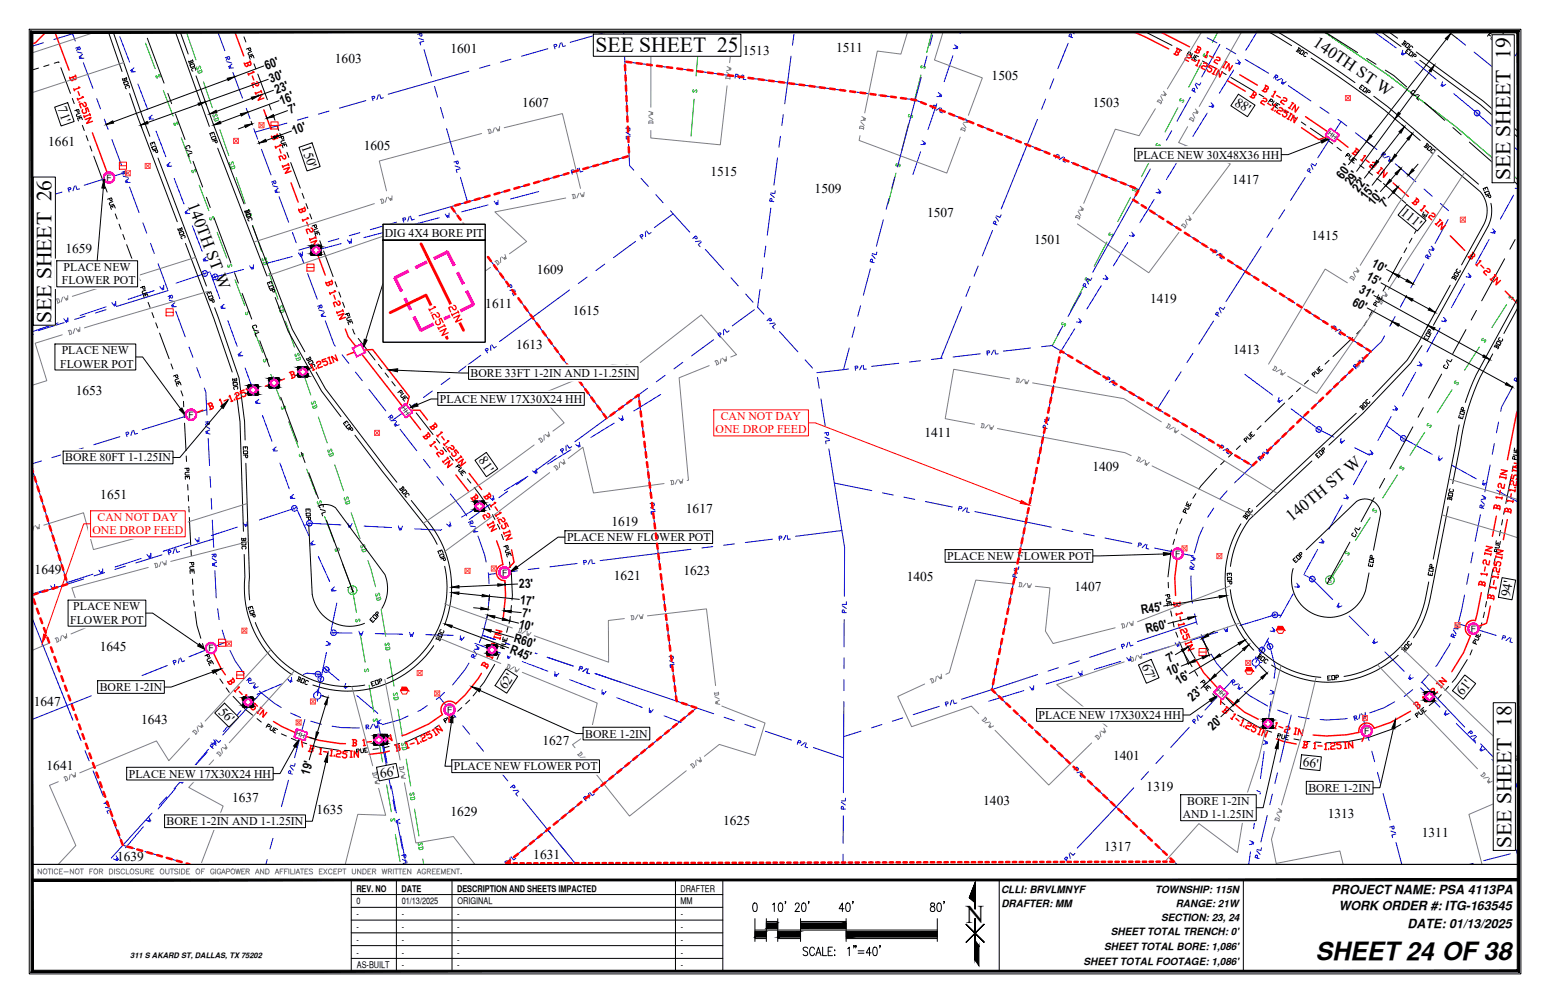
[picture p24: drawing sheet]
<svg xmlns="http://www.w3.org/2000/svg" width="432mm" height="279mm" viewBox="0 0 432 279" stroke-linecap="round" stroke-linejoin="round" font-family="sans-serif">
<defs><g id="words">
<text font-size="7.1" x="269.1" y="257">N</text>
<text font-size="7" x="366.5" y="267.3">SHEET24 OF38</text>
<g font-size="6">
<text x="165.9" y="14.6">SEE SHEET 25</text>
<text x="420.8" y="50.3" transform="rotate(-90 420.8 50.3)">SEE SHEET 19</text>
<text x="14.3" y="90" transform="rotate(-90 14.3 90)">SEE SHEET 26</text>
<text x="421.1" y="236.3" transform="rotate(-90 421.1 236.3)">SEE SHEET 18</text>
</g>
<g font-size="4.7">
<text x="365.6" y="12.6" transform="rotate(34 365.6 12.6)">140TH ST W</text>
<text x="52.2" y="57" transform="rotate(69 52.2 57)">140TH ST W</text>
<text x="359.8" y="145.5" transform="rotate(-39 359.8 145.5)">140TH ST W</text>
</g>
<g font-size="3.8">
<text x="93.3" y="17.5">1603</text>
<text x="125.5" y="14.7">1601</text>
<text x="206.9" y="15.2">1513</text>
<text x="232.9" y="14.4">1511</text>
<text x="276.2" y="22.2">1505</text>
<text x="145.4" y="29.7">1607</text>
<text x="304.4" y="29.7">1503</text>
<text x="343.7" y="29.2" transform="rotate(33 343.7 29.2)">88'</text>
<text x="16" y="30.2" transform="rotate(71 16 30.2)">71'</text>
<text x="13.4" y="40.6">1661</text>
<text x="84" y="41" transform="rotate(71 84 41)">150'</text>
<text x="101.3" y="41.7">1605</text>
<text x="197.9" y="48.9">1515</text>
<text x="226.9" y="53.6">1509</text>
<text x="343.3" y="51.2">1417</text>
<text x="390" y="59.5" transform="rotate(40 390 59.5)">111'</text>
<text x="258.3" y="60.4">1507</text>
<text x="18.2" y="70.5">1659</text>
<text x="288.1" y="67.9">1501</text>
<text x="365.4" y="67">1415</text>
<text x="149.5" y="76.4">1609</text>
<text x="135.2" y="85.7">1611</text>
<text x="159.6" y="87.8">1615</text>
<text x="320.4" y="84.5">1419</text>
<text x="143.8" y="97.1">1613</text>
<text x="343.5" y="98.6">1413</text>
<text x="21.1" y="110">1653</text>
<text x="257.6" y="121.9">1411</text>
<text x="133.2" y="128.3" transform="rotate(55 133.2 128.3)">81'</text>
<text x="304.3" y="131.2">1409</text>
<text x="27.9" y="139">1651</text>
<text x="191.1" y="143">1617</text>
<text x="170.3" y="146.6">1619</text>
<text x="9.7" y="159.9">1649</text>
<text x="171" y="161.6">1621</text>
<text x="190.4" y="160.2">1623</text>
<text x="252.6" y="161.8">1405</text>
<text x="299.4" y="164.6">1407</text>
<text x="420.6" y="166.4" transform="rotate(-79 420.6 166.4)">94'</text>
<text x="27.8" y="181.4">1645</text>
<text x="318" y="185.5" transform="rotate(67 318 185.5)">67'</text>
<text x="9.4" y="196.7">1647</text>
<text x="140.9" y="192.3" transform="rotate(-57 140.9 192.3)">62'</text>
<text x="407.5" y="193.9" transform="rotate(-52 407.5 193.9)">61'</text>
<text x="39.3" y="201.8">1643</text>
<text x="60.7" y="198.5" transform="rotate(45 60.7 198.5)">56'</text>
<text x="151.1" y="207.6">1627</text>
<text x="13" y="214.4">1641</text>
<text x="310.1" y="211.8">1401</text>
<text x="362.8" y="213.5" transform="rotate(6 362.8 213.5)">66'</text>
<text x="106.1" y="216.7" transform="rotate(-11 106.1 216.7)">66'</text>
<text x="319.4" y="220.4">1319</text>
<text x="64.7" y="223.3">1637</text>
<text x="88.1" y="226.9">1635</text>
<text x="125.5" y="227.3">1629</text>
<text x="273.9" y="224.4">1403</text>
<text x="369.9" y="227.8">1313</text>
<text x="201.5" y="229.7">1625</text>
<text x="396.1" y="233.3">1311</text>
<text x="32.6" y="239.9">1639</text>
<text x="148.6" y="239.2">1631</text>
<text x="307.6" y="237.2">1317</text>
</g>
<g font-size="3.5">
<text x="74.3" y="19.4" transform="rotate(-20 74.3 19.4)">60'</text>
<text x="75.5" y="23.2" transform="rotate(-20 75.5 23.2)">30'</text>
<text x="77" y="26.2" transform="rotate(-20 77 26.2)">23'</text>
<text x="78.4" y="29.1" transform="rotate(-20 78.4 29.1)">16'</text>
<text x="80.9" y="31.9" transform="rotate(-20 80.9 31.9)">7'</text>
<text x="81.9" y="37.6" transform="rotate(-20 81.9 37.6)">10'</text>
<text x="374" y="50" transform="rotate(-52 374 50)">60'</text>
<text x="376.4" y="51.9" transform="rotate(-54 376.4 51.9)">29'</text>
<text x="378.5" y="53.8" transform="rotate(-52 378.5 53.8)">22'</text>
<text x="380.6" y="55.8" transform="rotate(-52 380.6 55.8)">15'</text>
<text x="382.7" y="57.4" transform="rotate(-48 382.7 57.4)">10'</text>
<text x="385.9" y="58" transform="rotate(-49 385.9 58)">7'</text>
<text x="380.4" y="77.9" transform="rotate(29 380.4 77.9)">15'</text>
<text x="381.9" y="74.1" transform="rotate(29 381.9 74.1)">10'</text>
<text x="378.4" y="81.3" transform="rotate(29 378.4 81.3)">31'</text>
<text x="376.5" y="84.8" transform="rotate(29 376.5 84.8)">60'</text>
<text x="144.7" y="163.9" transform="rotate(-3 144.7 163.9)">23'</text>
<text x="144.8" y="168.3" transform="rotate(6 144.8 168.3)">17'</text>
<text x="145.4" y="172" transform="rotate(6 145.4 172)">7'</text>
<text x="318.1" y="171.1" transform="rotate(-9 318.1 171.1)">R45'</text>
<text x="142.9" y="178.8" transform="rotate(16 142.9 178.8)">R60'</text>
<text x="144.4" y="174.9" transform="rotate(14 144.4 174.9)">10'</text>
<text x="319.5" y="176.4" transform="rotate(-14 319.5 176.4)">R60'</text>
<text x="141.9" y="181.9" transform="rotate(21 141.9 181.9)">R45'</text>
<text x="325.8" y="184.8" transform="rotate(-31 325.8 184.8)">7'</text>
<text x="325.5" y="188.3" transform="rotate(-22 325.5 188.3)">10'</text>
<text x="328.3" y="190.9" transform="rotate(-31 328.3 190.9)">16'</text>
<text x="332.2" y="195.5" transform="rotate(-42 332.2 195.5)">23'</text>
<text x="337.9" y="203.5" transform="rotate(-43 337.9 203.5)">20'</text>
<text x="86.1" y="216.1" transform="rotate(-73 86.1 216.1)">19'</text>
<text x="371" y="249">PROJECT NAME: PSA 4113PA</text>
<text x="372.9" y="253.6">WORK ORDER #: ITG-163545</text>
<text x="392.1" y="258.4">DATE: 01/13/2025</text>
</g>
<g font-size="3.3">
<text x="316.7" y="44.2">PLACE NEW 30X48X36 HH</text>
<text x="107.2" y="65.9">DIG 4X4 BORE PIT</text>
<text x="17.7" y="75.5">PLACE NEW</text>
<text x="17.3" y="79.2">FLOWER POT</text>
<text x="17.2" y="98.7">PLACE NEW</text>
<text x="16.8" y="102.4">FLOWER POT</text>
<text x="131.1" y="105">BORE 33FT 1-2IN AND 1-1.25IN</text>
<text x="122.6" y="112.2">PLACE NEW 17X30X24 HH</text>
<text x="18.2" y="128.5">BORE 80FT 1-1.25IN</text>
<text x="158" y="150.7">PLACE NEW FLOWER POT</text>
<text x="263.9" y="156">PLACE NEW FLOWER POT</text>
<text x="19.5" y="173.7">FLOWER POT</text>
<text x="20.4" y="170">PLACE NEW</text>
<text x="27.8" y="192.5">BORE 1-2IN</text>
<text x="289.3" y="200.3">PLACE NEW 17X30X24 HH</text>
<text x="163" y="205.4">BORE 1-2IN</text>
<text x="126.4" y="214.5">PLACE NEW FLOWER POT</text>
<text x="35.9" y="216.6">PLACE NEW 17X30X24 HH</text>
<text x="364.5" y="220.5">BORE 1-2IN</text>
<text x="329.5" y="227.9">AND 1-1.25IN</text>
<text x="330.7" y="224.2">BORE 1-2IN</text>
<text x="46.4" y="229.9">BORE 1-2IN AND 1-1.25IN</text>
</g>
<g font-size="3.3" fill="#f00">
<text x="200.8" y="117">CAN NOT DAY</text>
<text x="199.3" y="120.7">ONE DROP FEED</text>
<text x="25.7" y="148.9">ONE DROP FEED</text>
<text x="27.2" y="145.2">CAN NOT DAY</text>
</g>
<g font-size="2.8">
<text x="278.9" y="248.6">CLLI: BRVLMNYF</text>
<text x="321.8" y="248.6">TOWNSHIP: 115N</text>
<text x="279" y="252.6">DRAFTER: MM</text>
<text x="323.5" y="256.7">SECTION: 23, 24</text>
<text x="327.5" y="252.6">RANGE: 21W</text>
<text x="309.5" y="260.5">SHEET TOTAL TRENCH: 0'</text>
<text x="301.9" y="268.7">SHEET TOTAL FOOTAGE: 1,086'</text>
<text x="307.6" y="264.6">SHEET TOTAL BORE: 1,086'</text>
</g>
<g font-size="2.6">
<text x="99.3" y="248.4">REV. NO</text>
<text x="99.4" y="251.9">0</text>
<text x="111.8" y="248.4">DATE</text>
<text x="111.9" y="251.9">01/13/2025</text>
<text x="127.3" y="248.4">DESCRIPTION AND SHEETS IMPACTED</text>
<text x="127.4" y="251.9">ORIGINAL</text>
<text x="189.5" y="248.4">DRAFTER</text>
<text x="189.6" y="251.9">MM</text>
<text x="99.3" y="255.5">-</text>
<text x="111.9" y="255.5">-</text>
<text x="127.4" y="255.5">-</text>
<text x="189.7" y="255.5">-</text>
<text x="99.3" y="259.1">-</text>
<text x="99.3" y="262.6">-</text>
<text x="111.9" y="259.1">-</text>
<text x="111.9" y="262.6">-</text>
<text x="127.4" y="259.1">-</text>
<text x="127.4" y="262.6">-</text>
<text x="189.7" y="259.1">-</text>
<text x="189.7" y="262.6">-</text>
<text x="99.3" y="266.2">-</text>
<text x="99.4" y="269.7">AS-BUILT</text>
<text x="111.9" y="266.2">-</text>
<text x="111.9" y="269.7">-</text>
<text x="127.4" y="266.2">-</text>
<text x="127.4" y="269.7">-</text>
<text x="189.7" y="266.2">-</text>
<text x="189.7" y="269.7">-</text>
</g>
<g font-size="2.5">
<text x="29.7" y="50.3">F</text>
<text x="52.5" y="116.4">F</text>
<text x="327.4" y="155.1">F</text>
<text x="139.8" y="160.4">F</text>
<text x="409.8" y="176">F</text>
<text x="58.1" y="181.4">F</text>
<text x="124.5" y="198.6">F</text>
<text x="380" y="204.5">F</text>
</g>
<g font-size="2.4" fill="#00b800">
<text x="97.7" y="165.2">S</text>
<text x="370" y="162.5">S</text>
</g>
<text font-size="2.1" x="36.3" y="267">311 S AKARD ST, DALLAS, TX 75202</text>
<g font-size="1.9" fill="#00f">
<text x="411" y="32.2">V</text>
<text x="56.5" y="76.9">V</text>
<text x="59.4" y="77.8">V</text>
<text x="366.9" y="120.3">V</text>
<text x="390.4" y="122.8">V</text>
<text x="81.5" y="142.3">V</text>
<text x="85.6" y="146.5">V</text>
<text x="365" y="162">V</text>
<text x="354.7" y="172">V</text>
<text x="92.4" y="177">V</text>
<text x="351" y="181.8">V</text>
<text x="353.3" y="180.8">V</text>
<text x="88" y="188.5">V</text>
<text x="88.9" y="189.8">V</text>
<text x="90.4" y="187.2">V</text>
</g>
<g font-size="1.8">
<text x="369.8" y="37.3" transform="rotate(37 369.8 37.3)">HH</text>
<text x="111.7" y="113.8" transform="rotate(52 111.7 113.8)">HH</text>
<text x="338.8" y="192.5" transform="rotate(43 338.8 192.5)">HH</text>
<text x="82.4" y="204.9" transform="rotate(19 82.4 204.9)">HH</text>
</g>
</g></defs>
<!-- layer: WATER STRUCT-EX -->
<g fill="none" stroke="#00f" stroke-width=".28">
<path d="M88.4 192.1v.6M88.4 194.8v.6M89.4 193.7h.7M349.8 182.9v.6M349.8 185.6v.6M350.9 184.6h.6"/>
<circle cx="411.5" cy="31.5" r=".79"/>
<circle cx="57" cy="76.2" r=".79"/>
<circle cx="60" cy="77.1" r=".79"/>
<circle cx="367.4" cy="119.6" r=".79"/>
<circle cx="391" cy="122.1" r=".79"/>
<circle cx="82" cy="141.6" r=".79"/>
<circle cx="86.2" cy="145.7" r=".79"/>
<circle cx="92.9" cy="176.2" r=".79"/>
<circle cx="355.2" cy="171.3" r=".79"/>
<circle cx="365.6" cy="161.3" r=".79"/>
<circle cx="88.4" cy="193.7" r="1.03"/>
<circle cx="88.6" cy="187.8" r=".79"/>
<circle cx="89.4" cy="189.1" r=".79"/>
<circle cx="90.9" cy="186.5" r=".79"/>
<circle cx="349.8" cy="184.5" r="1.03"/>
<circle cx="351.6" cy="181.1" r=".79"/>
<circle cx="353.8" cy="180.1" r=".79"/>
</g>
<!-- layer: WATER LINE -->
<g fill="none" stroke="#00f" stroke-width=".28">
<path d="M33.4 10.2l2.7 7.1M37.3 18.9l-.9 .8 .6-.1-.5 .4h1.2M265.5 15.5l-2.5 7.3M265.9 12.5l.9 .7h-.5l.4 .3h-1.2M267.6 8.9l-.1 .5M343.7 19.5l-4 6.5M344.8 16.6l.7 .9-.5-.1 .4 .5-1.2-.3M350.2 8.9l-3.1 5.1M382.9 8.9l6 4.4M390.8 14l-.4 1.1 .5-.3-.1 .6 .9-.7M394.2 17.1l5.9 4.9M38.4 23.4l2.7 7.1"/>
<path d="M42.4 32.1l-1 .7h.6l-.4 .4 1.2-.1M43.5 36.5l2.7 7.2M256.9 39.2l1 .7h-.7l.5 .4h-1.2M261 28.9l-2.5 7.2M261.4 25.8l.9 .7h-.6l.5 .4h-1.2M336.3 31.5l-4 6.5M337.4 28.6l.8 .9-.6-.1 .4 .5-1.2-.3M401.9 22.8l-.5 1.1 .6-.3-.3 .5 1.1-.6M405 26.1l6.5 5.4 4.6 4.2M417.9 36.5l-.5 1.1 .5-.2-.2 .5 1-.6M47.4 45.2l-.9 .8h.6l-.5 .4 1.2-.1M48.5 49.7l2.7 7.1"/>
<path d="M52.5 58.4l-1 .8 .6-.1-.4 .4h1.2M125.1 59.4v1.1l-.4-.5v.6l-.7-1M136 57.1l-7.4 1.9M138.8 55.8l-.1 1.2-.3-.5-.1 .5-.6-1M150.1 53.4l-7.9 2M256.5 42.2l-2.2 6.4M321.5 55.5l-4 6.5M322.6 52.6l.8 1-.6-.2 .4 .5-1.1-.3M328.9 43.5l-4 6.5M330 40.6l.8 1-.6-.2 .4 .5-1.2-.3M420.9 40l2 1.9M421.7 54.4l-3.7 6.6"/>
<path d="M422.1 52.4l.8 .2M422.6 51.4l.3 .3M422.9 52.2v.1M45.6 79.5v1.1l-.3-.4v.6l-.8-1M53.6 62.9l2.7 7.1M57.5 71.6l-.9 .7h.6l-.5 .4 1.2-.1M58.5 75.7l-9.5 3.2M58.6 76l2.6 7.2M67.8 75.1l-8.7 2.3M70.6 73.7l-.1 1.2-.3-.5v.6l-.7-1M81.4 71.5l-7.3 1.9M84.2 70.1v1.2l-.4-.5v.6l-.7-1"/>
<path d="M95.1 67.9l-7.4 1.9M97.9 66.5l-.1 1.2-.3-.5-.1 .6-.6-1M108.7 64.3l-7.4 1.9M111.5 62.9l-.1 1.2-.3-.5v.6l-.7-1M122.3 60.7l-7.3 1.9M306.8 79.6l-4 6.5M307.9 76.7l.8 .9-.6-.1 .4 .4-1.2-.3M314.2 67.6l-4 6.5M315.3 64.7l.7 .9-.6-.2 .4 .5-1.1-.3M408 79l-3.7 6.7M409 76.1l.8 .9-.6-.1 .4 .4-1.2-.2M414.8 66.7l-3.6 6.7"/>
<path d="M415.8 63.8l.8 .8-.6-.1 .5 .5-1.2-.3M16.2 90l-7.2 2.4M18.9 88.5v1.2l-.4-.5v.6l-.7-1M29.5 85.5l-7.2 2.4M32.2 83.9l.1 1.3-.4-.5v.6l-.7-1M42.9 81l-7.2 2.4M62.4 84.8l-.9 .7h.6l-.5 .4h1.2M63.5 89.3l2.6 7.1M67.3 98l-1 .8h.6l-.5 .3h1.2M299.4 91.6l-3.8 6.1M300.5 88.7l.8 .9-.6-.1 .4 .4-1.2-.2M401.2 91.4l-3.7 6.6"/>
<path d="M402.2 88.4l.8 .9-.6-.1 .4 .4-1.2-.2M68.3 102.5l2.6 7.2M72.1 111.3l-.9 .7h.6l-.5 .4 1.2-.1M73.1 115.8l2.7 7.1M171.1 117.9l-6.5 4M173.4 115.8l.2 1.2-.4-.4 .1 .6-.9-.8M184.1 109.9l-7.5 4.6M346.8 104.3l7.7 5.7M356.4 110.7l-.4 1.1 .5-.3-.2 .6 1-.7M359.7 113.9l7.7 5.7 4.2 2.2M386.2 118.5l4.8 3.6 7.9 4.5M387.5 116l-3.6 6.7"/>
<path d="M388.5 113.1l.8 .9-.6-.1 .4 .4-1.1-.2M394.4 103.7l-3.7 6.7M395.4 100.8l.8 .8-.6-.1 .4 .5-1.2-.2M76.9 124.5l-.9 .8 .6-.1-.5 .4h1.2M78 129l2.6 7.2M81.8 137.8l-1 .7h.6l-.4 .4 1.2-.1M137.4 138l.2 1.2-.4-.4 .1 .6-.9-.8M147.1 132.7l-6.5 4M149.4 130.6l.2 1.2-.4-.4 .1 .6-.9-.8M159.1 125.3l-6.5 4M161.4 123.2l.2 1.2-.4-.4 .1 .6-.9-.8M373.6 122.1l-.2 1.2 .4-.4-.1 .6 .9-.9"/>
<path d="M374.9 137.8l.8 .9-.6-.1 .4 .4-1.2-.2M377.4 124.7l4.2 2.1M380.7 128.4l-3.7 6.6M381.7 125.4l.8 .9-.6-.1 .4 .5-1.2-.3M400.9 127l-.2 1.2 .4-.4-.1 .6 .9-.9M404.6 129.7l6.7 3.7M413.2 133.8l-.2 1.2 .4-.4-.1 .6 .9-.8M416.9 136.5l6 3.3M25.9 159.9l-7.3 2.4M28.6 158.5v1.2l-.3-.5v.6l-.8-1M39.3 155.6l-7.3 2.3M42 154.1v1.2l-.3-.5v.6l-.8-1"/>
<path d="M52.7 151.2l-7.2 2.4M55.4 149.7v1.2l-.3-.5v.6l-.8-.9M66.1 146.8l-7.2 2.4M68.8 145.3v1.2l-.3-.4v.6l-.8-1M82.5 141.4l-10.2 3.4M82.9 142.2l3.1 7M87.3 150.6l-.9 .9 .6-.1-.4 .4 1.2-.1M88.7 155l3.1 7M95 146.2l-8.8-.4-1.4 .6M96.9 145.8l.3 1.1 .3-.6 .1 .6 .4-1.1M101.4 146.6l7.7 .4M111 146.5l.3 1.2 .2-.6 .2 .6 .4-1.1"/>
<path d="M115.5 147.3l7.2 .4 .4-.2M125.3 145.4l.3 1.2-.4-.4 .1 .6-.9-.8M135.1 140.1l-6.5 4M367.1 153.1l-3.7 6.6M368 150.1l.9 .9-.6-.1 .4 .4-1.2-.2M373.9 140.7l-3.7 6.7M12.5 164.3l-3.6 1.2M15.2 162.8v1.2l-.3-.4-.1 .5-.7-.9M91 178.7l1 .6h-.6l.6 .3-1.2 .2M92.1 176.3l6 .1M93.2 163.5l-.9 .8h.6l-.5 .4 1.2-.2M93.8 168l-1.5 7.4"/>
<path d="M100 175.8l.4 1.2 .2-.6 .1 .6 .4-1.1M104.5 176.5l7.7 .2M114.1 176.1l.3 1.2 .2-.6 .2 .6 .4-1.1M118.6 176.8l7.7 .2M128.3 177.1l-.1 1.1 .4-.4v.6l.7-.9M132.3 179.2l7.1 2.7M328.5 178.8l-.1 1.2-.3-.5v.6l-.7-1M339.2 176.1l-7.3 2.2M341.9 174.7v1.2l-.3-.5v.6l-.7-1M353.1 178.4l.7 1.7 1.5 6-.4 2.8M353.4 177.7l-3.6 6.9M354.4 174.8l.8 .9-.6-.1 .4 .4-1.2-.2"/>
<path d="M356.9 171.4l-1.7-.1-9.8 2.9M360.3 165.4l-3.7 6.7M361.2 162.5l.8 .8-.6-.1 .5 .5-1.2-.3M363.2 160l2.4 1.3 5.7 5.7M373 168l-.5 1 .5-.2-.3 .5 1.1-.5M375.8 171.6l5.4 5.4M383 177.9l-.6 1.1 .6-.2-.3 .5 1.1-.5M67.1 198l-4.9 5.8M68.6 195.3l.7 1-.6-.2 .3 .5-1.1-.5M78.6 190.5l-7 2.9M81.2 188.7l.1 1.2-.4-.4v.6l-.8-.9M84.6 187.9l.9-.4 4.1 .4"/>
<path d="M90.1 185.9l4.4 3.7M90.9 181.8l-2.5 11.9M96.3 190.4l-.4 1.1 .5-.3-.2 .5 1-.6M99.4 193.8l5.8 4.9M141.4 182.1v1.2l.4-.5-.1 .6 .8-.9M145.5 184.3l7.1 2.7M154.6 187.1l-.1 1.2 .4-.4v.6l.8-.9M158.7 189.3l7.1 2.7M167.7 192.2v1.2l.4-.5v.6l.7-.9M171.8 194.4l7.1 2.7M180.9 197.2v1.2l.4-.4-.1 .6 .8-1M185 199.4l4.8 1.9"/>
<path d="M285.2 192.4l-9.8 2.9M288 191l-.1 1.2-.3-.5v.6l-.7-1M298.7 188.3l-7.3 2.2M301.5 186.9l-.1 1.2-.3-.5v.6l-.7-1M312.2 184.3l-7.3 2.2M315 182.8l-.1 1.2-.3-.5v.6l-.7-.9M325.7 180.2l-7.3 2.2M353.9 192.3l1.1 .5-.6 .1 .5 .3-1.1 .2M354.1 195.3l-1.1 7.6M385.8 181.6l5.4 5.4M392.9 187.9l-.5 1.1 .5-.3-.2 .6 1-.6M395.8 191.6l5.3 5.4"/>
<path d="M402.9 197.9l-.6 1.1 .6-.3-.3 .6 1.1-.6M49 219.5l-5 5.9M50.5 216.8l.6 1.1-.5-.3 .3 .6-1.2-.5M58 208.7l-4.9 5.9M59.6 206.1l.6 1-.6-.2 .3 .5-1.1-.5M106.1 200.5l-1 .6 .6 .1-.5 .3 1.1 .1M106.4 205.1l1.4 7.5M108.7 214.4l-1 .5 .6 .1-.6 .3 1.2 .2M109 218.9l1.4 7.5M352 206.2l1.1 .6-.6 .1 .5 .2-1.1 .2M352.2 209.3l-1.1 7.6M405.7 201.6l5.4 5.4"/>
<path d="M412.8 207.9l-.5 1.1 .5-.3-.2 .6 1-.6M415.6 211.6l5.4 5.4M422.8 217.9l-.6 1.1 .6-.3-.3 .5 .4-.2M32.3 238.4l.7 1-.6-.2 .3 .5-1.1-.4M39.9 230.3l-4.9 5.9M41.4 227.6l.6 1.1-.5-.3 .3 .5-1.1-.4M111.3 228.2l-1 .6 .6 .1-.6 .3 1.2 .1M111.6 232.8l1.4 7.5M348.2 234.2l1.1 .5-.6 .1 .5 .3-1.2 .2M348.4 237.3l-.5 3.5M350.1 220.2l1.1 .5-.6 .1 .5 .3-1.2 .2M350.3 223.3l-1.1 7.5"/>
</g>
<!-- layer: SEWER LINE -->
<g fill="none" stroke="#00b800" stroke-width=".28">
<path d="M40.5 12l2.7 7.1M194.4 10.9l-.2 .2 .1 .6 .8-.7 .2 .5-.2 .2M194.5 13.6l-.6 7.6M256.9 18.2l-.4 .5 .2 .2 .9-.5v.6l-.2 .1M259.6 8.9l-1.4 5.7M334.7 17.5l-3.5 6.8M335.6 15l-.4 .4 .1 .3 1-.3-.1 .6h-.3M339.3 8.9l-1.6 2.9M368.9 8.9h.1M368.9 9h.1M369 9l.2 .1M369.2 9.2h.1"/>
<path d="M369.3 9.2l.2 .1M369.5 9.4h.1M369.6 9.4l.2 .1M369.8 9.6h.1M369.9 9.6l.2 .1M370.1 9.8h.1M370.2 9.8l.2 .1M370.5 10l.1 .1M370.7 10.1v.1M370.8 10.2l.1 .1M371 10.4h.1M371.1 10.4l.1 .1"/>
<path d="M371.3 10.5h.1M371.4 10.6l.1 .1M371.6 10.7v.1M371.7 10.8l.2 .1M372 11l.1 .1M372.2 11.1h.1M372.2 11.2l.2 .1M372.4 11.3h.1M372.5 11.4l.2 .1M372.7 11.5h.1M372.8 11.6l.2 .1M373 11.7h.1"/>
<path d="M373.1 11.8l.2 .1M373.4 12l.2 .1M373.6 12.1h.1M373.7 12.2l.2 .1M373.9 12.3h.1M374 12.4l.2 .1M374.2 12.5h.1M374.3 12.6l.2 .1M374.6 12.8l.2 .1M374.9 13l.2 .1M375.2 13.2l.1 .1M375.4 13.3h.1"/>
<path d="M375.5 13.4l.1 .1M375.6 13.5h.1M375.8 13.5l.1 .2M375.9 13.7h.1M376 13.8l.3 .1M376.3 13.9l.3 .2M376.6 14.1l.2 .1M376.8 14.3h.1M376.9 14.4l.2 .1M377.1 14.5h.1M377.2 14.5l.2 .1M377.4 14.7h.1"/>
<path d="M377.5 14.7l.2 .1M377.7 14.9h.1M377.8 14.9l.2 .2M378.1 15.1l.1 .1M378.3 15.3h.1M378.4 15.3l.1 .1M378.6 15.5h.1M378.7 15.5l.1 .1M378.9 15.7h.1M379 15.7l.1 .1M379.2 15.9h.1M379.3 15.9l.1 .1"/>
<path d="M379.5 16v.1M379.6 16.1l.1 .1M379.8 16.3h.1M379.9 16.3l.1 .1M380 16.4h.1M380.1 16.5l.2 .1M380.3 16.7h.1M380.4 16.7l.2 .1M380.6 16.8h.1M380.7 16.9l.2 .1M380.9 17h.1M381 17.1l.2 .1"/>
<path d="M381.2 17.2h.1M381.3 17.3l.2 .1M381.5 17.4h.1M381.6 17.5l.2 .1M381.8 17.6h.1M381.9 17.7l.2 .1M382.2 17.9l.2 .1M382.4 18h.1M382.5 18.1l.1 .1M382.7 18.2h.1M382.8 18.3l.1 .1M383 18.4h.1"/>
<path d="M383.1 18.5l.1 .1M383.3 18.6h.1M383.3 18.7l.3 .1M383.6 18.9l.2 .1M383.8 19h.1M383.9 19.1l.2 .1M384.1 19.2h.1M384.2 19.3l.2 .1M384.5 19.4h-.1M384.5 19.5l.2 .1M384.7 19.6h.1M384.8 19.7l.2 .1"/>
<path d="M385.1 19.9l.2 .1M43.5 21.1l.1 .6 .2 .1 .5-1 .3 .5-.1 .2M45.5 25.2l2.7 7.1M48.5 34.2l-.1 .3 .4 .5 .4-1 .3 .1v.6M50.5 38.4l2.7 7.1M193.2 24.9l-.2 .6 .1 .2 .9-.7 .1 .6-.2 .2M193.4 27.6l-.9 10.3M253.1 34.5l-1.9 7.4M253.4 31.9l-.3 .1 .1 .6 .9-.5 .2 .2-.4 .5M256.6 20.9l-1.9 7.4M322.5 39.9l-.3 .1-.1 .6 1-.3 .1 .3-.4 .4M328.1 30l-3.5 6.8"/>
<path d="M329 27.5l-.4 .4 .1 .3 1-.4 .1 .3-.4 .4M385.4 20l.2 .2M385.6 20.2h.1M385.7 20.3l.1 .1M385.9 20.4h.1M386 20.4l.1 .2M386.2 20.6h.1M386.3 20.6l.3 .2M386.6 20.9h.1M386.7 21l.2 .1M387 21.2l.2 .1M387.3 21.4l.1 .1"/>
<path d="M387.5 21.5h.1M387.6 21.6l.1 .1M387.8 21.7h.1M387.8 21.8l.2 .1M388.1 22l.2 .1M388.3 22.2h.1M388.4 22.2l.2 .2M388.6 22.4h.1M388.7 22.5l.1 .1M388.9 22.6h.1M389 22.7l.1 .1M389.1 22.8h.1"/>
<path d="M389.3 22.9l.1 .1M389.4 23h.1M389.5 23.1l.2 .1M389.7 23.2h.1M389.8 23.3l.2 .1M390 23.5h.1M390.1 23.5l.1 .1M390.3 23.7h.1M390.4 23.7l.1 .2M390.5 23.9h.1M390.7 23.9l.1 .2M390.8 24.1h.1"/>
<path d="M390.9 24.2l.2 .1M391.1 24.3h.1M391.2 24.4l.2 .1M391.4 24.5h.1M391.5 24.6l.1 .1M391.7 24.7h.1M391.8 24.8l.1 .1M392 25h.1M392 25l.2 .1M392.2 25.2h.1M392.3 25.2l.2 .1M392.5 25.4h.1"/>
<path d="M392.6 25.4l.2 .1M392.8 25.6h.1M392.9 25.7l.1 .1M393.1 25.8h.1M393.2 25.9l.1 .1M393.4 26h.1M393.4 26.1l.2 .1M393.6 26.2h.1M393.7 26.3l.2 .1M393.9 26.4h.1M394 26.5l.2 .1M394.2 26.6h.1"/>
<path d="M394.3 26.7l.1 .1M394.5 26.9h.1M394.6 26.9l.1 .2M394.8 27.1h.1M394.9 27.1l.1 .2M395.1 27.3h-.1M395.1 27.4l.2 .1M395.3 27.5h.1M395.4 27.6l.2 .1M395.7 27.8l.2 .1M396 28l.2 .2M396.3 28.2l.2 .2"/>
<path d="M396.5 28.4l.2 .2M396.8 28.6l.2 .2M397.1 28.9l.2 .1M397.4 29.1l.1 .1M397.6 29.2h.1M397.7 29.3l.1 .1M397.8 29.4h.1M397.9 29.5l.2 .1M398.2 29.7l.2 .1M398.4 29.8v.1M398.5 29.9l.2 .1M398.7 30.1h.1"/>
<path d="M398.8 30.1l.1 .1M399 30.3h.1M399.1 30.4l.1 .1M399.2 30.5h.1M399.4 30.6l.1 .1M399.5 30.7h.1M399.6 30.8l.2 .1M399.8 30.9h.1M399.9 31l.2 .1M400.1 31.1h.1M400.2 31.2l.1 .1M400.4 31.3h.1"/>
<path d="M400.5 31.4l.1 .1M400.6 31.6h.1M400.7 31.6l.2 .2M400.9 31.8h.1M401 31.8l.2 .2M401.2 32h.1M401.3 32l.2 .2M401.5 32.2h.1M401.6 32.3l.1 .1M401.8 32.4h.1M401.9 32.5l.1 .1M402.1 32.6h.1"/>
<path d="M402.1 32.7l.2 .1M402.3 32.9h.1M402.4 32.9l.2 .1M402.6 33.1h.1M402.7 33.1l.2 .1M402.9 33.3h.1M403 33.3l.1 .1M403.2 33.5h.1M403.3 33.5l.1 .2M403.5 33.7h.1M403.6 33.8l.1 .1M403.7 33.9h.1"/>
<path d="M403.8 34l.2 .1M404 34.1h.1M404.1 34.2l.2 .1M404.4 34.4l.1 .1M404.6 34.5h.1M404.7 34.6l.1 .1M404.9 34.8h.1M405 34.8l.2 .2M405.2 35l.2 .2M405.5 35.2l.2 .2M405.7 35.5h.1M405.8 35.5l.2 .1"/>
<path d="M406 35.7h.1M406.1 35.8l.2 .1M406.4 36l.1 .1M406.5 36.1h.1M406.6 36.2l.2 .2M406.9 36.4l.2 .2M407.1 36.6h.1M407.2 36.7l.1 .1M407.4 36.8h.1M407.4 36.9l.2 .1M407.6 37h.1M407.7 37.1l.2 .1"/>
<path d="M407.9 37.3h.1M408 37.3l.1 .2M408.2 37.5h.1M408.2 37.6l.2 .1M408.4 37.7h.1M408.5 37.8l.2 .1M408.7 38h.1M408.8 38l.1 .2M409 38.2h.1M409 38.2l.2 .2M409.2 38.4h.1M409.3 38.5l.2 .1"/>
<path d="M409.5 38.7h.1M409.6 38.7l.1 .1M409.8 38.9h.1M409.9 38.9l.1 .2M410.1 39.1h-.1M410.1 39.2l.2 .1M410.3 39.3h.1M410.4 39.4l.1 .1M410.6 39.6h.1M410.7 39.6l.1 .2M410.8 39.8h.1M410.9 39.9l.2 .1"/>
<path d="M53.5 47.4l-.1 .3 .4 .5 .4-1 .3 .1v.6M55.5 51.6l2.7 7.1M249.6 48.2l-2.2 8.6M249.9 45.5l-.2 .2v.6l.9-.6 .1 .6-.3 .2M315 54.9l-3.6 6.8M315.9 52.4l-.3 .1-.1 .6 1-.3 .1 .2-.4 .4M321.5 42.5l-3.5 6.7M411.1 40h.1M411.2 40.1l.1 .1M411.4 40.2v.1M411.5 40.3l.2 .2M411.7 40.6l.2 .1"/>
<path d="M412 40.8l.1 .1M412.2 40.9h.1M412.3 41l.2 .2M412.5 41.2l.2 .2M412.7 41.4h.1M412.8 41.5l.1 .1M413 41.6h.1M413.1 41.7l.1 .1M413.2 41.8h.1M413.3 41.9l.2 .2M413.6 42.1l.1 .2M413.8 42.3h.1"/>
<path d="M413.9 42.4l.1 .1M414 42.5h.1M414.1 42.6l.2 .1M414.3 42.8h.1M414.4 42.8l.1 .1M414.6 43h.1M414.7 43.1l.1 .1M414.8 43.2h.1M415 43.3l.1 .1M415.1 43.5h.1M415.2 43.5l.2 .2M415.5 43.8l.2 .1"/>
<path d="M415.8 44l.1 .1M415.9 44.1h.1M416 44.2l.2 .1M416.2 44.4h.1M416.3 44.4l.1 .2M416.5 44.6h.1M416.6 44.7l.1 .1M416.7 44.8h.1M416.8 44.9l.2 .1M417 45h.1M417.1 45.1l.1 .1M417.3 45.3h.1"/>
<path d="M417.4 45.3l.1 .2M417.5 45.5h.1M417.6 45.6l.2 .1M417.8 45.7h.1M417.9 45.8l.1 .1M418.1 46h.1M418.2 46l.1 .2M418.4 46.2h-.1M418.4 46.3l.2 .1M418.6 46.4h.1M418.7 46.5l.1 .1M418.9 46.7h.1"/>
<path d="M419 46.7l.2 .2M419.2 46.9l.2 .2M419.4 47.1l.3 .2M419.7 47.3h.1M419.8 47.4l.1 .1M419.9 47.6h.1M420.1 47.6l.1 .2M420.2 47.8h.1M420.3 47.9l.2 .1M420.5 48h.1M420.6 48.1l.1 .1M420.8 48.3h.1"/>
<path d="M420.9 48.3l.1 .2M421.1 48.6l.2 .1M421.4 48.8l.1 .1M421.6 48.9h.1M421.7 49l.1 .1M421.8 49.2h.1M421.9 49.2l.2 .2M422.1 49.4h.1M422.2 49.5l.1 .1M422.4 49.6h.1M422.5 49.7l.1 .1M422.6 49.8h.1"/>
<path d="M422.7 49.9l.2 .1M422.9 50.1h.1M58.5 60.6v.6l.3 .1 .4-1 .3 .2v.6M60.5 64.7l2.7 7.2M63.5 73.8v.6l.3 .1 .4-1 .3 .1v.7M65.5 77.9l2.7 7.2M301.8 79.9l-3.5 6.7M302.7 77.3l-.4 .5 .1 .2 1-.3 .1 .3-.5 .4M308.4 67.4l-3.6 6.8M309.3 64.9l-.4 .4v.3l1.1-.4v.3l-.4 .4M68.5 87v.6l.3 .1 .4-1 .2 .1 .1 .6M70.5 91.1l2.7 7.2"/>
<path d="M295.2 92.4l-2 3.9M296.1 89.8l-.4 .4 .1 .3 1-.3 .1 .2-.4 .4M412.1 96.7l-4.1 6.4M413.2 94.3h-.2l-.2 .6 1.1-.2-.2 .6h-.2M419.7 84.8l-4.1 6.4M420.8 82.4l-.4 .4v.2l1.1-.2v.3l-.4 .3M73.5 100.2l-.1 .2 .3 .5 .5-1 .2 .1 .1 .6M75.5 104.3l2.6 7.1M78.5 113.3v.7l.2 .1 .5-1 .2 .1 .1 .6M80.5 117.5l2.6 7.1M398 118l-.4 .4v.2l1.1-.2v.3l-.4 .3M404.5 108.6l-4.1 6.4"/>
<path d="M405.6 106.1l-.4 .4v.3l1.1-.3-.2 .6-.3 .1M83.5 126.5v.6l.2 .2 .5-1 .4 .4-.1 .3M85.4 130.7l2.7 7.1M88.5 139.7v.6l.2 .1 .5-.9 .4 .4-.2 .3M389.3 132.3l-4.1 6.4M390.4 129.9h-.3l-.1 .6 1.1-.2v.2l-.4 .4M396.9 120.4l-4.1 6.5M90.4 143.9l2.7 7.1M93.5 152.9v.6l.2 .1 .4-1 .3 .2v.6M95.4 157.1l2.8 7.3 1.1 6.2M374.1 156l-3.6 5.6M375.2 153.6l-.5 .4 .1 .2 1-.2 .1 .3-.5 .3"/>
<path d="M381.7 144.2l-4.1 6.4M382.8 141.7l-.5 .4 .1 .3 1.1-.3-.2 .6-.3 .1M99.3 172.5l-.2 .6 .3 .2 .6-.9 .3 .5-.2 .2M100.4 177l1.3 7.5M101.7 186.4l-.1 .6 .2 .2 .6-.9 .2 .1v.6M102.8 190.9l1.3 7.5M104.1 200.3l-.1 .6 .2 .1 .7-.8 .2 .1-.1 .6M105.3 204.7l1.3 7.5M106.5 214.2l-.1 .6 .3 .1 .6-.8 .2 .1-.1 .6M107.7 218.6l1.3 7.5M109 228.1l-.1 .6 .2 .1 .6-.9 .2 .2v.6M110.1 232.5l1.3 7.5"/>
</g>
<!-- layer: STORM DRAIN LINE -->
<g fill="none" stroke="#00b82e" stroke-width=".28">
<path d="M52.1 9.5l2.5 7.2M54.8 18.6v.6l.3 .1 .5-.9 .2 .1v.6M56.1 19.4l.2 .5-.1 .3-.7 .2-.5-.7M56.2 19.6l-1.1 .3M56.7 22.8l2.5 7.2M59.4 31.9v.7l.3 .1 .4-1 .3 .1v.6M60.7 32.7l.2 .6-.2 .2-.7 .2-.4-.6M60.7 32.9l-1 .4M61.3 36.2l2.4 7.1M64 45.3v.6l.2 .1 .5-1 .2 .1 .1 .7M65.3 46.1l.1 .5-.1 .2-.7 .3-.4-.7M65.3 46.2l-1.1 .4"/>
<path d="M65.8 49.5l2.5 7.2M68.6 58.6v.6l.2 .1 .5-.9 .3 .4-.1 .3M69.8 59.4l.2 .5-.1 .3-.7 .2-.5-.6M69.9 59.6l-1.1 .3M70.4 62.8l2.5 7.2M73.1 71.9l-.1 .3 .4 .5 .5-1 .2 .1v.6M74.4 72.7l.2 .6-.1 .2-.8 .3-.4-.7M74.5 72.9l-1.1 .4M75 76.2l2.4 7.2M77.7 85.3l-.1 .2 .3 .5 .5-1 .3 .2v.6M79 86.1l.2 .5-.2 .2-.7 .3-.4-.7M79 86.3l-1 .3"/>
<path d="M79.5 89.5l2.5 7.2M82.3 98.6l-.2 .3 .4 .5 .5-1 .4 .5-.2 .2M83.5 99.4l.2 .5-.1 .3-.7 .2-.3-.1-.1-.5M83.6 99.6l-1.1 .3M84.1 102.8l2.5 7.2M86.8 112l-.1 .2 .4 .5 .5-1 .3 .5-.1 .2M88.1 112.7l.1 .8-.7 .3-.3-.2-.2-.5M88.2 112.9l-1.1 .4M88.7 116.2l2.4 7.2M91.4 125.3l-.1 .2 .4 .5 .4-.9 .4 .4-.1 .3M92.7 126.1l.1 .8-.8 .2-.2-.1-.2-.6M92.8 126.3l-1.1 .3"/>
<path d="M93.3 129.5l2.4 7.2M96 138.6l-.1 .3 .3 .5 .5-1 .4 .5-.2 .2M97.3 139.4v.8l-.7 .2-.4-.6M97.3 139.6l-1.1 .4M97.8 142.8l2.5 7.3M100.6 152v.6l.2 .1 .5-1 .4 .5-.1 .2M101.9 152.7l.2 .6-.2 .2-.7 .3-.2-.2-.2-.5M101.9 152.9l-1 .4M102.5 156.1l.8 2.4 1.3 4.9M104.7 165.4v.6l.2 .1 .6-.9 .2 .1v.6M105.9 166.3l.1 .7-.8 .2-.4-.7M106 166.4l-1.1 .3"/>
<path d="M106.2 169.7l1.2 7.5M107.4 179.2l-.1 .6 .2 .1 .6-.8 .3 .1-.1 .6M108.5 180.2l.1 .5-.1 .3-.8 .1-.2-.2-.1-.6M108.5 183.6l1.3 7.6M108.6 180.3l-1.2 .2M109.7 193.1l-.1 .6 .2 .1 .7-.8 .2 .1-.1 .6M110.8 194.1l.1 .5-.1 .3-.8 .1-.3-.8M110.8 197.5l1.3 7.6M110.9 194.3l-1.2 .1M112 207l-.1 .6 .2 .2 .7-.9 .2 .1-.1 .6M113.2 208l-.1 .8-.8 .1-.3-.7M113.2 211.5l1.2 7.5"/>
<path d="M113.2 208.2l-1.1 .1M114.3 220.9l-.1 .6 .2 .2 .7-.9 .2 .1-.1 .6M115.5 221.9l-.1 .8-.8 .1-.3-.7M115.5 225.4l1.2 7.5M115.5 222.1l-1.1 .2M116.6 234.8l-.1 .6 .3 .2 .6-.9 .2 .1-.1 .6M117.8 235.8l-.1 .8-.7 .1-.3-.2-.1-.5M117.8 239.3l.2 1.5M117.8 236l-1.1 .2"/>
</g>
<!-- layer: SEWER STRUCT-EX -->
<g fill="none" stroke="#00b800" stroke-width=".28">
<circle cx="98.2" cy="164.4" r="1.22"/>
<circle cx="370.5" cy="161.6" r="1.22"/>
</g>
<!-- layer: STREET LIGHT LINE -->
<g fill="#f00" stroke="#f00" stroke-width=".28">
<path d="M356.2 174.5l1.6 1-.5-1zM356.2 174.5l1.6 1h-2.2z"/>
<path d="M347.5 185.9l1.6 1-.6-1zM347.5 185.9l1.6 1h-2.2z"/>
<path d="M112.1 191.5l1.6 .9-.5-.9zM112.1 191.5l1.6 .9h-2.1z"/>
</g>
<path d="M356.2 174.5h1.1l.5 1-.5 .9h-1.1l-.6-.9zM112.1 191.5h1.1l.5 .9-.5 .9h-1.1l-.5-.9zM347.5 185.9h1l.6 1-.6 .9h-1l-.6-.9z" fill="none" stroke="#f00" stroke-width=".28"/>
<!-- layer: CENTER_LINE -->
<g fill="none" stroke="#000" stroke-width=".28">
<path d="M41 10.6l4.7 12.6M369.2 8.9l9 5.7M380.7 16.3l2.6 1.6M385.9 19.5l2.4 1.5 3.6 3.2M46.8 26l1 2.9M48.9 31.7l2.6 7.2M394.1 25.7l-.3-.5h-.2l-.5 .6 .3 .5h.2M395.1 26.3l-1.3 .3M395.4 26.6l-.7 .8 .5 .5M396.7 28.5l5.8 5M404.7 35.5l2.4 2M409.3 39.6l10.1 8.8"/>
<path d="M52 41.9l1.4 .3M52.8 41.2l.1-.2-.3-.5-.8 .3 .1 .6 .2 .1M53.5 42.6l-1 .4 .2 .7M53.8 44.9l2.7 7.2M57.5 54.9l1.1 2.9M421.6 50.4l1.3 1.1M59.6 60.7l4.7 12.5M65.3 76l1.1 2.9M419.2 72.1l-6.4 11.7M422.1 66.7l-1.5 2.7M67.5 81.7l2.6 7.2M70.7 91.9l1.3 .3"/>
<path d="M71.4 91.2v-.6l-.3-.1-.7 .3v.6l.3 .1M72.1 92.6l-1.1 .4 .3 .7M72.4 94.9l2.6 7.2M408.4 91.8l-3.7 6.7M411.3 86.5l-1.4 2.7M76.1 104.9l1.1 2.9M78.2 110.7l4.7 12.4M393.6 118.9l-6.4 11.7M396.5 113.6l-1.4 2.6M401.6 104.2l-3.6 6.7M402.6 101.7l-.5 .4 .1 .2 .9 .3 .1-.6M402.9 100.6l.7 1.2"/>
<path d="M404.5 100.1l-.4 .7-1-.6M83.9 126l1.1 2.9M86 131.7l2.7 7.2M382.8 138.6l-3.6 6.7M385.7 133.3l-1.4 2.7M89.2 141.9l1.4 .3M90 141.2v-.6l-.3-.1-.7 .3v.6l.3 .1M90.7 142.6l-1.1 .4 .3 .7M91 144.9l7.3 19.8M376 151l-6.2 11.5M377 148.5l-.4 .4v.3l.9 .3 .2-.6M377.4 147.4l.6 1.2"/>
<path d="M378.9 146.9l-.3 .7-1.1-.5"/>
</g>
<!-- layer: PL -->
<g fill="none" stroke="#0000b8" stroke-width=".28">
<path d="M116.6 10.7l1.4 .4M116.9 9.4l.1 .6 .5 .1-.1-.8-1.1 .3M118.1 11.5l-1.1 .3 .2 .7M118.1 13.8l2.1 7.4M130.6 19.8l-22.5 6.4M136.5 18.2l-2.9 .8M142.3 16.5l-2.9 .8M152.6 13.6l-7.3 2.1M154.5 13.1l.5-.2 .1-.4-.3-.2-.5 .2 .3 1.1M156.1 12l-.4 1.3M156.5 11.9l.3 1.1 .7-.2M169 8.9l-10.2 2.9"/>
<path d="M173.7 8.9l.4 8.3 6.2 .8M174.1 17.2l.7 16.6M183.3 18.4l3.1 .4M189.4 19.2l3 .4M195.4 20l7.6 1M220.4 15.6l-1 7.5M221.2 9.6l-.4 3M258.2 15.6l-.7 3M259.8 9.8l-.8 2.9M297.6 12.1l-2.9 7M298.3 10.3l.2-.5-.3-.4-.2 .1-.2 .6 1 .4M298.9 8.9l.3 .5"/>
<path d="M339.8 12.4l-5 9M79.9 34.3l-8.8 2.5M85.8 32.6l-3 .9M91.7 30.9l-3 .9M101.9 28l-7.3 2.1M103.7 27.5l.6-.2 .1-.4h-.8l.3 1.1M105.4 26.4l-.4 1.3M105.8 26.3l.3 1.1 .7-.2M121.1 24.1l.8 2.9M122.7 30l.9 2.9M124.4 35.8l2.1 7.3M174.4 36.9l1.2 .7"/>
<path d="M174.9 35.7v.6l.4 .1 .2-.2v-.5h-1.2M175.6 38h-1.2l.1 .8M204.9 21.2l.5 .1 .3-.4-.8-.2-.1 1.1M206.8 20.9l-.9 1M207.2 21l-.1 1.1 .7 .1M209.4 21.8l10 1.3M217.4 38l-.4 3M218.2 31.9l-.4 3M219.4 23.1l16.3 2.2M219.4 23.1l-.8 5.8M238.7 25.7l3 .4M244.8 26.5l3 .4"/>
<path d="M250.8 27.3l4.2 .5 3.1 1.3M256.6 21.5l-6.6 25M259.9 29.8l.6 .2 .3-.3-.7-.4-.4 1M261.9 30l-1.1 .8M262.3 30.1l-.5 1.1 .7 .3M264.2 31.5l7.1 2.8M274.1 35.4l2.8 1.2M279.7 37.7l2.9 1.1M285.4 40l7.1 2.8M289 33.3l-10.1 24.9M291.3 27.6l-1.1 2.8M293.6 21.9l-1.2 2.9"/>
<path d="M326.4 36.4l-1.5 2.7M331.6 27.1l-3.7 6.7M332.5 25.4l.3-.5-.2-.3-.3 .1-.3 .5 1 .5M333 23.5l.6 1.2M334.5 23.1l-.3 .6-1-.5M373.6 33.8l-6.5 10.2M17.3 53.5l-7.3 2.3M19.1 52.9l.5-.1 .1-.4-.2-.2-.6 .2 .4 1.1M20.7 51.8l-.4 1.3M21.1 51.7l.3 1.1 .8-.2M34.6 48.2l-11.1 3.4M125.6 57.6l1.5 2"/>
<path d="M126.8 46.2l1.3 .5M127 45l.2 .5 .4 .1 .1-.2-.1-.6-1.1 .3M128.2 47l-1.1 .3 .2 .8M128.3 49.4l1.9 6.9M130.2 56.3l-13.5 3.8M135.5 54.8l-5.3 1.5M141.3 53.1l-2.9 .8M147.2 51.4l-2.9 .9M157.5 48.5l-7.4 2.1M159.3 48l.5-.2 .1-.4h-.8l.3 1.1M161 46.9l-.5 1.3M161.3 46.8l.3 1.1 .8-.2"/>
<path d="M175.1 40.3l.3 5.8 1.2 1.3M175.3 43.4l-11.6 3.3M178.6 49.7l2 2.2M182.7 54.2l2 2.3M186.8 58.7l.7 .9-5.2 3.8M187.5 59.6l4.7 5.1M214.7 54.1l1 .9M214.7 58l-1 7.5M215 56.1l.1-.6-.4-.2-.3 .7 1.2 .2M216 53.1l-.1 .8-1.2-.1M216.6 44l-1 7.6M247.7 55.4l-.8 2.9"/>
<path d="M249.2 49.4l-.8 3M278.9 59.8l-.3 .8-1.1-.5M294.2 43.5l.6 .2 .3-.2-.1-.3-.6-.2-.4 1M296.2 43.7l-1.1 .8M296.6 43.9l-.5 1 .7 .3M298.5 45.2l18.8 7.6M315.7 55.6l-11.3 20.2M315.7 55.6l1.6 1.1M317.3 52.8l-1.6 2.8M319.9 58.3l2.6 1.7M320.5 47.1l-3.2 5.7M323.4 41.7l-1.4 2.7"/>
<path d="M357.9 58.4l-1.7 2.6M363.6 49.4l-4.1 6.4M364.7 47.8l.3-.5-.3-.3-.5 .5 .9 .6M365.2 45.9l.6 1.3M366.8 45.6l-.4 .6-1-.6M88.5 68.2l-5.2 1.5M94.4 66.5l-3 .8M100.2 64.8l-2.9 .9M110.5 61.9l-7.3 2.1M112.3 61.4l.6-.2 .1-.4h-.8l.3 1.1M114 60.3l-.4 1.3M114.4 60.2l.3 1.1 .7-.2"/>
<path d="M128.9 62.1l1.9 2.5M132.6 67l1.8 2.5M136.2 71.9l4.5 6.2M141.8 79.6l.4 .5 .4-.1v-.3l-.3-.5-.9 .7M163.6 77.2l-2.5 1.8M168.5 73.6l-2.5 1.8M177.1 67.2l-6.2 4.6M178.6 66.1l.4-.3v-.4l-.3-.1-.4 .4 .6 .9M179.8 64.5l.1 1.4M180.1 64.3l.7 .9 .6-.4M193.4 66.1l.4 .4 .4-.1-.4-.7-.8 .8M195.1 67.1l-1.3 .2"/>
<path d="M195.4 67.4l-.9 .8 .6 .5M196.5 69.5l5.1 5.6M203.6 77.4l2.1 2.3M212.5 74.6l-.4 3M213.3 68.6l-.4 3M242.5 74.9l-2 7.3M242.9 71l.9 1.1M243 73l.1-.5-.3-.3-.4 .7 1.1 .3M244.3 70.2l-.2 .8-1.1-.3M246.1 61.2l-2 7.4M270.2 79.8l-1.1 2.8M272.5 74.1l-1.1 2.8"/>
<path d="M276.5 64.2l-2.9 7.1M277.2 62.5l.2-.6-.3-.3-.4 .6 1 .5M277.4 60.5l.8 1.1M302.2 79.8l.3-.5-.3-.3-.2 .1-.3 .5 1 .5M302.6 77.9l.6 1.2M304.2 77.4l-.4 .7-1-.5M325 61.6l2.6 1.7M330.2 64.9l6.4 4.1M338.2 70l.5 .3 .3-.2v-.2l-.5-.3-.6 .9M340.1 70.6l-1.2 .5M340.4 70.8l-.6 .9 .7 .5M342.1 72.5l4.8 3.1"/>
<path d="M346.9 75.6l-5.4 8.4M346.9 75.6l3.6 2.3M351.3 68.7l-4.4 6.9M353 79.5l2.6 1.6M354.6 63.5l-1.6 2.6M9.3 93.1l-.4 .1M17.9 89.9l-7.3 2.2M23.7 88.1l-2.9 .9M29.5 86.3l-2.9 .9M46.8 80.9l-14.4 4.5M133.9 99l-6.1 4.5M135.5 97.9l.4-.4v-.4l-.3-.1-.5 .4 .7 .9"/>
<path d="M136.7 96.3v1.3M137 96l.7 1 .6-.5M143.4 80.8l-1.4 .1M143.6 81.1l-.9 .7 .5 .6M144.5 83.3l3.8 5.1M148.3 88.4l-9.1 6.7M148.3 88.4l20.7 28.1 8.9-6.5M158.6 80.8l-10.3 7.6M198.8 94.6l-6.1 4.5M200.3 93.5l.5-.3-.1-.5-.7 .3 .7 1M201.5 91.9l.1 1.4M201.8 91.7l.7 .9 .6-.4"/>
<path d="M207.7 81.9l2.1 2.3M210.1 86.3l-6.1 4.5M211.7 80.6l-.6 5 1.7 1.9M214.1 89l.4 .4 .4-.1-.4-.7-.8 .7M215.8 90l-1.4 .2M216 90.3l-.8 .7 .5 .6M217.1 92.4l5.2 5.6M236.6 96.9l-1.6 6.1 1.4-.2M238.1 91.1l-.7 2.9M239.7 85.2l-.7 2.9M262.5 99.8l-3 .3M267.9 85.4l-5.8 14.4"/>
<path d="M273.1 98.6l-7.6 .8M275 98.3h.5l.2-.4-.2-.2-.6 .1 .1 1.1M276.8 97.6l-.6 1.2M277.2 97.5l.1 1.1h.8M287.1 96.9l-7.6 .9M293 96.3l2.5 1.4M293.1 96.1l-3 .5M295.4 98.3l.1-.6 2.1 1.3M296.1 90.8l-1.5 2.7M301.2 81.5l-3.7 6.7M332.3 98.4l-1.6 2.6M338.1 89.4l-4.1 6.5"/>
<path d="M339.1 87.8l.3-.4-.2-.4h-.3l-.3 .5 1 .6M339.6 85.9l.6 1.3M341.2 85.6l-.4 .6-1-.6M358.2 82.8l2.5 1.6M363.3 86.1l6.4 4.1M371.3 91.2l.5 .3 .4-.2-.1-.3-.5-.3-.6 1M373.2 91.7l-1.2 .6M373.5 91.9l-.6 1 .7 .4M375.2 93.7l6.7 4.3M36.9 120l-.4 1.3M37.2 119.9l.4 1 .7-.2M57.6 114.2l-18 5.5"/>
<path d="M115.5 112.5l-6 4.5M120.4 108.9l-2.4 1.8M125.3 105.3l-2.4 1.8M169 116.5l-8.9 6.6M177.9 110l.7 5.6M179 118.7l.3 3M180.4 108.2l-2.5 1.8M185.3 104.6l-2.5 1.8M190.2 100.9l-2.5 1.9M224.3 100.3l2.1 2.2M227.7 105.1l.5 3M228.7 111.1l1.2 7.6"/>
<path d="M235 103l-7.5 .8M238.3 102.6l.5-.1 .2-.4-.8-.1 .1 1.2M240.1 101.8l-.6 1.2M240.5 101.7l.1 1.2 .8-.1M250.4 101.2l-7.6 .9M256.4 100.5l-3 .3M290.9 117.3l1 .9M291.1 119.3l.1-.6-.3-.3-.2 .2-.1 .5 1.1 .3M292.3 116.4l-.2 .7-1.1-.2M293.5 107.3l-1.5 7.5M294.7 101.3l-.6 3M300.2 100.5l6.5 4"/>
<path d="M308.4 105.4l.4 .3 .4-.2-.5-.6-.6 1M310.3 105.9l-1.3 .6M310.6 106.1l-.6 1 .7 .4M312.3 107.8l6.5 3.9M321.4 113.3l2.6 1.5M325.8 108.7l-3.3 5.2M326.6 116.4l2.7 1.6M329 103.6l-1.6 2.5M331.9 119.5l6.5 3.9M8.9 130.6l9.9 32.1-9.9 3.1M11.6 128.4l-2.7 .8M17.4 126.6l-2.9 .9"/>
<path d="M23.2 124.8l-2.9 .9M33.4 121.6l-7.3 2.3M35.2 121.1l.6-.2v-.4l-.2-.1-.5 .1 .3 1.1M141.4 136.8l-2.4 1.8M146.3 133.2l-2.4 1.8M154.9 126.9l-6.1 4.5M156.5 125.8l.4-.4v-.4h-.3l-.5 .3 .7 .9M157.7 124.2v1.4M158 124l.6 .9 .7-.5M179.7 124.7l.4 3M180.5 130.8l.9 7.5M229.8 121.8l1.3 .5"/>
<path d="M230.2 120.5l.1 .6 .4 .1 .1-.8-1.2 .2M230.9 125.1l1.5 9.5M231.1 122.7l-1.1 .2 .1 .7M232.4 134.6l2.9 17.9-.1 13.6M232.4 134.6l10.5 2.1M245.9 137.3l2.9 .6M251.8 138.5l3 .6M257.8 139.7l7.5 1.5M287.4 137.5l-.6 3M288.6 131.6l-.6 3M290.7 121.1l-1.5 7.5M340.1 124.4l.5 .3 .3-.2-.5-.6-.6 1"/>
<path d="M342 124.9l-1.3 .6M342.3 125.1l-.6 1 .7 .4M344 126.8l4.9 2.9M29.1 159.5l-2.9 .9M34.9 157.7l-2.9 .9M45.1 154.6l-7.3 2.2M46.9 154l.6-.2 .1-.4-.3-.1-.5 .2 .3 1.1M48.6 152.9l-.4 1.3M49 152.8l.3 1.1 .7-.3M59.4 150.2l-8.1 2.5M136.5 140.5l-5.8 4.2M138.1 159.8l-2 .2"/>
<path d="M144.1 159l-3 .4M150.2 158.3l-3 .3M160.8 157l-7.6 .9M162.6 156.7h.6l.2-.4-.3-.2-.5 .1 .1 1.1M164.5 155.9l-.6 1.3M164.8 155.9l.2 1.1 .7-.1M181.2 141.4l1.2 .6M181.7 140.2v.6l.4 .1 .2-.2-.1-.6-1.1 .2M182.2 144.7l1.2 9.5M182.5 142.4l-1.1 .2 .1 .7M183.4 154.2l-16.2 2M183.4 154.2l.5 4.1"/>
<path d="M192.5 153l-9.1 1.2M198.6 152.3l-3.1 .3M204.6 151.5l-3 .4M215.2 150.2l-7.6 .9M217.1 150l.6-.1 .1-.4-.8-.1 .1 1.1M218.9 149.2l-.6 1.2M219.3 149.1l.1 1.1h.8M234.5 147.8l-12.9 1.6M267.1 141.6l.6 .1 .3-.3-.2-.2-.5-.1-.3 1.1M269.1 141.4l-1 1M269.5 141.5l-.2 1.1 .7 .2M271.6 142.5l14.2 2.9"/>
<path d="M282.5 158.8l1 .9M283.8 157.9l-.1 .7-1.1-.2M285.8 145.4l-2.2 10.9M285.8 145.4l7.1 1.5M286.2 143.5l-.4 1.9M295.9 147.4l3 .7M301.9 148.7l2.9 .6M307.8 149.9l7.5 1.5M317.2 151.8l.5 .1 .3-.3-.2-.3-.5-.1-.2 1.1M319.2 151.6l-1 1M319.5 151.7l-.2 1.1 .7 .2M321.6 152.7l10.9 2.2"/>
<path d="M8.9 172.1l9.8 24.4 6.7-2.7M23.3 161.3l-4.5 1.4M62.9 178.9l-10.3 4.1M134.4 177l3.6 1.2M140.9 179.2l2.9 .9M184.3 161.3l.3 3M185 167.4l.4 3M185.8 173.4l.9 7.6M234.6 168.7l1.2 .8M235.2 172.6l-.1 7.6M235.2 170.7v-.6l-.4-.2-.2 .2v.5l1.2 .1M235.8 167.6v.8h-1.2"/>
<path d="M279 179l-.6 3M280.2 173.1l-.6 2.9M282.3 162.6l-1.5 7.5M282.7 160.7l.1-.5-.3-.3-.3 .2-.1 .5 1.1 .2M314.2 179l-.4 1.3M314.6 178.9l.3 1.1 .7-.3M333.3 173.3l-16.4 5.4M406.2 173.7l10.6 3.3M418.6 177.6l.5 .1 .3-.3-.1-.2-.5-.2-.4 1.1M420.6 177.6l-1.1 .9M420.9 177.7l-.3 1.1 .7 .2M31.1 191.6l-2.9 1.1"/>
<path d="M36.7 189.3l-2.8 1.2M46.6 185.4l-7 2.8M48.4 184.7l.5-.3 .1-.4-.8 .1 .4 1.1M50 183.4l-.3 1.4M50.3 183.3l.4 1 .7-.2M72.7 193l-10.7 11.7M122.4 194.2l4.6 5.6M146.7 181.1l2.9 1M152.4 183.1l7.3 2.4M161.5 186.1l.5 .2 .3-.3-.1-.2-.6-.2-.3 1.1M163.4 186.2l-1 .8M163.8 186.3l-.4 1.1 .8 .3"/>
<path d="M165.8 187.6l28.3 9.6M186.5 184.1l1.2 .6M186.9 182.9l.1 .5 .4 .2 .2-.2-.1-.6-1.1 .1M187.5 187.4l1 7.9M187.8 185.1l-1.2 .1 .2 .7M194.1 197.2l-27.7 22.6M194.1 197.2l4.7 1.6M201.7 199.8l2.9 1M235.1 195.4l-.1 9.8M235.1 189.3v3.1M235.1 183.2v3.1M251.5 200l-2.9 .9"/>
<path d="M261.7 196.8l-7.3 2.3M263.5 196.2l.5-.2 .1-.4-.3-.1-.5 .1 .4 1.1M265.1 195.1l-.4 1.3M265.5 194.9l.3 1.1 .8-.2M276.3 192.1l-8.5 2.7M276.3 192.1l5.3 5M277.7 185l-1.4 7.1M283.8 199.2l2.2 2.1M289.1 187.9l-12.8 4.2M294.9 186l-2.9 .9M300.6 184.1l-2.9 .9M310.8 180.7l-7.3 2.4"/>
<path d="M312.6 180.1l.5-.1 .1-.5-.3-.1-.5 .2 .4 1.1M333.5 199.4l.3 1.3M333.7 199.1l.8 .8 .6-.6M343.2 189.7l-7.5 8.1M359.7 199.2l-3.1 13.1M379.5 199.3l1.9 7M396.1 190l11.9 12.5M8.9 200.4l9.8-3.9 1.6 4.1M21.4 203.4l1.2 2.9M23.7 209.1l1.1 2.8M26 214.8l2.8 7M50.5 217.5l-2 2.2"/>
<path d="M57.7 209.6l-5.1 5.6M59 208.2l.4-.5-.2-.4h-.3l-.4 .5 .9 .7M59.8 206.4l.4 1.3M60.1 206.1l.8 .7 .5-.5M80.4 217.3l-2 7.4M80.8 213.5l.9 1M80.9 215.5l.1-.6-.3-.2-.4 .6 1.1 .3M82.2 212.7l-.2 .7-1.1-.3M84.9 200.4l-2.8 10.7M105.5 202.1l2.3 11.8M108.3 216.9l.6 3M128.9 202.2l2 2.4"/>
<path d="M132.8 206.9l1.9 2.4M136.6 211.6l4.9 5.9M142.7 219l.3 .5 .4-.1-.3-.7-.9 .7M207.5 201.8l2.9 .9M213.3 203.7l7.2 2.5M222.3 206.8l.5 .2 .3-.3-.1-.3-.5-.2-.4 1.1M224.3 206.8l-1.1 .9M224.6 207l-.3 1 .7 .3M226.6 208.2l8.4 2.9M235 205.2v15.6M239.9 203.7l-4.9 1.5M245.7 201.8l-2.9 1"/>
<path d="M288.2 203.3l2.2 2.1M292.7 207.5l5.5 5.3M299.6 214.1l.4 .4 .4-.2-.4-.6-.8 .8M301.3 215l-1.3 .3M301.6 215.2l-.8 .8 .6 .6M302.9 217.2l8 7.6 4.9-5.3M320 214.9l-2.1 2.3M324.1 210.5l-2.1 2.2M331.3 202.6l-5.2 5.6M332.6 201.2l.4-.4-.2-.4h-.3l-.3 .4 .8 .8M355.9 215.3l-.7 2.9M382.2 209.3l.7 2.9"/>
<path d="M383.7 215.1l.8 3M409.3 203.9l.4 .4 .4-.1-.3-.7-.9 .8M411.1 204.9l-1.4 .2M411.3 205.2l-.8 .8 .5 .5M412.5 207.2l5.3 5.5M419.9 214.9l2.1 2.2M29.4 224.9l1.3 .3M29.5 223.6l.2 .5 .4 .1-.1-.8-1 .4M30.9 225.5l-1.1 .5 .3 .7M31.2 227.9l3 7.6 3.3 .9M40.4 237.2l2.9 .9M42.4 226.5l-11.4 12.5"/>
<path d="M46.2 238.9l3 .8M46.4 222l-2 2.2M74.4 239.4l-.3 1.4M76 233.5l-.8 3M77.6 227.6l-.8 3M109.5 222.8l.6 3M110.6 228.8l1.5 7.5M112.1 239.4l1.3 .5M112.4 238.2l.1 .6 .5 .1v-.8l-1.1 .2M142.1 238.9l.1 1.4M142.4 238.7l.7 .9 .6-.5M144.3 220.1l-1.4 .2"/>
<path d="M144.5 237.7l8-6.6 7.9 9.7-.6-.9M144.5 220.4l-.8 .7 .4 .6M145.6 222.5l6.9 8.6M153.2 230.6l-.7 .5 1.5 1.8M155.9 235.2l1.9 2.4M161.4 223.9l-5.9 4.8M162.9 222.7l.4-.4-.1-.4-.7 .3 .8 .9M164 221l.1 1.4M164.3 220.8l.7 .9 .6-.5M234.4 223.5l1.1 .7M234.9 238v2.8M234.9 225.4v-.6l-.4-.2-.1 .8h1.1"/>
<path d="M234.9 227.3v7.6M235.5 222.3v.8h-1.1M297 239.6l.3-.4-.1-.4-.7 .4 .9 .8M297.9 237.8l.3 1.3M298.1 237.5l.8 .8 .6-.6M316.3 229.8l-5.4-5-10.8 11.4M318.5 231.9l2.2 2.1M322.9 236.1l2.2 2.1M350.1 237l.9 1M350.2 239l.1-.6-.3-.2-.4 .7 1.2 .2M351.5 236.2l-.2 .7-1.1-.3M353 227.1l-1.7 7.4"/>
<path d="M354.5 221.2l-.8 3M385.3 221l1.9 7.4M387.5 231.5l1.3 .4M387.7 230.3l.2 .5 .4 .1v-.8l-1.1 .3M388.9 232.3l-1.1 .3 .1 .7M388.9 234.7l1.6 6.1M420.7 237.8l-7.4 2M422.9 236.7l-.5 .1 .3 1.1M422.9 237.3l-.3 .1M52.1 240.6l.7 .2M113.4 240.3l-1.1 .2 .1 .3M141 240.6l.4-.4-.1-.4-.7 .3 .5 .7"/>
<path d="M327.4 240.3l.5 .5M410.4 240.5l-1 .3"/>
</g>
<!-- layer: RW -->
<g fill="none" stroke="#0000b8" stroke-width=".28">
<path d="M12.1 11.9l-2.9 .9M15 11l5.2-1.6 .8 2M21.5 14.5l1.3 .3M21.6 13.2l.2 .5 .4 .1 .2-.3-.2-.5-1.1 .4M21.7 13.4l-.3 .7M23 15.2l-1 .7h.6l-.4 .4 1.2-.1M23.2 17.5l2.7 7.1M60.7 8.9l1.9 5.2M63.2 17.2l1.3 .3M63.3 15.9l.2 .5 .4 .1-.1-.8-1 .4M63.4 16.1l-.4 .7M64.6 17.8l-.9 .8h.6l-.5 .4 1.2-.1"/>
<path d="M333.1 8.9l.5 .3M336.3 10.5l2.7 1.4M341.7 13.4l2.6 1.6M346.9 16.6l6.5 3.8M405.9 10.7l2.4 1.9M410.7 14.5l5.9 4.8M422.9 14.4l-2.1 2.9M26.9 27.5l1.1 2.8M29.1 33.2l1 2.8M31.2 38.9l2.6 7.1M64.9 20.2l2.6 7.1M68.6 30.2l1.1 2.8"/>
<path d="M70.7 35.9l1.1 2.8M355.1 21.3l.5 .3 .4-.2-.1-.3-.4-.3-.7 1M355.3 21.4l.2 .8M357 21.9l-1.3 .5M357.3 22.1l-.3 1.2 .5-.4-.2 .6 1-.8M358.9 23.9l6.3 4.2M367.7 29.8l2.5 1.8M372.7 33.3l2.5 1.8M377.6 37l6 4.7M418 20.5l.5 .4 .4-.2-.5-.6-.7 .9M418.2 20.6l.1 .8M419.9 21.3l-1.3 .4"/>
<path d="M420.2 21.5l-.4 1.1 .5-.3-.2 .6 1-.7M34.4 49.1l1.3 .3M34.5 47.8l.2 .5 .4 .1 .1-.2-.2-.6-1 .4M34.6 48l-.4 .7M35.8 49.8l-.9 .7h.6l-.5 .4 1.2-.1M36.1 52.1l2.6 7.1M72.8 41.6l2.7 7.1M76 51.8l1.4 .3M76.2 50.5l.1 .6h.5l.1-.3-.2-.5-1.1 .4M76.2 50.7l-.3 .7M77.5 52.5l-.9 .7h.6l-.5 .4 1.2-.1M77.7 54.8l2.7 7.1"/>
<path d="M385.1 42.8l.5 .4 .3-.2-.5-.6-.7 .9M385.2 42.9l.1 .9M386.9 43.5l-1.3 .5M387.2 43.8l-.4 1.1 .6-.3-.3 .5 1.1-.6M388.7 45.6l5.7 5M396.7 52.7l2.3 2M401.3 56.7l2.2 2M39.8 62.1l1.1 2.8M41.9 67.8l1.1 2.8M44 73.5l2.7 7.1M81.5 64.8l1 2.8M83.6 70.5l1 2.8"/>
<path d="M85.7 76.2l2.7 7.1M396.7 73.5l-3.7 6.7M397.6 71.8l.2-.5-.2-.3-.3 .1-.2 .5 1 .5M398 69.9l.6 1.2M398.4 71.4l-.7 .3M398.7 68.6l.8 .8-.6-.1 .5 .5-1.2-.2M403.4 61.2l-3.6 6.6M47.2 83.7l1.4 .3M47.4 82.4l.2 .6h.4l.1-.3-.2-.5-1.1 .4M47.4 82.6l-.3 .7M48.7 84.3l-.9 .8h.6l-.5 .4 1.2-.1M49 86.7l2.6 7.1"/>
<path d="M52.7 96.7l1 2.8M88.9 86.4l1.3 .3M89 85.1l.2 .5 .4 .1 .2-.3-.2-.5-1.1 .4M89.1 85.3l-.3 .7M90.4 87.1l-1 .7h.6l-.4 .4 1.2-.1M90.6 89.4l2.4 6.5 .4 .5M95.3 98.8l1.9 2.4M379.5 99.5l.5 1.1-.5-.2 .2 .5-1.1-.6M385.7 93.6l-.8 1.6-4.2 4M388.6 88.2l-1.4 2.7M391.6 82.9l-1.5 2.6M54.8 102.4l1.1 2.8"/>
<path d="M56.9 108.1l.4 1.1 .4 6.4M57.3 118.7l1.1 .7M57.8 117.5v.6l.4 .2 .1-.8-1.1 .1M57.8 117.7l-.6 .6M58.4 119.8l-1.1 .4 .6 .2-.6 .2 1.2 .3M99 103.7l1.9 2.3M102.8 108.5l4.7 5.9M108.6 116l.4 .4 .4-.1v-.2l-.3-.5-.9 .7M108.8 116.1l-.2 .8M110.3 117.1l-1.4 .1M110.5 117.4l-.7 1 .6-.2-.4 .5 1.2-.4M111.4 119.6l4.7 6"/>
<path d="M359.6 119.5l-5.5 5.3M363.9 115.3l-2.1 2.1M368.3 111l-2.2 2.1M376 103.7l-5.5 5.2M377.4 102.3l.4-.4-.1-.4h-.3l-.4 .4 .8 .8M377.5 102.2h.8M378.4 100.6l.2 1.4M417.5 117.6l-.6 3M421.4 107.8l-3.1 5.6-.2 1.2M422.3 106.1l.3-.5-.3-.3-.5 .6 1 .5M422.7 104.2l.2 .4M422.9 103.8h.1"/>
<path d="M422.9 105.8l-.5 .2M58 122.1l.4 7.6M58.5 132.7l.2 3.1M58.8 138.8l.2 3.1M118 128l1.8 2.4M121.7 132.8l1.9 2.4M125.5 137.6l4.5 6.1M341.8 136.7l-2 2.3M349.4 129.2l-5.5 5.3M350.8 127.9l.4-.4-.1-.4-.7 .4 .8 .8M350.9 127.8h.8M351.7 126.2l.3 1.3"/>
<path d="M352.8 125.1l.6 1.1-.6-.3 .3 .6-1.1-.6M412.6 139.5l1 1M412.9 138l1 .6-.6 .1 .6 .3-1.3 .1M415.1 129.5l-1.4 7.5M416.3 123.5l-.6 3.1M59.1 155.6l1.2 .7M59.1 144.9l.4 7.6M59.6 154.4v.6l.4 .1 .2-.7h-1.1M59.6 154.6l-.5 .6M59.9 159l.3 7.6M60.3 156.7l-1.1 .4 .6 .1-.6 .3 1.2 .3M131 145.3l.3 .5h.4l.1-.3-.3-.5-1 .5"/>
<path d="M131 146.6l1.4 .1M131.1 145.5l-.2 .7M132.6 147l-.8 .9 .6-.1-.5 .5 1.2-.2M133.1 149.3l1.9 5.4 .4 1.9M136 159.6l.2 3M331.7 156.6l1 .9M331.9 155.1l1.1 .5-.6 .1 .5 .3-1.2 .2M332 158.5l.1-.5-.4-.3-.2 .2v.6l1.1 .1M332.7 157.8l-.6 .5M335.2 146.9l-1.1 2.5-1.4 4.6M338.1 141.5l-1.7 2.6M409.2 159.8l-.6 3"/>
<path d="M410.4 153.8l-.6 3M412.4 143.4l-1.5 7.4M412.8 141.5l.1-.6-.4-.2-.3 .7 1.1 .2M413.5 140.8l-.7 .5M60.6 169.6l.4 3M61.9 175.5l.9 2.9M132.6 179.8l.9 .8-.6-.1 .5 .4-1.3-.1M135.7 171.7l-1.3 5.3-.9 2M136.4 165.6l-.3 3.1M331.8 160.4l.4 7.6M332.8 171l.7 2.9M334.6 176.8l1.2 2.8"/>
<path d="M404 179.2l-4 6.5M404.7 177.4l.2-.5-.3-.3-.2 .1-.2 .5 1 .5M404.9 175.5l.8 1.1M405.5 174.1l.9 .7h-.6l.4 .4-1.2-.1M405.5 177l-.7 .3M408 165.8l-1.6 7.4M64.1 181.2l1.4 2.8 2.5 3.7M69.2 189.2l.3 .4 .5-.1-.4-.7-.9 .8M69.3 189.3v.8M70.9 190.2l-1.4 .2M71.1 190.5l-.5 1 .5-.2-.3 .5 1.1-.5M72.3 192.5l4.2 3.4 1.8 1.2"/>
<path d="M81 198.6l2.7 1.3M113.7 199.5l-2.2 .9-5 1.5M119 196.6l-2.6 1.6M123.8 192.9l-2.3 1.9M130.6 184.7l-1 1.7-3.5 4.4M131.8 183.2l.2-.6-.3-.3-.4 .6 1 .5M132 181.2l.8 1.1M132.6 182.7l-.8 .3M337.4 182.2l1.5 2.6 3 3.5M343.2 189.7l.4 .4 .4-.2-.5-.6-.7 .8M343.3 189.8l.1 .8M345 190.5l-1.3 .4"/>
<path d="M345.3 190.7l-.4 1.1 .5-.3-.2 .6 1-.6M346.7 192.6l1.4 1.2 5 2.9M355.9 197.8l2.9 1.1M361.7 199.6l3 .6M378.9 198.9l-.3 1.4M380.3 198.4v1.2l-.3-.4v.5l-.8-.9M388.5 195.5l-2.9 1.7-4 1.4M393.6 192.1l-2.4 1.9M398 187.9l-2.1 2.3M86.6 200.9l2.9 .9M92.5 202.3l2.6 .4 5 .1M102 202.6l.6-.1 .1-.4-.2-.2-.6 .1 .1 1.1"/>
<path d="M102.2 202.5l.6 .6M103.8 201.8l-.6 1.2M105.3 201.6l-.2 1.2-.3-.6-.1 .6-.5-1.1M375.3 200.1l-5.7 .5-1.9-.2M377.3 200.1l.5-.2 .1-.4-.8 .1 .4 1.1M377.5 200l.7 .4"/>
</g>
<!-- layer: PUE -->
<g fill="none" stroke="#000" stroke-width=".28">
<path d="M10.7 19l-1.4 .4M13.7 18.1l-1.5 .4M16.4 17.4v-.2l-1.3 .4M17 18.9l2.6 7.1M68 10.3l.5 1.4M69.2 13.5l.2 .5 .4 .1-.1-.8-1.1 .4M70 15.6l.1 .4M70.1 14.4l-.9 .3-.1 .2 .4 .5 .9-.3M70.8 16.2l-.3-.8-1.1 .4 .3 .7M70.8 17.8l.5 1.4M319.7 9.2l6.8 3.5M327.9 13.4l1.3 .7"/>
<path d="M330.9 14.9l.5 .3 .3-.3-.5-.5-.6 1M332.2 14.9l-.5 .9 .1 .2 .6 .1 .4-.8M332.9 16l.4 .1M333.9 15.8l-.7-.3-.5 1 .7 .3M335 17l1.3 .7M337.7 18.5l1.3 .7M414.7 9.6l.5 .4 .3-.2v-.3l-.4-.3-.7 .9M416 9.9l-.6 .7v.3l.5 .2 .7-.7M416.5 11.1l.3 .2M417.4 11.1l-.5-.5-.8 .9 .6 .5M418.9 9.1l-.9 1.3M20.2 27.4l.5 1.5"/>
<path d="M21.3 30.6l.2 .6h.5l-.1-.7-1.1 .3M22.1 32.8l.2 .3M22.3 31.5l-.9 .4v.5l.3 .2 .8-.4M22.9 33.3l-.2-.7-1.1 .4 .3 .7M22.9 34.9l.6 1.5M24 37.8l.5 1.4M71.8 20.6l2.7 7.2M75 29.2l.5 1.4M76.1 32l.5 1.5M77.1 34.9l.6 1.4M78.3 38.1l.2 .6h.5l-.1-.8-1.1 .4M79.3 39l-.9 .3-.1 .3 .3 .4 .9-.3"/>
<path d="M340.3 20l1.3 .8M342.9 21.6l6.5 3.9M350.8 26.2l1.3 .8M353.7 28l.5 .3 .3-.2v-.3l-.5-.3-.6 1M355 28.2l-.6 .8 .1 .2 .5 .2 .6-.8M355.6 29.3l.3 .2M356.5 29.2l-.6-.4-.6 1 .6 .4M357.5 30.6l1.2 .8M360 32.3l1.3 .8M362.5 34l1.3 .9M365 35.7l6.3 4.4M25.1 40.6l.5 1.5"/>
<path d="M26.1 43.5l2.7 7.2M29.3 52.1l.5 1.4M30.5 55.3l.2 .5 .4 .1v-.8l-1.1 .4M31.3 57.4l.1 .4M31.4 56.2l-.9 .3 .1 .6 .2 .1 .9-.3M32.1 58l-.3-.8-1 .4 .2 .8M32.1 59.6l.5 1.4M79.1 40.3l.2 .3M79.9 40.8l-.2-.7-1.1 .4 .2 .7M79.9 42.4l.6 1.4M81 45.3l2.7 7.1M84.2 53.8l.5 1.5"/>
<path d="M85.2 56.7l.6 1.4M86.3 59.6l.5 1.4M372.5 41l1.2 1M375.2 43.1l.4 .4 .4-.2v-.2l-.5-.4-.7 .9M376.4 43.4l-.6 .8 .4 .4h.2l.6-.7M377 44.6l.3 .2M377.9 44.6l-.6-.5-.7 .9 .6 .5M378.8 46l1.2 .9M381.2 47.8l1.2 1M383.6 49.7l1.2 1M386 51.6l5.7 5.1M392.8 57.7l1.2 1"/>
<path d="M396.7 59.1l-.4 .6 1 .6 .4-.7M397 59.7l-.2 .3M33.2 62.4l.5 1.5M34.2 65.3l.6 1.4M35.3 68.2l2.7 7.1M38.5 76.7l.5 1.4M39.7 79.9l.2 .6h.4l-.1-.8-1.1 .4M87.5 62.8l.2 .5 .4 .1-.1-.8-1 .4M88.3 64.9l.1 .4M88.4 63.6l-.9 .4v.6l.3 .1 .9-.4M89.1 65.4l-.3-.7-1 .4 .2 .7M89.1 67.1l.5 1.4"/>
<path d="M90.1 69.9l2.7 7.1M93.3 78.5l.6 1.4M386 79.7l-.7 1.4M390.4 71.7l-3.6 6.7M391.9 69l-.8 1.4M393.3 66.4l-.7 1.3M394.8 63.7l-.7 1.3M395.7 62l.3-.5-.3-.3-.5 .5 1 .6M396.1 60.1l.9 .4-.1 .6-.3 .1-.8-.5M40.5 82.1l.1 .3M40.6 80.8l-.9 .3v.6l.3 .2 .9-.4M41.3 84.2l.5 1.4"/>
<path d="M41.3 82.6l-.3-.7-1.1 .4 .3 .7M42.3 87.1l.6 1.4M43.4 89.9l.5 1.5M44.5 92.8l2.6 7.1M94.4 81.3l.5 1.5M95.5 84.2l.5 1.4M96.6 87.4l.3 .5 .4 .1-.1-.8-1.1 .4M97.5 89.6l.1 .3M97.6 88.3l-.9 .3-.1 .3 .4 .4 .9-.3M98.3 90.1l-.3-.7-1.1 .3 .3 .8M98.3 91.7l.6 1.4M99.8 94.3l4.7 6"/>
<path d="M376.9 94l-5.6 5.3M379 91.9l-1 1.1M380.7 89.4l-.7 1.4M382.2 86.8l-.7 1.3M383.1 85.1l.3-.5-.3-.4-.2 .1-.3 .5 1 .6M383.5 83.1l.9 .5-.1 .6-.3 .1-.8-.5M384.1 82.1l-.4 .7 1 .6 .4-.7M384.4 82.7l-.2 .4M47.6 101.4l.6 1.4M48.8 104.6l.2 .5 .4 .1 .2-.3-.2-.5-1.1 .4M49.6 106.7l.2 .4M49.8 105.5l-.9 .3v.6l.2 .1 .9-.3"/>
<path d="M50.4 108.9l.5 1.4M50.4 107.2l-.2-.7-1.1 .4 .3 .7M51.1 111.8l.1 1.5M51.3 114.9l.1 1.5M51.4 117.9l.4 7.6M105.4 101.5l1 1.2M107.3 103.9l.9 1.2M109.2 106.3l.9 1.2M111.3 109l.3 .5 .4-.1 .1-.3-.4-.4-.9 .7M112.4 109.6l-.7 .6-.1 .2 .5 .3 .8-.5M112.7 110.8l.2 .3M113.6 111.1l-.5-.6-.9 .7 .5 .6"/>
<path d="M114.1 112.6l.9 1.2M116 115l4.6 6M351.3 118.6l-1.1 1.1M357.9 112.3l-5.5 5.2M360.1 110.2l-1.1 1M362.3 108l-1.1 1.1M364.5 105.9l-1.1 1.1M365.9 104.6l.4-.4-.2-.4h-.2l-.4 .4 .7 .8M366.8 102.9l.7 .7-.3 .5h-.3l-.6-.7M367.7 102.1l-.6 .5 .8 .8 .5-.5M367.8 102.8l-.3 .2M370.2 100.4l-1.1 1"/>
<path d="M51.9 127l.1 1.5M52 130.5l.1 .5 .4 .2 .2-.2-.1-.6-1.1 .1M52.2 132.7v.4M52.3 135l.1 1.5M52.5 138v1.6M52.7 131.6h-1l-.1 .6 .2 .2 .9-.1M52.8 133.5l-.1-.8-1.1 .1v.7M121.6 122.2l.9 1.2M123.4 124.7l1 1.2M125.3 127.1l1 1.1M127.4 129.8l.4 .4 .4-.1v-.2l-.3-.5-.9 .7M128.6 130.3l-.8 .6v.3l.5 .3 .7-.6"/>
<path d="M128.8 131.6l.3 .3M129.8 131.8l-.5-.6-.9 .7 .4 .6M130.2 133.4l1 1.2M132.1 135.8l4.4 6.2M330.8 139.8l-.3 .7 1 .4 .4-.7M333.1 137.5l-.8 1.3M338.9 130.5l-4.9 5.7M341.1 128.4l-1.1 1M343.3 126.3l-1.1 1M345.5 124.1l-1.1 1.1M346.9 122.8l.4-.4-.1-.4-.7 .4 .8 .8M347.9 121.1l.7 .7-.3 .5-1-.7"/>
<path d="M348.7 120.3l-.6 .5 .9 .8 .5-.5M348.8 121l-.2 .2M421 132.8l-1.5 7.5M421.5 129.8l-.3 1.5M421.7 125.9l1 .2 .1 .3-.3 .5-.9-.2M421.9 127.9l.1-.5-.3-.3-.3 .2-.1 .5 1.2 .2M421.9 124.8l-.1 .8 1.1 .2M422.4 125.3v.4M422.9 122.8l-.1 .6M422.9 125.8h.1M52.6 141.1l.1 1.5M52.7 144.1l.4 7.6"/>
<path d="M53.2 153.3l.1 1.5M53.4 156.7v.6l.4 .1 .2-.2v-.5h-1.2M53.5 159v.4M54 157.8l-.9 .1-.2 .5 .2 .2h1M54.1 159.7v-.7h-1.2l.1 .8M137.2 143.4l.7 1.3M138.6 146.1l.6 1.3M139.7 148.9l.6 1.4M140.9 152.1l.2 .6h.4l-.1-.8-1.1 .4M141.6 154.3l.2 .3M141.8 153l-.9 .3v.6l.3 .1 .8-.3M141.9 156.5l.3 1.6"/>
<path d="M142.4 154.8l-.2-.7-1.1 .4 .3 .7M142.5 159.6l.2 6.3-.1 1.3M326.4 153.2l-1 7.5M327.2 150.2l-.4 1.5M328 147.3l-.4 1.5M329.3 144.5l-.7 1.4M330.1 142.8l.2-.5-.3-.4-.2 .1-.3 .5 1.1 .5M330.3 140.8l.9 .4 .1 .3-.4 .4-.9-.4M331.2 140.3l-.2 .4M415.9 158.6l-1.5 7.5M416.5 155.6l-.3 1.5M416.6 151.7l1 .2 .1 .6-.3 .2-.9-.2"/>
<path d="M416.8 153.7l.1-.5-.3-.3-.3 .7 1.1 .2M416.9 150.6l-.2 .8 1.1 .2 .2-.8M417.3 151.1v.4M418 147.7l-.3 1.5M418.6 144.8l-.3 1.4M419.2 141.8l-.3 1.5M53.6 161.3l.1 1.5M53.8 164.3v1.5M53.9 167.3l.2 1.6M54.3 170.4l.6 3.8 1 3.6M56.4 179.3l.5 1.4M139.9 178.6l1 .2v.6l-.2 .2-1-.3"/>
<path d="M140.2 177.5l-.2 .7 1.1 .3 .2-.7M140.7 178l-.1 .4M141.5 174.7l-.4 1.4M142.2 171.7l-.3 1.5M142.5 168.7l-.2 1.5M325.2 165.7l.1 .6 .4 .1 .2-.3-.1-.5-1.2 .2M325.4 162.2l.1 1.5M325.7 167.9l.1 .4M326 166.7l-.9 .2-.2 .2 .3 .5 1-.2M326.1 170.2l.4 1.5M326.4 168.6l-.2-.8-1.1 .3 .2 .7M326.8 173.2l.3 1.4"/>
<path d="M327.6 176.1l.5 1.4M328.7 178.9l1.2 3.2 2.2 3.6M410.8 179.3l.2-.6-.2-.3-.3 .1-.2 .5 1.1 .5M411 177.3l.9 .3v.6l-.3 .2-.9-.4M411.4 176.2l-.2 .7 1 .5 .3-.7M411.8 176.8l-.1 .3M412.8 173.5l-.3 1.5M413.5 170.5l-.3 1.5M414.1 167.6l-.3 1.5M57.6 182.5l.3 .5h.4l-.2-.8-1 .5M58.6 184.5l.2 .3M58.6 183.2l-.8 .4-.1 .3 .4 .4 .9-.4"/>
<path d="M59.5 184.9l-.4-.6-1 .5 .3 .6M59.6 186.6l.8 1.3M61.3 189.1l.8 1.3M63 191.6l.9 1.3M64.9 194l3.5 3.7 2 1.5M125.1 199.4l.6 .8-.4 .4h-.2l-.6-.8M126.1 198.7l-.6 .5 .6 .9 .6-.4M126.1 199.4l-.3 .2M128.6 197.1l-1.1 1M130.9 195l-1.2 1.1M132.8 192.7l-1 1.1M137.8 185.1l-2.9 5-1.2 1.4"/>
<path d="M139 182.3l-.5 1.4M140 180.6l.1-.6-.3-.3-.3 .7 1.1 .3M332.9 187l.8 1.3M334.9 189.8l.3 .4 .4-.1-.3-.7-.9 .8M336 190.3l-.7 .6v.3l.5 .3 .7-.6M336.4 191.5l.2 .3M337.3 191.7l-.5-.5-.9 .7 .5 .6M337.8 193.3l1.1 1.1M340 195.3l1.2 1M342.4 197.3l1.2 1M344.8 199.2l6.6 3.7M394.6 199.4l.4-.3-.1-.5-.7 .4 .7 .9"/>
<path d="M395.7 197.8l.6 .7v.3l-.6 .2-.6-.7M396.6 197.1l-.6 .4 .7 .9 .6-.4M396.7 197.8l-.3 .2M399.3 195.6l-1.2 1M401.5 193.5l-1 1.1M403.5 191.2l-1 1.2M408.7 183.7l-3.2 5.3-.9 1.1M410.1 181l-.6 1.4M71.6 200.2l1.2 .9M74.4 202.1l.5 .3 .4-.2-.6-.5-.6 .9M75.7 202.2l-.5 .9 .4 .4h.3l.4-.9M76.4 203.3l.3 .2"/>
<path d="M77.3 203.2l-.6-.4-.6 1 .6 .4M78.4 204.4l1.4 .6M81.2 205.7l1.4 .6M84 206.8l1.4 .4M86.9 207.6l1.6 .5 5.9 .9M95.9 209l1.6 .1M99.4 209.3l.5-.1 .2-.4-.2-.2-.6 .1 .1 1.1M101.2 208.5l.1 .9-.5 .3-.3-.2-.1-.9M102 209h-.4M102.3 208.3l-.7 .1 .1 1.2 .7-.1M105.4 208.6l-1.5 .1M108.4 207.9l-1.5 .4"/>
<path d="M111.3 207.1l-1.4 .4M119.8 203.6l-6 2.8-1 .3M122.3 202l-1.2 .9M123.9 200.9l.5-.3-.1-.4-.7 .2 .6 1M352.8 203.5l1.5 .5M356 204.9l.5 .1 .3-.3-.1-.2-.6-.1-.2 1.1M357.2 204.6l-.2 .9 .2 .3 .6-.1 .2-1M358.2 205.4l.4 .1M359.1 205l-.8-.2-.2 1.2 .8 .1M360.5 205.8l1.5 .3M363.5 206.5l1.5 .1M366.5 206.7l1.5 .1"/>
<path d="M380 205.7l-4.6 .9-5.9 .3M390.2 201.8l-2 1.2-7.8 2.6M392.9 200.3l-1.3 .8"/>
</g>
<!-- layer: BORE 1-1.25 -->
<g fill="none" stroke="#f00" stroke-width=".4">
<path d="M9 12.2h-.1M15.3 8.9l3.9 10.6M315.9 8.9l.9 .4M20.3 21.5l.2 .5-.2 .4-.3 .1-.3-.2-.3-.8M20.6 24.7l.2 .6M21 20.9l.3 .8-.2 .4-.6-.1M21.1 21.2l-1.6 .6M21.5 27.4l.3 .5M21.8 25.5l.4 1.1M21.9 24.2l.4 .2-1.6 .6M22.2 28.4l-.3 .1M22.9 26.9l.4 .2-1.6 .6"/>
<path d="M23 30.5l-.1 .4 .2 .5 .3 .2 .6-.2 .1-.4-.3-.8 .6-.2 .4 1.1M23.3 32.2l.3 .6M23.5 28.5l.4 .2 .2 .5-.2 .4-.6-.1-.2-.5-.4-.2-.5 .2 .4 1.1M23.7 33.3l1.7-.6-1.2 1.7 1.6-.6M25 31.6l.2 .6M25.1 31.9l-1.6 .6M25.7 37l4.7 12.5M90.8 99.9l-1.1 .4 .2 .5 .8-.3 .4 .2 .2 .5-.2 .4-.5 .2-.4-.2M91.6 99.6l.6 1.6M91.8 99.5l-.5 .2M93.4 98.9l.6 1.6-1.6-1.2 .6 1.6M100 97.6l-3.3 1.3"/>
<path d="M56.5 114.3l-3.3 1.2M57.8 112.5l.9-.3 .3 .2v.6M58.1 112.4l.6 1.6M58.4 113.2l.6-.2 .4 .4-.1 .4-.8 .3M61.2 111.5l.1-.3 .6 1.6M62.2 112.7l-.5 .2M63.5 111.3l-1.1 .4M63.8 110.5l.2-.3 .6 1.6M64.9 111.7l-.6 .2M65.3 111.2l.1 .3M65.4 109.9l.2-.4 .5-.2 .4 .2-.1 .7-.5 .1-.2 .4 .2 .6 1.1-.5M68 108.6l-1.1 .4 .2 .6 .8-.3 .4 .1 .2 .6-.2 .3-.5 .2-.4-.1"/>
<path d="M68.8 108.3l.6 1.6M69.1 108.2l-.6 .2M69.7 109.8l-.5 .2M70.7 107.6l.6 1.6-1.7-1.2 .6 1.6M79.3 105.5l-5.4 2.1M80.6 103.8l.8-.3 .4 .2-.1 .6M80.9 103.7l.6 1.6M81.2 104.5l.5-.2 .5 .4-.2 .4-.8 .3M83.9 102.8l.2-.3 .6 1.6M85 103.9l-.5 .3M86.3 102.6l-1.1 .4M86.6 101.8l.2-.4 .6 1.6"/>
<path d="M87.7 102.9l-.6 .2M88.1 102.5l.1 .2M88.2 101.2l.2-.4 .5-.2 .4 .2-.1 .6-.5 .2-.2 .4 .2 .5 1.1-.4M92.5 101.1l-.6 .2"/>
</g>
<!-- layer: BORE 1-1.25 Curved -->
<g fill="none" stroke="#f00" stroke-width=".4">
<path d="M100 97.6l3.8-.2 10.2 13-1 3.9h4l2.1 2.7M120.7 118.5l.3 .5-.3 .6-.4-.1-.5-.6M121.2 117.8l.5 .7-.1 .4-.6 .1M121.3 118l-1.3 1.1M121.7 121.2l.3 .5M122.8 120.4h.4l-1.3 1.1M123.1 121.6l.7 .9M123.5 123.7l.4 .4M124.5 124.4l-.3 .2M124.7 122.8h.4l-1.4 1.1M125.7 124.1l.4 .1 .4 .4-.1 .4-.6 .2-.3-.5h-.4l-.5 .3 .7 .9M125.9 126.2l-.1 .4 .4 .4 .4 .1 .4-.4 .1-.4-.5-.6 .4-.4 .7 .9"/>
<path d="M126.9 128l.4 .5M128.3 127l.4 .4M128.5 127.2l-1.4 1M129.7 128.8l-1.3 1 .6-1.9-1.3 1M130.7 131.9l3.5 4.5M135.7 138l.3 .5-.3 .5h-.4l-.5-.7M136.2 137.3l.5 .7v.4l-.7 .1M136.4 137.5l-1.4 1M137.7 140h.4l-1.4 1M420 139.7l-.2-.3 1.7 .3M420.6 136.7l-.2-.3 1.7 .3M421 137.6l-.2 1.1"/>
<path d="M421.2 132.2l-.2 1.1 .6 .1 .1-.8 .3-.3 .6 .1 .2 .4-.1 .6-.3 .2M421.4 131l1.5 .3M421.5 130.7l-.1 .5M421.5 139.4l-.1 .6M421.8 129l1.1 .2M421.9 135.8l.3 .1M422.1 136.4l-.1 .6M422.6 134.2l-.3 1.1-.5-.1-.2-.3 .1-.6-.5-.4-.4 .2-.1 .6 .2 .3M422.9 129.6l-1.3 .5 1.3 .3M136.6 140.8l.3 .4M137.9 141.2l.7 1M138 143.4l.2 .5"/>
<path d="M138.8 144.3l-.3 .1M139.3 142.7l.3 .1-1.5 .8M139.8 146.3l-.1 .4 .3 .5 .3 .1 .5-.3 .2-.4-.4-.7 .5-.3 .5 1M140 144.2l.4 .2 .3 .5-.1 .3-.7 .1-.2-.5-.4-.2-.5 .3 .5 1M140.3 148.3l.2 .5M140.7 149.4l1.6-.6-1.3 1.7 1.7-.6M141.9 147.7l.2 .6M142 148l-1.6 .6M142.5 153.2l.7 3.4-2.7 2.9M328.1 154.2l-.8 6.7 .2 5M416.5 156.3l-.3 1.1 .6 .1 .2-.8 .3-.3 .6 .2 .2 .3-.1 .6-.4 .2M416.7 155.1l1.7 .3"/>
<path d="M416.8 154.8l-.2 .5M417.1 153.1l1.7 .3-1.9 .8 1.6 .4M417.2 159.9l.3 .1M417.8 158.3l-.2 1.1-.6-.1-.2-.3 .1-.6-.5-.4-.3 .2-.1 .6 .2 .4M418.4 155.1l-.1 .6M419.2 142.4l1.7 .3M419.9 144.7l-1.1 5.6M420.1 142.5l.1-.5 .6-.2 .2 .3-.2 .9M420.2 142l-.5-.4-.4 .2-.2 .8M327 167.8v.9l.3 .2 .6-.3v-.5M327.7 170.9l.1 .6M328.3 173.9l.1 .5"/>
<path d="M328.7 167.7l.1 .9-.6 .3-.3-.3M328.7 171.8l.3 1.2M328.7 168l-1.7 .1M328.8 174.9l-.3 .1M329.1 170.6l.3 .2-1.7 .4M329.7 173.6l.3 .2-1.7 .3M329.7 177.1l-.2 .4 .2 .5 .4 .2 .5-.3 .2-.3-.3-.8 .5-.2 .4 1M330.1 175.1l.4 .1 .2 .6-.2 .3h-.6l-.2-.5-.4-.2-.5 .2 .4 1.1M330.2 179.1l.2 .6M331.8 178.5l.2 .5M331.9 178.8l-1.6 .6M414.5 166.5l1.6 .3"/>
<path d="M415.2 168.8l-1.1 4.8-3.6 1.4M415.3 163.8l-.2-.3 1.6 .3M415.3 166.6l.1-.5 .6-.2 .2 .3-.1 .9M415.4 166.1l-.2-.4-.6 .2-.2 .9M415.9 160.8l-.3-.3 1.7 .3M416.3 161.7l-.2 1.1M416.8 163.5l-.1 .6M417.4 160.5l-.1 .6M58.8 180.5l2.8 5.8 1.2 1.7M64.3 189.6l.3 .5-.3 .5h-.4l-.5-.8M64.8 188.9l.5 .7-.1 .4-.6 .1M65 189.1l-1.4 1"/>
<path d="M65.3 192.4l.3 .4M66.3 191.4h.4l-1.3 1.2M66.7 192.6l.8 .8M67.4 194.6l.3 .4M68.3 195.2l-.2 .2M68.4 193.6h.4l-1.3 1.2M69.6 194.8l.4 .1 .4 .4v.4l-.7 .2-.4-.4-.4-.1-.4 .4 .8 .9M71.5 198.4l.4 .3M71.7 196.7l-.7-.8-.5 .4 .6 .6v.4l-.4 .4h-.4l-.4-.4v-.4M72.5 197l.5 .4M72.7 197.2l-1 1.3M74.3 198.5l-1 1.3 .1-2.1-1 1.4"/>
<path d="M125.2 197.7l-.1 3.5M330.6 180.2l1.6-.6-1.2 1.7 1.6-.7M333.1 183.7l2.2 3.7 5 5.4M340.1 193l-.1 3.2M341.3 197.7l.4 .3-.1 .6-.4 .1-.7-.6M341.6 196.8l.7 .6v.4l-.6 .2M341.8 197l-1.1 1.3M343.8 199l.4-.1-1.1 1.4M76.2 201l2.3 1.4 5.3 2.3 .5 3.4M86.4 207.6l.8 .3 .2 .3-.4 .5M86.4 208.5l.6 .2 .1 .6-.4 .2-.8-.2M86.7 207.7l-.5 1.6"/>
<path d="M88.9 210l.6 .1M89.2 208.6l.3-.2-.3 1.7M90.2 209.4l1.1 .1M91.9 210.5l.6 .1M92.2 209.1l.3-.2-.3 1.6M93.1 210.4v.3M93.9 209.3l.3-.2 .6 .1 .2 .6-1.3 .4-.1 .6 1.2 .1M96.7 209.5l-1.1-.2-.1 .6 .9 .1 .2 .3-.1 .6-.3 .2h-.6l-.2-.4M97.5 210.9h.6M97.6 209.2h.5M97.8 209.2v1.7M99.8 209.2v1.7l-1.1-1.7v1.7"/>
<path d="M108.5 209.2l-1.5 .4-4.2 .5M110 207.6l.8-.2 .4 .2-.1 .6M110.3 207.5l.4 1.7M110.5 208.3l.6-.1 .4 .5-.2 .3-.8 .3M113 207.1l.2-.4 .5 1.7M114 208.3l-.6 .1M115.4 207l-1.1 .3M115.7 206l.1-.4 .8 1.5M116.8 207l-.5 .3M117.2 206.5l.1 .3M117.3 205.3l.1-.4 .5-.3 .4 .2v.6l-.5 .2-.2 .4 .3 .5 1-.4M119.7 203.8l-1 .5 .2 .5 .8-.4 .4 .2 .2 .5-.1 .3-.5 .3-.4-.2"/>
<path d="M120.7 203.3l.9 1.4M120.9 203.1l-.5 .4M121.9 204.6l-.5 .3M122.3 202.2l1 1.4-1.9-.8 .9 1.4M342.9 200.1l.4 .3M344.3 200.1l.9 .8M345.4 201.9l.5 .3M346.1 200.7l.4-.2-.8 1.6M346.6 202.2l-.2 .3M347.6 201.4l.4-.1 .5 .3 .1 .4-.5 .4-.5-.3-.4 .1-.3 .5 1.1 .5M350.3 202.5l-1-.5-.3 .5 .7 .4 .2 .4-.3 .5-.4 .1-.5-.3-.1-.3M350.4 204.5l.5 .2"/>
<path d="M351 202.9l.5 .2M351.2 203l-.6 1.6M353.1 203.7l-.6 1.6-.5-2-.5 1.6M355.6 205.8l2 .8 3.5 .7M363.2 206.5l.8 .2 .3 .4-.4 .4M363.3 207.4l.6 .1 .1 .7-.3 .2-.9-.2M363.5 206.6l-.4 1.7M366 208.5l.5 .1M366.1 207.1l.3-.3-.2 1.7M367.2 207.8h1.1M369 208.7l.6 .1M369.1 207.3l.3-.2-.1 1.7"/>
<path d="M370.2 208.5l-.1 .3M370.7 207.3l.3-.3 .5-.1 .3 .3-.2 .6h-.6l-.3 .3 .1 .6 1.1-.1M373.5 206.8l-1.1 .1v.6l.9-.1 .3 .3v.5l-.3 .4h-.5l-.3-.3M374.8 206.8l.1 1.6M375.1 206.7l-.6 .1M375.2 208.4l-.6 .1M376.8 206.6l.1 1.7-1.3-1.6 .1 1.7M380.7 203.6l-1.3 2.9"/>
</g>
<!-- layer: BORE 1-2 Curved -->
<g fill="none" stroke="#f00" stroke-width=".4">
<path d="M12.8 8.9l-3 3-.8 .3M65.4 8.9l2.5 6.7M68.9 17.5l.3 .6-.5 .4-.4-.1-.3-.8M69.6 17l.4 .8-.2 .3h-.6M69.7 17.2l-1.6 .6M70.4 19.9l.4 .2-1.6 .6M323.3 8.9l8.1 4.1M333.5 13.8l.5 .2v.7l-.4 .1-.8-.4M333.6 12.9l.8 .4v.6l-.4 .1M333.9 13l-.8 1.5M335.6 15.8l.5 .3M336.2 14.5l.4-.1-.8 1.5"/>
<path d="M337 15.6l1 .5M338.9 16l.4-.1 .5 .3 .1 .4-.5 .3-.5-.3-.4 .1-.3 .5 1 .6M340.5 18.6l.5 .3M341.4 17.1l.5 .3M341.6 17.3l-.9 1.4M343.3 18.3l-.8 1.4-.2-2-.8 1.5M69.1 20.4l.2 .6M70.3 21.2l.4 1.1M71.1 25.8l.2 .5M71.5 22.8l.4 .1 .2 .6-.2 .4-.6-.1-.2-.6-.4-.1-.5 .2 .4 1M71.5 26.8l1.6-.6-1.2 1.7 1.6-.6M72.7 25.2l.2 .5"/>
<path d="M72.8 25.4l-1.6 .6M73.5 30.6l2 5.3M76.5 37.9l.2 .5-.4 .5-.4-.2-.3-.8M77.2 37.3l.3 .8-.2 .4-.6-.1M77.3 37.6l-1.6 .6M345.4 20.8l4.9 2.9M352.3 24.6l.5 .3v.6l-.4 .1-.8-.4M352.5 23.7l.8 .5-.1 .6-.4 .1M352.7 23.9l-.8 1.5M354.2 26.8l.5 .3M355 25.5l.4-.1-.9 1.5M355.7 26.6l1 .6"/>
<path d="M357.5 27.3l.4-.1 .5 .3 .1 .4-.6 .3-.4-.3-.4 .1-.4 .4 1 .7M358.9 30l.5 .3M359.9 28.5l.5 .4M360.2 28.7l-1 1.4M361.8 29.8l-1 1.4v-2l-.9 1.4M363.7 32.5l7.3 4.9 4.5 3.6M76.7 40.8l.2 .5M77.9 41.6l.4 1M78 40.3l.4 .1-1.6 .6M78.7 46.1l.2 .6M79.1 47.2l1.6-.6-1.2 1.7 1.6-.6M79.1 43.1l.3 .2 .3 .5-.2 .4-.7-.1-.2-.5-.3-.2-.6 .2 .4 1.1"/>
<path d="M80.3 45.5l.2 .6M80.4 45.8l-1.6 .6M81.1 50.9l2 5.4M84.1 58.3l.2 .5-.5 .4-.3-.1-.3-.8M84.8 57.7l.3 .8-.5 .4-.3-.1M84.9 58l-1.6 .5M377.4 42.1l.5 .4-.1 .6-.4 .1-.7-.5M377.7 41.3l.7 .5 .1 .4-.6 .3M378 41.5l-1.1 1.3M379.1 44.5l.4 .4M380 43.4l.4-.1-1.1 1.4M380.5 44.5l.9 .8"/>
<path d="M382.4 45.3l.4-.1 .4 .4 .1 .4-.6 .2-.5-.3h-.4l-.3 .5 .9 .7M383.6 48l.4 .4M384.7 46.7l.4 .3M384.9 46.9l-1.1 1.3M386.5 48.1l-1.1 1.3 .2-2-1.1 1.3M388.1 50.9l4.3 3.8M394.2 56l.4 .4-.1 .6h-.4l-.7-.6M394.5 55.2l.7 .5v.4l-.6 .3M394.8 55.3l-1.2 1.3M395.7 58.5l.4 .3M396.6 57.4h.4l-1.1 1.3M397.1 58.6l.9 .7"/>
<path d="M398.9 59.4h.4l.5 .4v.4l-.6 .2-.4-.4h-.4l-.4 .5 .8 .7M84.2 61.1l.2 .6M85.4 61.9l.5 1.1M85.6 60.6l.4 .2-1.7 .6M86.2 66.5l.2 .5M86.6 63.5l.4 .2 .2 .5-.4 .5-.4-.2-.2-.5-.4-.2-.5 .2 .4 1.1M86.6 67.6l1.6-.6-1.2 1.6 1.6-.6M87.8 65.9l.2 .5M87.9 66.2l-1.6 .6M88.6 71.3l2 5.3M91.7 78.6l.1 .5-.4 .5-.4-.2-.3-.8M92.4 78l.2 .8-.4 .5-.4-.2"/>
<path d="M92.5 78.3l-1.7 .6M399.9 62.3l.4 .4M401.1 61.1l.4 .4M401.3 61.3l-1.2 1.2M402.7 62.7l-1.2 1.2 .4-2-1.2 1.2M404 65.7l4.1 4M409.8 71.1l.4 .4-.2 .6h-.4l-.6-.6M410.2 70.3l.6 .6v.4l-.6 .2M410.4 70.5l-1.2 1.2M411.1 73.7l.4 .4M412.2 72.7h.4l-1.3 1.2M412.5 73.9l.8 .8"/>
<path d="M414.3 74.8h.4l.4 .4v.4l-.6 .2-.4-.4h-.4l-.4 .4 .8 .8M415.2 77.7l.4 .4M416.4 76.5l.4 .4M416.6 76.7l-1.2 1.2M418 78.1l-1.2 1.3 .4-2.1-1.2 1.2M91.8 81.5l.2 .5M93 82.3l.4 1M93.2 81l.3 .2-1.6 .6M93.8 86.8l.2 .6M94.2 87.9l1.6-.6-1.2 1.7 1.6-.6M94.2 83.8l.4 .2 .2 .6-.2 .3h-.6l-.2-.6-.4-.2-.5 .2 .4 1.1M95.4 86.3l.2 .5"/>
<path d="M95.5 86.5l-1.6 .6M96.2 91.7l.8 2.1 20.2 25.9M419.3 81.1l3.6 3.6M422.9 114.2l-.4 .7-2.6 13.2M118.7 121.2l.4 .5-.3 .6-.4-.1-.5-.7M119.2 120.5l.6 .7-.1 .4-.6 .1M119.4 120.7l-1.3 1.1M119.8 124l.3 .4M120.9 123.1h.4l-1.4 1.1M121.1 124.3l.7 .9M122.7 125.5h.4l.4 .5v.4l-.3 .2-.4-.1-.3-.5h-.4l-.5 .3 .7 1M123.3 128.5l.3 .4"/>
<path d="M124.6 127.4l.4 .4M124.8 127.6l-1.4 1.1M126 129.2l-1.3 1.1 .6-2-1.3 1M127 132.3l3.5 4.5M132.1 138.4l.3 .4-.3 .6h-.4l-.5-.7M132.6 137.6l.5 .7v.4l-.7 .1M132.8 137.9l-1.4 1M417 138.8l-.3-.4 1.7 .4M417.9 132.8l1.6 .4M417.9 132.5l-.1 .6M418 136.6l-.3 1.2M418.2 130.9l1.7 .3-1.9 .8 1.7 .3"/>
<path d="M418.5 138.5l-.1 .5M419.2 134.9l-.2 1.2-.6-.2-.2-.3 .1-.6-.3-.3-.6 .2-.1 .5 .3 .4M419.6 132.9l-.1 .5M133 141.1l.3 .5M134.1 140.3l.4 .1-1.4 1M134.3 141.6l.7 .9M135.8 146l.2 .5M135.8 143l.4 .1 .3 .5-.2 .4h-.6l-.3-.5-.4-.1-.5 .3 .6 1M136.3 147l1.5-.8-1 1.8 1.5-.7M137.3 145.2l.3 .5M137.4 145.5l-1.5 .8M138.3 150.7l1.1 2.8 .7 3.8a2.25 2.25 0 0 0-1.8 2.5 2.25 2.25 0 0 0 2.4 1.9l.1 4.2-.8 6.9"/>
<path d="M140.3 158.1l.3 2.8M413.7 154.1l1.6 .4M413.7 153.9l-.1 .5M413.8 157.9l-.2 1.2M414 152.2l1.7 .3-1.9 .8 1.7 .3M414.3 159.8l-.1 .6M415 156.2l-.2 1.2-.6-.2-.2-.3 .1-.5-.5-.4-.4 .2-.1 .5 .3 .4M415.4 154.2l-.1 .5M416.2 141.4l1.6 .4M416.9 143.8l-1.1 5.6M417 141.6l.1-.6 .3-.2 .3 .1 .2 .3-.1 .8M417.1 141l-.5-.4-.3 .3-.2 .8"/>
<path d="M137.7 177.4l1.6 .5M137.8 177.2l-.2 .5M138.2 175.5l1.6 .4-1.9 .7 1.7 .4M138.7 179.6l-.4 1.1-.6-.2-.1-.4 .2-.5-.4-.5-.4 .1-.2 .6 .1 .3M139.4 177.6l-.1 .5M410.8 173.7l-.9 2.7M412 162.7l1.6 .4M412.7 165.1l-1.7 7.8a2.27 2.27 0 0 0-2.7 1.5 2.27 2.27 0 0 0 1.3 2.8l-1.8 4.5-3.4 5.4M412.8 162.9l.1-.6 .6-.1 .2 .3-.1 .8M412.9 162.3l-.5-.4-.3 .3-.2 .8M414.2 160.1l-1.7-.4 .3 .4M126.4 196.6l-2.3 1.9"/>
<path d="M134.1 187.6l-.8 1.4-3.7 4.6-2.7 2.5a2.38 2.38 0 0 0-3.2-.2 2.38 2.38 0 0 0-.4 3.2l-3.8 2.6-6.4 2.9-1.1 .3M134.2 185.1l1.5 .9M135 185.5l.3-.4h.6l.1 .4-.4 .7M135.3 185.1l-.1-.4-.7-.1-.4 .8M135.8 183l-.2-.4 1.6 .6M137.2 181.1l-.5 1M137.3 183l-.2 .5M340.3 192.8l.8 1 5.6 4.6 3.8 2M393 198.1l-5.6 3.1-4.6 1.7a2.2 2.2 0 0 0-2.7-1.4 2.2 2.2 0 0 0-1.5 2.5l-3.4 .7-5.6 .3-3.8-.2M393.8 196.1l.7-.5h.4l.1 .7M394 196l1.1 1.3M394.6 196.6l.4-.3 .6 .2-.1 .4-.6 .6"/>
<path d="M396.4 194.4v-.4l1.1 1.4M397.7 195.2l-.4 .4M398.5 193.5l-.9 .7M398.6 192.6v-.4l.4-.4h.4l.2 .6-.4 .4 .1 .4 .4 .4 .8-.9M400.3 190.2l1.3 1.2M400.5 190l-.3 .4M401.7 188.7l1.3 1.2-2.1-.3 1.3 1.1M401.8 191.1l-.4 .5M83.8 204.7l5.2 1.5 5.7 .9 1.5 .1M98.2 206l.8 .1 .3 .2-.3 .6M98.4 206.9h.6l.3 .6-.3 .3h-.9M98.5 206l-.1 1.8"/>
<path d="M101.1 206.3l.2-.3 .3 1.7M101.8 207.6l-.5 .1M103.4 206.6l-1.1 .1M104.1 205.9l.3-.3 .5-.1 .4 .3-.3 .6-.5 .1-.3 .3 .1 .5 1.1-.1M106.8 205.2l.5 1.6M107.1 205.1l-.5 .2M107.6 206.8l-.6 .1M108.8 204.7l.4 1.6-1.5-1.3 .4 1.6M352.6 201l.6 .2v.7l-.3 .1-.8-.3M352.7 200.1l.8 .3 .1 .4-.4 .4M352.9 200.2l-.6 1.6M354.9 202.8l.6 .2"/>
<path d="M355.4 201.4l.4-.1-.6 1.6M356.3 202.4l1.1 .4M358.3 202.5l.3-.2 .6 .2 .1 .4-.4 .4-.5-.2-.4 .2-.2 .5 1.1 .4M360.4 204.5l.6 .1M360.8 202.8l.6 .1M361.1 202.9l-.4 1.6M363 203.3l-.3 1.6-.8-1.9-.3 1.7M382.1 203.1l-2.9 .8"/>
</g>
<!-- layer: BORE 2-1.25 -->
<g fill="none" stroke="#f00" stroke-width=".4">
<path d="M316.8 9.3l8.8 4.3M327.7 14.4l.5 .2v.7l-.4 .1-.8-.4M327.8 13.5l.8 .4 .1 .4-.5 .3M328.1 13.6l-.8 1.5M330.7 15.3l.4-.1 .5 .2 .1 .4-.5 .4-.5-.3-.4 .2-.2 .5 1 .5M332 16.6l1 .5M333.1 18.1l.5 .3M333.8 16.8l.4-.1-.8 1.6M334.3 18.4l-.2 .2M335.3 17.6l.4-.1 .5 .3v.6l-.4 .1-.5-.2-.4 .1-.3 .5 1.1 .5M338 18.7l-1-.5-.3 .5 .8 .4 .1 .4-.3 .5-.3 .1-.6-.3-.1-.4M338.5 18.9l.5 .3"/>
<path d="M338.8 19.1l-.8 1.5M340.5 20l-.8 1.5-.2-2-.8 1.5M337.7 20.5l.5 .2M342 22.5l4.9 2.9M348.9 26.3l.5 .3v.6l-.4 .1-.7-.4M349.1 25.4l.8 .5 .1 .3-.6 .4M349.4 25.6l-.9 1.4M351.9 27.4l.4-.1 .5 .3 .1 .4-.5 .3-.5-.3-.4 .2-.3 .4 1 .6M353.1 28.8l1 .6M354.2 30.4l.4 .3M354.9 29.2l.4-.1-.9 1.4M355.3 30.7l-.2 .3"/>
<path d="M356.4 30h.3l.6 .2-.1 .7-1.3-.1-.3 .5 1 .6M358.6 33l.5 .3M359 31.3l-1-.6-.3 .5 .7 .4 .1 .4-.3 .5-.4 .1-.4-.3-.1-.4M359.5 31.6l.4 .2M359.7 31.7l-.9 1.5M361.4 32.7l-.9 1.5-.1-2.1-.8 1.5M362.6 35.6l4.8 3.3 3.8-1.3"/>
</g>
<!-- layer: EOP -->
<g fill="none" stroke="#000" stroke-width=".28">
<path d="M31.5 8.9l10.2 29.1M48.9 8.9l9.4 26.3M356 8.9l13.3 8.5 8.2 5.6M384.8 8.9l5.5 4.1M391.9 14.1l.3 .2M392.8 14.1l-.6-.5-.7 .9 .6 .5M393.1 14.3l.6 .4-.7 1-.6-.5zM393.7 15.4l.5 .4 .3-.2-.5-.6-.6 .9M395.5 16.8l16.9 12.4 10.5 9.1M42.4 39.8l.1 .3M58.9 38.3l1-.4 .3 .7-1.1 .4zM59 37l.1 .4"/>
<path d="M59.8 37.5l-.3-.7-1 .4 .2 .7M59.8 39.1l.2 .6h.5l-.2-.8-1 .4M379 24.1l.3 .2M380 24.1l-.7-.5-.6 1 .6 .4M380.3 24.3l.6 .5-.7 .9-.6-.4zM380.9 25.5l.4 .3 .4-.2-.5-.6-.7 .9M382.7 26.8l3.9 2.9 25.3 21.6M42.3 41l1-.4 .3 .7-1 .4zM43.2 40.3l-.3-.8-1 .4 .2 .8M43.2 41.9l.2 .5 .5 .1-.1-.8-1.1 .4M44 44l13.5 35.7M60.6 41.3l13.7 35.5"/>
<path d="M413.6 53.6l1.1-.4 .3 .7-1.1 .4zM413.7 52.3l.2 .4M414.5 52.8l-.2-.7-1.1 .5 .3 .7M414.6 54.5l.2 .5h.4l-.1-.8-1 .5M415.3 56.6a9.6 9.6 0 0 1-1.1 7l-14.9 27M74.9 79.9l1.1-.4 .2 .7-1 .4zM75 78.6l.2 .4M75.8 79.1l-.3-.7-1 .4 .3 .7M58 82.7l1.1-.4 .3 .7-1.1 .4zM58.2 81.4l.1 .4M59 82l-.3-.8-1.1 .5 .3 .7M59 83.6l.2 .5 .4 .1-.1-.8-1.1 .4"/>
<path d="M59.8 85.7l6.8 19.6 1.5 12.1 .2 5.2M75.8 80.8l.3 .5h.4l-.1-.8-1.1 .4M76.7 82.9l3.6 9.4 9.3 16.6 5.4 7.2M396.1 96.3l-3.1 4.9-13.3 13.9-9.5 8.9M397 93.7l-.4 .6 1 .6 .4-.7M397.3 94.3l-.2 .3M397.5 92.7l1 .5-.4 .7-.9-.6zM398.2 92.6l.3-.5-.3-.3h-.2l-.3 .5 1 .6M422.9 83l-11.7 21.4-3 7.7M96.1 117.6l.3 .3M96.4 118.9l.9-.7 .4 .6-.9 .7zM97 117.9l-.4-.7-.9 .7 .4 .7"/>
<path d="M97.5 119.4l.4 .5 .4-.1-.3-.7-1 .7M406.5 118.4l-7.2 37.4M406.6 115.6l-.3 .7 1.1 .3 .2-.7M406.9 114.5l1.1 .3-.2 .7-1.1-.3zM407 116.1l-.1 .4M407.5 114.3l.2-.6-.3-.2-.4 .6 1.1 .3M67.8 125.6h1.2v.8h-1.2zM68.3 124.5l.1 .4M68.4 126.8v.5l.4 .2 .2-.8-1.2 .1M68.5 129.1l1.1 38M68.9 125.2v-.7h-1.1v.8M98.9 121.2l7.6 10.1 12.9 16.3 2.4 4"/>
<path d="M365.5 128.4l-17.5 16.4a27.8 27.8 0 0 0-5.2 13M367 126.2l-.5 .5 .8 .9 .5-.6M367.1 126.9l-.2 .2M367.3 125.9l.6-.5 .7 .8-.5 .6zM368.5 125.6l.5-.4-.2-.4-.6 .3 .7 .9M85.3 143l1.1-.1 .1 .8h-1.2zM85.8 141.8v.4M85.9 144.1v.6l.4 .1 .2-.7h-1.2M86 146.4l1 19.1a10.6 10.6 0 0 0 14.5 8.1M86.4 142.5v-.7h-1.2l.1 .8M88.6 141a4.8 4.8 0 0 1 4.9 .4l13.8 18.7a10.5 10.5 0 0 1-.9 9.4M122.4 154.7l1.1-.5 .3 .8-1.1 .4z"/>
<path d="M122.6 153.4l.1 .4M123.4 153.9l-.3-.7-1.1 .4 .3 .7M123.4 155.5l.2 .6h.4l-.1-.8-1 .4M123.9 157.8a27.5 27.5 0 0 1-16.1 31.2M342.5 159.7v.4M360.3 158.4a10.5 10.5 0 0 0 6.9 13.1 10.5 10.5 0 0 0 13.2-6.9l1-5M360.7 155.4l-.5 .5 .8 .8 .5-.5M360.8 156l-.2 .3M361 155.1l.5-.5 .9 .8-.6 .5zM362.2 154.7l.4-.4-.1-.4h-.3l-.4 .4 .8 .8M363.9 153.1l14-13.4a4.3 4.3 0 0 1 6.7 3.4l-2 10.1M381.3 156.9l-.1 .7 1.1 .2 .2-.7"/>
<path d="M381.6 155.7l1.1 .3-.2 .7-1.1-.2zM381.8 157.4l-.1 .3M382.2 155.5l.1-.6-.3-.2-.4 .7 1.2 .2M398 159.4l-.2 .7 1.1 .3 .2-.8M398.2 158.3l1.1 .2-.1 .7-1.2-.2zM398.5 159.9l-.1 .4M398.8 158l.1-.6-.3-.2-.3 .7 1.1 .2M69.5 170.3l1.1-.3 .2 .7-1.1 .3zM69.7 169.1l.1 .3M70.4 171.2l.2 .6h.4l.1-.2-.2-.6-1 .4M70.5 169.6l-.2-.7-1.1 .3 .2 .7M71.1 173.4a27.6 27.6 0 0 0 30.5 17.4"/>
<path d="M103.5 172l-.5 .6 .9 .8 .5-.6M103.7 172.7l-.3 .3M104.3 171.2l.9 .8-.6 .5-.8-.8zM105 171.3l.4-.4-.2-.4-.6 .4 .8 .8M341.9 160.8h1.2v.8h-1.1zM342.6 162v.5l.4 .2 .2-.2-.1-.6-1.1 .1M342.7 164.3a27.5 27.5 0 0 0 25.3 24.4M343.1 160.4l-.1-.7h-1.1v.8M398 162.1a32.5 32.5 0 0 1-4.7 14 27.6 27.6 0 0 1-18.9 12.3M103.9 190.5l-.4 .1M104.1 189.8l-.8 .2 .4 1.1 .7-.2M104.4 189.7l.7-.3 .4 1.1-.7 .2z"/>
<path d="M105.7 189.8l.5-.2 .1-.4-.3-.1-.5 .2 .4 1.1M370.3 188.8l-.4 .1M370.6 188.3h-.8l.1 1.2 .8-.1M371 188.2h.7l.1 1.1-.7 .1zM372.2 188.7l.5-.1 .2-.3-.2-.2h-.6l.1 1.2"/>
</g>
<!-- layer: BOC -->
<g fill="none" stroke="#000" stroke-width=".28">
<path d="M30.2 8.9l3.8 11M50.2 8.9l2.2 6.1M52.5 17l.5 .7 .3-.3-.2-.4M52.9 18.1l1.1-.4 .3 .7-1.1 .4zM53.6 16.6l.2 .6-.3 .3-.2-.1M53.7 16.8l-1.1 .4M54.5 19.6l-.1-.6-.2-.1-.7 .2-.1 .3 .3 .4M353.6 8.9l6.2 3.8M361.6 13.8l.3 .3-.1 .4h-.2l-.5-.3M361.7 13.3l.6 .5-.4 .3M361.9 13.4l-.6 .9M362.7 13.9l.6 .4-.6 .9-.6-.4z"/>
<path d="M364.2 15l-.4-.4h-.3l-.4 .7 .4 .5 .3-.1M365.3 16.2l7.7 5.2a208.5 208.5 0 0 1 22.6 17.7M387 8.9l2.3 1.7M391 11.9l.3 .2v.4l-.3 .1-.5-.4M391.2 11.3l.5 .6-.4 .2M391.4 11.4l-.7 1M392.1 12l.6 .4-.6 1-.6-.5zM393.6 13.3l-.4-.5h-.3l-.4 .6v.3l.6 .2M394.5 14.5l18.7 13.7 9.7 8.4M34.1 21.9l.1 .6 .3 .1 .3-.3-.1-.4M34.4 23l1.1-.4 .3 .7-1.1 .4zM35.2 21.5v.8h-.4"/>
<path d="M35.2 21.7l-1.1 .4M36 24.5v-.6l-.3-.1-.7 .2-.1 .3 .3 .4M36.1 26.1l2.3 6.5 11 29.2M54.6 21.1l5 13.9 8.4 21.8M397.5 39.9l.4 .4v.3l-.4 .1M68.5 59.9l1.1-.4 .3 .7-1.1 .4zM68.7 58.8l.2 .3-.3 .3-.5-.6M69.2 58.4l.2 .5-.3 .3-.2-.1M69.3 58.6l-1.1 .4M397.3 40.5l.2 .2-.1 .4-.7-.3M397.6 40l-.7 .9M398.3 40.7l.6 .5-.7 .8-.6-.4z"/>
<path d="M399.7 42.1l-.3-.6-.3 .1-.5 .5 .3 .6 .3-.1M400.6 43.3l11.8 10.1a8.3 8.3 0 0 1 .7 9.6l-5.9 10.8M49.9 64.8l1.1-.4 .3 .7-1.1 .4zM50.1 63.7l.1 .4-.2 .3-.3-.1-.2-.5M50.6 63.4l.1 .7h-.5M50.7 63.5l-1.1 .4M51.5 66.3l.1-.3-.4-.4-.7 .2v.6l.3 .1M51.7 67.8l7.9 21.1 5.1 14.7M70.1 61.3l.1-.3-.3-.4-.8 .3-.1 .2 .4 .5M70.3 62.9l11.1 28.8 3.5 6.3M404 79.5l-8.7 15.8-3.3 5.1-9.6 10.1M404.5 77.3l1 .6"/>
<path d="M405 77.6l.2-.3h.4l.1 .3-.3 .5M405.2 77.3v-.3h-.5l-.3 .5M405.4 75.8l1 .6-.4 .7-1-.6zM406.1 74.9l-.5 .4 .1 .3 .9 .3 .1-.6M85.9 99.8l.2 .4-.2 .3-.3-.1-.3-.5M86.3 99.4l.3 .7-.5 .1M86.4 99.5l-1 .6M415.8 98.6a64.8 64.8 0 0 0-7.8 18.8l-3.3 17.3M416.3 96.5l1 .5M416.9 96.8l.1-.4h.4l.1 .3-.2 .5M417 96.4v-.2l-.5-.1-.2 .5M417.2 95l1 .5-.4 .7-1-.5z"/>
<path d="M417.9 94.1l-.5 .4 .1 .2 .7 .4 .4-.4-.1-.3M422.9 85.6l-3.9 7.3M64.8 105.5v.6l.2 .1 .4-.2v-.4M64.9 106.6l1.1-.1 .1 .8-1.1 .1zM65.9 105.3l.1 .6-.2 .2-.4-.1M65.9 110l1 7.5 .9 30.5M65.9 105.5l-1.1 .2M66.1 108.4l.1-.6-1-.1-.1 .6 .2 .2M85.9 100.9l1-.5 .4 .6-1 .6zM87.7 102.1l-.2-.6-.9 .3v.3l.4 .4M88.1 103.7l2.5 4.6 20 26M377.8 115.1l-27.8 26.1"/>
<path d="M378.9 113.3l.9 .7M379.3 113.6l.3-.2 .4 .1-.4 .7M379.6 113.4l-.1-.4h-.3l-.4 .4M380.1 112l.8 .8-.5 .5-.8-.7zM381 111.3h-.3l-.2 .6 .5 .5h.3l.3-.6M111.9 136l.2 .3-.2 .4h-.2l-.4-.5M112 137.1l.9-.7 .5 .6-.9 .7zM112.2 135.5l.3 .4v.3l-.4 .1M112.3 135.6l-.9 .8M113.9 138l.1-.3-.5-.3-.7 .7 .5 .4M114.6 139.4l4.9 6.2a28.8 28.8 0 0 1 4.3 28.5M403.3 138.9l1.1 .2"/>
<path d="M403.6 137.2l1.1 .3-.1 .7-1.1-.2zM403.8 139l.1-.3 .4-.2 .1 .8M403.9 138.7l-.1-.3-.4 .2-.2 .5M404 136.2l-.3 .5 .2 .2 .7 .2 .3-.6-.1-.2M67.3 149.9l.2 .8 .4-.2v-.4M67.4 151h1.1v.8h-1.1zM68 154.5l.2 6.2a28.8 28.8 0 0 0 13.2 27.3M68.3 152.9l.2-.5-.2-.2h-.7l-.2 .6 .2 .2M68.5 149.9v.6l-.2 .1-.4-.1M68.5 150.1h-1.2M345.7 145.9a28.8 28.8 0 0 0 3.6 35.2M346.4 143.9l.9 .6"/>
<path d="M346.9 144.2l.2-.3 .4 .1-.3 .7M347.1 143.9l-.1-.3h-.4l-.3 .4M347.4 142.5l.9 .6-.4 .6-1-.6zM348.2 141.6l-.3 .1-.1 .6 .6 .4h.3l.1-.6M403.4 141.1l-4.9 25.4a28.5 28.5 0 0 1-4.7 11.2M120.8 179.9a28.8 28.8 0 0 1-33.6 10.9M121.5 177.9l1.1 .5M122 178.1l.2-.3h.4l-.1 .7M122.2 177.8l-.3-.3h-.2l-.2 .6M122.2 176.3l1.1 .5-.3 .7-1.1-.5zM122.9 175.4l-.4 .4 .1 .3 .7 .3 .2-.1 .1-.6M391.7 179.4l.9 .7-.5 .6-.9-.7z"/>
<path d="M392.6 178.7l-.5 .3v.3l.6 .4h.3l.2-.5M83.1 189.1l.4 .2v.4l-.3 .1-.5-.2M83.2 188.5l.6 .5-.3 .3M83.4 188.6l-.5 1M84.2 189l.7 .3-.4 1-.7-.3zM85.9 189.9l-.1-.2-.6-.1-.3 .7 .4 .4 .3-.1M350.7 182.7l.3 .2-.1 .5-.7-.3M350.9 182.1l.5 .6-.4 .2M351 182.2l-.7 1M351.8 182.8l.6 .5-.7 .9-.6-.5zM353.2 184.1v-.3l-.6-.2-.5 .7 .1 .2 .6 .2M389.5 182.5a28.8 28.8 0 0 1-35.3 2.8"/>
<path d="M390.6 180.7l.9 .8M391.1 181.1l.2-.3 .4 .1-.3 .7M391.3 180.8l-.2-.4h-.2l-.4 .5"/>
</g>
<!-- layer: DRIVEWAY -->
<g fill="none" stroke="#808080" stroke-width=".28">
<path d="M26.6 8.9l-17.7 5.8M34.5 17.4l-25.6 8.4M181.3 8.9v21M202.6 18.5l1.1 .6-.6 .1 .5 .2-1.2 .3M204.2 8.9l-.9 8.6M252.8 8.9l-1.8 6.2-6.6-.9-3.5 17.3M262.7 8.9l-2.4 7.8 13.4 5-3.9 10.4M334.7 8.9l-9.5 15.8M345.9 8.9l-11.8 20.8M134.2 37.2l-28.5 7.7 2 8.3M135.9 36.1l.5-.1 .3 .1 .2 .8-.7 .3M136.1 36.1l.3 1.1"/>
<path d="M137.7 35.6l-.4 1.3M139.2 35.2l-.1 1.2-.3-.5-.1 .7-.6-1.1M140.5 35.6l16.2-4 5 20.9M180.7 34.4l.2-.7h.8l.2 .7M180.7 31l1.2 .4-.6 .2 .6 .2-1.2 .4M180.7 34.2h1.2M180.7 32.5l1.2 .8M202.2 21.9v-.5l.3-.2 .7 .1 .2 .2-.1 .6M202.2 21.8l1.1 .1M202.4 20.1l1.1 .9M202.5 23.9l-1.8 16.4-19.4-1.9v-2.1M239.4 35.8l.1-.5 .3-.2 .7 .2v.8"/>
<path d="M239.5 35.6l1.1 .3M239.6 37.8l-.3 1.3 24.5 9.1 3.7-10M239.8 34l.9 .9M240.1 32.5l1.1 .6h-.7l.6 .3-1.2 .2M267.6 36.2l.2-.5 .3-.1 .7 .2-.1 .8M267.7 36l1.1 .4M268.3 34.4l.8 1.2M268.8 33l1 .8-.6-.1 .4 .4h-1.2M321.9 30.3l-4.6 7.5-6.6-1.8-8.8 20.6M322.3 28.4l.6-.6 .7 .4v.3l-.3 .5M322.5 28.2l.9 .6M323.3 26.7l.6 1.3"/>
<path d="M324.1 25.4l.8 .9-.6-.1 .4 .5-1.2-.3M330.9 35.3l-2.6 4.4 14.5 5.9-10.5 14M331.3 33.3l.6-.5 .6 .3 .1 .3-.3 .5M331.4 33.2l1 .5M332.3 31.7l.6 1.2M333 30.4l.8 .9-.6-.2 .4 .5-1.2-.3M104.3 56.7l-33.6 10.7M105.9 55.6l.6-.2 .2 .1 .3 .8-.2 .2-.5 .2M106.1 55.5l.4 1.1M107.7 55l-.3 1.3M109.2 54.5v1.3l-.4-.5v.6l-.7-1M157.6 55.2l-19.7 3.8 8.8 8.3-4.8 3.4"/>
<path d="M159.4 54.2l.7 .1 .2 .7-.2 .2-.5 .2M159.6 54.2l.2 1.1M161.2 53.9l-.5 1.2M162.7 53.6l-.1 1.2-.3-.5-.1 .5-.6-1M300.3 58.9l.8 1.1M300.9 57.5l.9 .8-.6-.1 .5 .4-1.2-.1M400.3 41.4l-10.8 15.5-10.6 17M408 48l-21.2 32.6M54.5 71.7l-34.3 10.9M107.7 65.5l-33.3 11.4M109.3 64.3l.6-.2 .2 .1 .2 .8-.6 .4M109.5 64.2l.4 1.1"/>
<path d="M111.1 63.7l-.3 1.3M112.6 63.2v1.2l-.4-.5v.6l-.7-.9M113.8 63.4l.5-.2 10 20.1 12.4-8.8M137.9 72.9l.7-.3 .4 .6v.3l-.5 .3M138 72.8l.7 .9M139.4 71.8l.1 1.4M140.7 70.9l.3 1.2-.5-.4 .2 .6-1-.7M299.6 60.6l.2-.5 .3-.1 .7 .3 .1 .3-.3 .5M299.7 60.5l1 .4M300.1 62.4l19.9 13.6 8.4-11.3M329.1 62.9l.6-.5 .6 .4 .1 .3-.4 .5M329.2 62.7l.9 .7"/>
<path d="M330.3 61.4l.4 1.3M331.2 60.1l.7 1-.6-.2 .3 .5-1.1-.4M375.3 78.8l-6.1-3.8-15.8 26.4M376 77.5l.6-.5 .6 .4-.2 .7M376.1 77.3l1 .6M377 75.9l.6 1.2M377.8 74.6l.8 .9-.6-.1 .4 .4-1.2-.2M8.9 82.6l1.4 3.1 3.7-1.2M15.6 83.4l.6-.2 .2 .1 .2 .8-.6 .4M15.8 83.3l.4 1.1M17.3 93.3l-7.5 2.3 3.2 10.4-4.1 1.3M17.4 82.8l-.4 1.3"/>
<path d="M18.9 82.3v1.2l-.4-.4v.6l-.7-1M19 92.1l.5-.1 .3 .1 .2 .7-.7 .4M19.2 92.1l.3 1.1M20.8 91.6l-.4 1.3M22.2 91.1v1.2l-.3-.5v.6l-.7-.9M58.1 81.2l-34.6 10.1M200.9 99.9l-.3 1.4M202.3 99.3l.1 1.2-.4-.4v.6l-.7-.9M203.6 99.4l1.6-.6-9.8-11.1-17 13.3M383.2 86l-16.4 23.6-8.1-4.8M383.8 84.1l.3-.4 .3-.1 .6 .5 .1 .2-.4 .5M383.9 84l1 .6"/>
<path d="M384.9 82.6l.5 1.2M385.8 81.3l.7 1-.6-.2 .4 .5-1.2-.3M172.4 101.9l-1.8-.3-20.3 8.4 6.9 7.8-3.2 2.3M174.4 101.6l.6 .1 .1 .2-.1 .8-.2 .1-.6-.1M174.6 101.6l-.2 1.2M176.3 101.9l-.9 1M176.7 102l.2 1.2 .2-.6 .1 .6 .6-1M197.6 101.9l-8.4 3.3 2.6 28.6h-.4M199.1 100.6l.6-.2 .2 .1 .3 .7-.1 .3-.5 .2M199.3 100.5l.4 1.1M273.5 118l.5 .1 .2 .2-.2 .7-.7 .1M273.6 118l-.2 1.1"/>
<path d="M275.3 118.3l-.9 1M275.7 118.4l.2 1.2 .3-.5v.6l.6-1.1M277.9 119.4l35.5 6.7 1.7 .8M281.3 105.6l-15.6-2.7-2.4 13.7 8.2 1.6M283.2 105.3l.8 .3-.2 .8h-.8M283.4 105.3l-.2 1.2M285.1 105.6l-.9 1M285.5 105.7l.2 1.2 .3-.5v.6l.6-1.1M287.7 106.7l25.4 4.3 10.4 6.5M325.5 118l.4 .3 .1 .3-.4 .6-.3 .1-.5-.3M325.6 118.1l-.6 1M327.1 119l-1.3 .6"/>
<path d="M327.4 119.2l-.3 1.2 .5-.4-.2 .6 1-.8M355.1 102l.6 .5-.4 .7-.8-.2M355.3 102.1l-.6 1M356.7 103l-1.2 .5M357.1 103.1l-.3 1.2 .5-.4-.2 .6 1-.8M148.8 124l-12.7 9.3-18.1 12.5M150 122.4l.7-.3 .5 .6-.5 .6M150.2 122.2l.6 1M151.5 121.2l.1 1.4M152.8 120.3l.3 1.2-.4-.4 .1 .6-1-.7M153.1 131.7l-17.7 13.5-12.5 9.1M154.3 130l.7-.3 .5 .6-.1 .3-.4 .4"/>
<path d="M154.5 129.9l.6 .9M155.8 128.9l.1 1.4M157 128l.4 1.1-.5-.3 .2 .5-1-.6M158.3 127.7l4.1-3.1 2.9 12.7 19.7-2.6M186.8 133.9l.8 .1 .1 .7-.7 .3M187 133.9l.2 1.1M188.7 133.6l-.6 1.3M190.2 133.4l-.2 1.2-.3-.5-.1 .6-.5-1.1M317.1 127.3l.6 .5-.3 .7-.8-.2M317.3 127.4l-.5 1M318.8 128.1l-1.2 .7M319.2 128.3l-.2 1.2 .4-.5-.1 .6 .9-.8"/>
<path d="M321 129.8l28.2 13.9M329 120.9l26.8 16.6M403.6 133.4l19.3 5.8M9.5 146.5l-.4 1.3M10.9 146.1v1.2l-.3-.5v.6l-.7-1M12.2 146.3l11.1-3.5 2.7 10.3 15.4-4.3M41.3 158.1l-21.3 5.7 3.8 11.1-4 1.7M43 157h.8l.2 .8-.7 .3M43 147.7h.8l.2 .7-.7 .4M43.2 147.7l.3 1.1M43.2 157l.3 1.1M44.8 147.2l-.4 1.3"/>
<path d="M44.8 156.5l-.4 1.3M46.3 146.7l-.1 1.2-.3-.5v.6l-.7-1M46.3 156.1l-.1 1.3-.3-.6v.6l-.7-1M68.9 140.3l-21.4 6.6M69.2 150.9l-21.6 5.5M401.7 143.4l21.2 6.4M13.8 179.1l-4.9 2.1M15.3 177.9l.6-.3 .2 .1 .3 .7-.1 .3-.5 .2M15.5 177.8l.5 1M17.1 177.1l-.3 1.4M18.5 176.5l.1 1.2-.4-.4v.6l-.7-.9M121 177.2l18.5 7.6"/>
<path d="M123.8 168.2l18.9 6.7M144.7 175l.5 .2 .2 .3-.3 .7-.8-.1M144.9 175.1l-.4 1.1M146.5 175.7l-1.1 .8M146.9 175.8l-.1 1.2 .4-.5v.6l.7-.9M173.9 172.3l-4.4 .5v11.7l-20.7-7.4M175.7 171.5l.8 .1 .1 .8-.2 .2-.5 .1M175.9 171.5l.2 1.1M177.7 171.3l-.7 1.2M179.2 171.1l-.3 1.2-.3-.5-.1 .6-.5-1.1M180.4 171.6l16.4-2 2.5 21.4M282 162.6l-10.2-1-7.3 25.8-1 .4"/>
<path d="M283.9 162.3h.6l.2 .2-.1 .8-.2 .2-.6-.1M284.1 162.3l-.1 1.1M285.8 162.5l-.9 1M286.2 162.5l.3 1.2 .2-.6 .2 .6 .4-1.1M288.4 163.3l4.1 .4-1.3 12.1 2.2 3.5 17.3-4.4M312.4 173.9l.5-.2 .2 .2 .2 .7-.7 .4M312.5 173.8l.3 1.1M314.2 173.4l-.4 1.3M315.7 173l-.1 1.2-.3-.5-.1 .6-.6-1M342.6 163.3l-25.7 9.9M345.5 173.5l-26.2 8.8M75.5 181l-18.3 19.9"/>
<path d="M82 186.9l-18.1 20M98 191.2l5.8 22.1M107.2 189.3l4.3 22.4M141.5 185l.5 .2 .1 .3-.3 .7-.7-.1M141.7 185.1l-.5 1M143.3 185.7l-1.2 .8M143.6 185.9l-.1 1.2 .4-.5v.6l.8-.9M145.5 187.3l20.9 8.6-1.8 8-5.1 3.5 .7 .9M199.1 194.1l1.3 .6M200.1 192.8l.1 .6-.2 .2-.7 .1-.3-.7M200.2 193l-1.2 .1M200.4 195.1l-1.1 .5 .6 .1-.5 .3 1.1 .2"/>
<path d="M201.1 196.7l12 4.7-2.7 9-10-3-4.2 3.3M257.6 190.5l-7.5 3.5 3.9 8.4 16.6-5.7 2 2.1M259.1 189.2l.8-.1 .3 .7-.1 .2-.5 .3M259.3 189.1l.5 1.1M260.8 188.4l-.2 1.4M262.2 187.8l.1 1.2-.4-.4 .1 .5-.8-.8M274.4 199.8l.4 .4v.2l-.5 .6h-.3l-.4-.4M274.5 199.9l-.8 .8M313.2 184.4l-18.8 6.3 14 11.7M314.8 183.2h.8l.2 .7-.1 .3-.5 .1M315 183.2l.4 1.1M316.6 182.6l-.3 1.4"/>
<path d="M318.1 182.2v1.2l-.4-.5v.6l-.7-1M356.9 185.4l-6.2 25.7-3.2 10M366.7 188.6l-3.5 14.3-6.2 21.3M383.7 185.2l27.9 29M390.1 180.1l29 27.9M16.2 217.8l-2.4 1 7.3 16.7-4.9 5.3M17.8 216.5l.5-.2 .3 .1 .3 .7-.1 .2-.6 .3M17.9 216.4l.5 1.1M19.5 215.8l-.2 1.3M21 215.2v1.2l-.4-.5 .1 .6-.8-.9M52.8 205.6l-5.8 6.3-3.4-5.5-21.4 8.9M53.6 203.9l.7-.5 .6 .5-.4 .7"/>
<path d="M53.8 203.7l.8 .8M54.9 202.5l.4 1.3M56 201.3l.6 1.1-.6-.3 .3 .6-1.1-.5M59.5 211.7l-6.9 7.7 9.6 5.1-6 15.8M60.4 209.9l.3-.4h.3l.6 .5-.4 .7M60.5 209.8l.8 .7M61.6 208.5l.4 1.3M62.7 207.3l.6 1.1-.6-.2 .3 .5-1.1-.5M104 216.4l1.3 .5M104.9 215l.1 .6-.1 .2-.8 .2-.2-.1-.1-.6M104.9 215.2l-1.1 .3M105.4 217.2l-1 .7h.6l-.5 .3 1.2 .1"/>
<path d="M105.5 219.6l1.9 7.5-7.7-.3-3.5 14M111.5 214.8l1.2 .5M112.4 213.5l-.1 .7-.7 .2-.2-.2-.1-.5M112.4 213.7l-1.1 .2M112.7 218.1l3.1 16.7 10.5-1.8 6 7.8M112.8 215.7l-1 .6 .6 .1-.6 .3 1.2 .1M161.8 209.4l.4 .5-.1 .2-.6 .5-.6-.5M161.9 209.6l-.9 .7M163 210.9l-1.4 .1M163.2 211.2l-.6 1 .6-.2-.4 .5 1.2-.4M164.2 213.4l11.2 13.9 15.8-12.6M192.3 213.1l.7-.4 .5 .6v.3l-.5 .4"/>
<path d="M192.5 213l.7 .8M193.8 211.9l.1 1.4M195 210.9l.4 1.2-.5-.3 .2 .5-1-.7M275.7 201.1l-1.3 .3M276 201.4l-.6 1.1 .6-.3-.3 .5 1.1-.5M277.2 203.4l15 15.3 11.9-11.7M305.1 205.2l.6-.4 .6 .6-.4 .6M305.2 205.1l.8 .8M306.4 203.9l.3 1.4M307.5 202.8l.5 1.1-.5-.3 .3 .6-1.1-.6M413.3 215.1l.4 .7-.5 .6-.7-.5M413.5 215.3l-.9 .8"/>
<path d="M414.7 216.5l-1.4 .3M414.9 216.8l-.5 1.1 .5-.3-.3 .5 1.1-.5M416.1 218.8l3.4 3.6-10.3 4.5 3.7 13.9M420.9 209l.4 .6-.5 .6-.7-.4M421 209.1l-.8 .8M422.3 210.3l-1.4 .3M422.5 210.5l-.5 1.1 .5-.3-.2 .6 .6-.3M346.2 225.5l.3-.7 .7 .1 .1 .8M346.2 225.4l1.1 .1M346.4 227.5l-1.7 10-10.7-8.1-9.7 10.9M346.5 223.7l1 .9M346.7 222.2l1.1 .5-.6 .1 .5 .3-1.2 .2"/>
<path d="M355.2 228.5l.4-.7 .7 .2 .1 .2-.1 .6M355.2 230.5l-1 3.3 1.3 6.7 17.8-3.5 .9 3.8M355.2 228.3l1.1 .3M355.7 226.7l.9 1M356.1 225.2l1 .7h-.6l.5 .3-1.2 .1M323.1 240.7l.1 .1"/>
</g>
<!-- layer: TELEPHONE STRUCT-EX -->
<g fill="none" stroke="#ff7f00" stroke-width=".28">
<path d="M65 38.5h1.4v1.4h-1.4zM65 38.5l1.4 1.4M66.4 38.5l-1.4 1.4M72.1 34.2h1.4v1.4h-1.4zM72.1 34.2l1.4 1.4M73.5 34.2l-1.4 1.4M374.8 26.6h1.4v1.4h-1.4zM374.8 26.6l1.4 1.4M376.2 26.6l-1.4 1.4M34.9 47.6h1.4v1.4h-1.4zM34.9 47.6l1.4 1.4M36.3 47.6l-1.4 1.4"/>
<path d="M40.4 45.5h1.4v1.4h-1.4zM40.4 45.5l1.4 1.4M41.8 45.5l-1.4 1.4M406.8 60.5h1.4v1.4h-1.4zM406.8 60.5l1.4 1.4M408.2 60.5l-1.4 1.4M104.3 119.9h1.4v1.4h-1.4zM104.3 119.9l1.4 1.4M105.7 119.9l-1.4 1.4M129.5 158.3h1.4v1.4h-1.4zM129.5 158.3l1.4 1.4M130.9 158.3l-1.4 1.4"/>
<path d="M136.9 157.7h1.4v1.4h-1.4zM136.9 157.7l1.4 1.4M138.3 157.7l-1.4 1.4M329.3 152.1h1.4v1.4h-1.4zM329.3 152.1l1.4 1.4M330.7 152.1l-1.4 1.4M339 154.2h1.4v1.4h-1.4zM339 154.2l1.4 1.4M340.4 154.2l-1.4 1.4M63.1 178.6h1.4v1.4h-1.4zM63.1 178.6l1.4 1.4M64.5 178.6l-1.4 1.4"/>
<path d="M67.4 175h1.4v1.4h-1.4zM67.4 175l1.4 1.4M68.8 175l-1.4 1.4M405.3 173.5h1.4v1.3h-1.4zM405.3 173.5l1.4 1.3M406.7 173.5l-1.4 1.3M86.5 194.7h1.4v1.4h-1.4zM86.5 194.7l1.4 1.4M87.9 194.7l-1.4 1.4M116.2 186.8h1.4v1.4h-1.4zM116.2 186.8l1.4 1.4M117.6 186.8l-1.4 1.4"/>
<path d="M121.1 192.5h1.4v1.4h-1.4zM121.1 192.5l1.4 1.4M122.5 192.5l-1.4 1.4M347 184h1.4v1.4h-1.4zM347 184l1.4 1.4M348.4 184l-1.4 1.4M379.6 199.3h1.4v1.4h-1.4zM379.6 199.3l1.4 1.4M381 199.3l-1.4 1.4M82.5 200.6h1.4v1.4h-1.4zM82.5 200.6l1.4 1.4M83.9 200.6l-1.4 1.4"/>
</g>
<!-- layer: ELEC STRUCT-EX -->
<g fill="none" stroke="#f00" stroke-width=".28">
<path d="M75.5 34h2v1.9h-2zM75.5 34.9h2M33.3 45.2h1.9v2h-1.9zM33.3 46.2h1.9M85.5 73.6h2v1.9h-2zM85.5 74.5h2M46.3 86h2v2h-2zM46.3 87h2M60.9 178.1h2v1.9h-2zM60.9 179h2M65.9 187h2v2h-2zM65.9 188h2"/>
<path d="M334 180.7h2v1.9h-2zM334 181.7h2"/>
</g>
<!-- layer: FOOTAGE -->
<g fill="#fff" stroke="#fff" stroke-width=".28">
<path d="M418.4 160.9l-1 5.5 3.8 .7zM418.4 160.9l3.8 .7-1 5.5z"/>
<path d="M408.1 188l-3.5 4.4 3 2.4zM408.1 188l3 2.4-3.5 4.4z"/>
<path d="M362.6 210.2l-.4 3.9 5.9-3.3zM362.2 214.1l5.9-3.3-.4 3.9z"/>
<path d="M317.2 185.2l5.7 3.6-2.2-5.1zM317.2 185.2l5.7 3.6-3.5 1.5z"/>
<path d="M391.9 57l-2.4 2.9 7.8 1.5zM389.5 59.9l7.8 1.5-2.5 2.9z"/>
<path d="M345 26.2l-2.1 3.3 6.7-.2zM342.9 29.5l6.7-.2-2.1 3.2z"/>
<path d="M83.3 41l5.9 5.4-2.3-6.6zM83.3 41l5.9 5.4-3.7 1.2z"/>
<path d="M132.3 128.2l6.4 2.4-3.2-4.6zM132.3 128.2l6.4 2.4-3.2 2.2z"/>
<path d="M141 186.3l-3.1 4.7 3.3 2.1zM141 186.3l3.2 2.1-3 4.7z"/>
<path d="M104.9 213.7l.7 3.8 4.7-4.8zM110.3 212.7l.8 3.7-5.5 1.1z"/>
<path d="M62.5 195.9l-2.7 2.7 6.7 1.2zM59.8 198.6l6.7 1.2-2.7 2.7z"/>
<path d="M15.2 29.8l5.5 4-1.8-5.2zM15.2 29.8l5.5 4-3.7 1.3z"/>
</g>
<path d="M15.2 29.8l3.7-1.2 1.8 5.2-3.7 1.3zM345 26.2l4.6 3.1-2.1 3.2-4.6-3zM83.3 41l3.6-1.2 2.3 6.6-3.7 1.2zM391.9 57l5.4 4.4-2.5 2.9-5.3-4.4zM132.3 128.2l3.2-2.2 3.2 4.6-3.2 2.2zM418.4 160.9l3.8 .7-1 5.5-3.8-.7zM62.5 195.9l4 3.9-2.7 2.7-4-3.9zM141 186.3l3.2 2.1-3 4.7-3.3-2.1zM317.2 185.2l3.5-1.5 2.2 5.1-3.5 1.5zM408.1 188l3 2.4-3.5 4.4-3-2.4zM104.9 213.7l5.4-1 .8 3.7-5.5 1.1zM362.6 210.2l5.5 .6-.4 3.9-5.5-.6z" fill="none" stroke="#000" stroke-width=".28"/>
<!-- layer: DETAIL -->
<g fill="#fff" stroke="#fff" stroke-width=".28">
<path d="M9.2 49.3v41.3h6.2zM9.2 49.3h6.2v41.3z"/>
<path d="M416 195.7v41.2h6.2zM416 195.7h6.2v41.2z"/>
<path d="M415.7 9.7v41.2h6.2zM415.7 9.7h6.2v41.2z"/>
<path d="M165.3 9.5v6.2l41.1-6.2zM165.3 15.7l41.1-6.2v6.2z"/>
<path d="M288.3 196.9v4.5l41.8-4.5zM288.3 201.4l41.8-4.5v4.5z"/>
<path d="M262.8 152.6v4.5l42.1-4.5zM262.8 157.1l42.1-4.5v4.5z"/>
<path d="M18.5 166.7v8.2l22.6-8.2zM18.5 174.9l22.6-8.2v8.2z"/>
<path d="M125.4 211.2v4.5l42.1-4.5zM125.4 215.7l42.1-4.5v4.5z"/>
<path d="M156.9 147.4v4.5l42.1-4.5zM156.9 151.9l42.1-4.5v4.5z"/>
<path d="M14.8 95.3v8.2l23.5-8.2zM14.8 103.5l23.5-8.2v8.2z"/>
<path d="M121.5 108.9v4.5l41.7-4.5zM121.5 113.4l41.7-4.5v4.5z"/>
<path d="M17.1 125.2v4.5l31.6-4.5zM17.1 129.7l31.6-4.5v4.5z"/>
<path d="M363.4 217.2v4.5l19.6-4.5zM363.4 221.7l19.6-4.5v4.5z"/>
<path d="M328.1 220.9v8.2l22.6-8.2zM328.1 229.1l22.6-8.2v8.2z"/>
<path d="M162 202.1v4.5l19.5-4.5zM162 206.6l19.5-4.5v4.5z"/>
<path d="M45.4 226.5v4.5l40.2-4.5zM45.4 231l40.2-4.5v4.5z"/>
<path d="M26.7 189.1v4.5l19.6-4.5zM26.7 193.6l19.6-4.5v4.5z"/>
<path d="M34.8 213.3v4.5l41.8-4.5zM34.8 217.8l41.8-4.5v4.5z"/>
<path d="M315.7 40.8v4.5l41.7-4.5zM315.7 45.3l41.7-4.5v4.5z"/>
<path d="M15.3 72.2v8.2l23.5-8.2zM15.3 80.4l23.5-8.2v8.2z"/>
<path d="M198.3 113.7v8.2l27.5-8.2zM198.3 121.9l27.5-8.2v8.2z"/>
<path d="M24.7 141.8v8.2l27.5-8.2zM24.7 150l27.5-8.2v8.2z"/>
<path d="M130 101.7v4.5l48.2-4.5zM130 106.2l48.2-4.5v4.5z"/>
</g>
<g fill="none" stroke="#000" stroke-width=".28">
<path d="M165.3 9.5h41.1v6.2h-41.1zM415.7 9.7h6.2v41.2h-6.2zM368.1 39.5l-9.3 3.6h-1.9M9.2 49.3h6.2v41.3h-6.2zM28.8 52.4l-1.7 20.2M316.1 41.3h40.8v3.6h-40.8zM15.8 72.6h22.5v7.3h-22.5zM15.3 95.8h22.5v7.3h-22.5zM37.8 99.4h1.9l10.6 14.5M61.8 113.5l-11.7 13.9h-1.9M110.8 103.1l19.7 .8M122 111.1h-1.9l-3.8 1.6"/>
<path d="M122 109.4h40.8v3.5h-40.8zM130.5 102.2h47.2v3.5h-47.2zM17.6 125.7h30.6v3.5h-30.6zM157.4 149.6h-1.9l-11.5 8.4M157.4 147.8h41.1v3.6h-41.1zM263.3 153.1h41.1v3.5h-41.1zM324.1 154.3l-19.7 .6M19 167.2h21.6v7.2h-21.6zM40.6 170.8h1.9l12.8 8.8M27.2 189.6h18.6v3.5h-18.6zM59.2 187.2l-11.5 4.2h-1.9M133.7 192.3l26.8 12h1.9"/>
<path d="M288.8 197.4h40.8v3.5h-40.8zM337.1 195.2l-5.6 4h-1.9M416 195.7h6.2v41.2h-6.2zM35.3 213.7h40.8v3.6h-40.8zM82.2 208l-4.2 7.5h-1.9M90.8 212.3l-3.8 16.5h-1.9M125.8 201.3l-1.8 12.1h1.9M125.9 211.7h41.1v3.5h-41.1zM162.4 202.6h18.6v3.5h-18.6zM355.6 208.5l-3.7 16.5h-1.9M363.9 217.7h18.6v3.5h-18.6zM388.2 202.9l-3.8 16.5h-1.9"/>
<path d="M45.8 227h39.3v3.5h-39.3zM328.9 221.4h21.1v7.2h-21.1z"/>
</g>
<g fill="#000" stroke="#000" stroke-width=".28">
<path d="M368 39.1l2.5-.6-2.2 1.4zM29 49.9l.2 2.6-.8-.1zM50 114.1l.7-.5 1.1 2.3zM61.5 113.2l2-1.6-1.3 2.2zM108.2 103l2.6-.3-.1 .9zM113.9 113.7l2.2-1.4 .4 .8zM143.8 157.6l.5 .7-2.3 1.2zM324.1 153.9l2.5 .3-2.5 .5zM55.5 179.3l1.9 1.7-2.3-1zM59.1 186.8l2.5-.5-2.2 1.3zM131.4 191.3l2.5 .6-.3 .8zM336.9 194.8l2.3-1.1-1.8 1.8z"/>
<path d="M83.4 205.8l-.9 2.4-.7-.4zM91.4 209.8l-.2 2.6-.8-.2zM126.1 198.8l.1 2.6-.9-.2zM356.2 206l-.1 2.6-.9-.2zM388.7 200.5l-.1 2.6-.8-.2z"/>
</g>
<!-- layer: DIM -->
<g fill="none" stroke="#000" stroke-width=".28">
<path d="M73.5 18.4l-8.2 3M398.4 19.8l-8.6 11.7M399.3 18h.1M402.9 10.9l-20.9 26.9M403.9 9.1l2.1 1.6M29.5 34.4l.2 .4M39.1 34.5l.4 1.1M55.3 29.1l-14.2 5M57.1 28.1l.4 1.1M58.3 31.5h.1M59.4 34.5l.1 .2M63.4 22.1l-31.9 11.9"/>
<path d="M65.2 21.1l.2 .4M67.1 32l-5.7 2.1M68.3 35.2l-1.9 .7M68.9 31l.1 .1M70 33.8l.3 1M70.1 27.4l-9.8 3.6M71.9 26.4h.1M72 39.3l.3 .9M74.1 32.3l.4 1M74.7 22.1l-17.5 6.3M76.2 25.1l-4.2 1.6M76.2 38.4l-2.1 .7"/>
<path d="M77.7 28l-8.7 3.3M78 37.1l.3 .8M80.1 30.8l-3.8 1.4M81.2 36.5l-3.1 1.1M380.4 39.2l2.1 1.6M380.7 39.4l-5 6.5M388.4 32.9v.1M388.6 33.1l-10.7 14.6M390 36.9l-6.2 8M390.6 34.8l.9 .7M392.2 38.8l-3.4 4.4M393.1 36.9l.6 .5"/>
<path d="M381.9 46l.9 .7M382.5 46.5l-2.4 3.1M385.4 51.1l.9 .8M386 51.7l-1.4 1.7M387.2 44.5l.6 .5M387.6 44.8l-5.4 6.8M388 53.6l-1.3 1.6M388.9 48.5l-1.5 1.7M389 51.8l.6 .5M389.6 46.4l.9 .7M391.9 48.4l.7 .6M395 45.7l-1.3 1.6"/>
<path d="M384.7 78.8l7 3.8M386.3 75.1l1.7 .9M388.3 75.7l-.4 .6M389.8 77l2 1.1M393.8 78.7l-.3 .7M380.9 85.8l7 3.8M382.7 82.3l15.1 8.4M388 89.3l-.5 1M389.7 90.6l29.8 16.3M391.9 82.3l-.4 .6M393.5 83.6l4.5 2.5M398 90.4l-.6 1"/>
<path d="M399.6 91.6l13.6 7.6M400 86.8l-.4 .6M415.2 99.9l-.6 1M421.5 107.6l-.6 1M96.9 163.7h.1M96.9 163.6v.1M98.3 164.7h.1M98.3 164.7v.1M125.8 163l.1 .9M125.8 164.7l-.1 1.5M125.9 174.5l16.2 6.1M127.8 165.2l6.5 .7"/>
<path d="M131.9 169.3l2.1 .2M135.9 171.1l-.3 1M136.1 168.9l-.1 1.1M136.4 166.1l8.3 .9M136.4 165.8l-.2 1.5M136.8 175.8l6.2 1.8M137.8 171.9l2.2 .5M138.7 163l-10.8 .5M140.5 169.4l-.1 1.1M140.7 162.3v.9M142 173l2.5 .6M142 172.6l-.2 1.1"/>
<path d="M142.4 170.4l2.8 .2M144.2 162.7l-3.5 .2M330.8 180l2.1 3.4M330.9 172.3l-5.5 1.4M334.6 177.7l2.1 3.4M335.4 178.6l1.6 4.2M338.3 175.8l-1.7 1.1M339.7 166.3l-15.6 2.5M345.1 179.3l-5.2 3.2M346.7 178.1l.3 .5M347.7 179.4l.3 .3M369.7 162.5h.2"/>
<path d="M369.8 162.4v.1M370.1 161.2h.1M370.1 161.2v.1M89.7 193.8l1.9 .6M90.7 196.3l-2.3 7.7M329.3 181.3l-1.9 1.1M329.5 180.9l1.6 4.2M331 184.8l-1.9 .7M335 183.2l-2.1 .9M336.9 189.2l.3 .3M337.1 189.4l-2.5 2.3M338 183.3l.3 .5"/>
<path d="M338.2 183.5l-6.9 4.1M341.5 194.3l2.2 2.4M343.5 196.4l-3.4 3.3M346.4 181l-7.8 7M350.9 185.4l2.3 2.3M351.5 188.9l-6.5 6.1M86.3 205.4l1.9 .6M87.9 205.9l-1.8 5.7"/>
</g>
<g fill="#000" stroke="#000" stroke-width=".28">
<path d="M398.1 19.6l1.5-1.4-.9 1.8zM402.7 10.7l1.5-1.4-1 1.8zM29.6 34.7l1.8-1 .2 .6zM39.2 34.8l1.8-1 .3 .7zM55.2 28.7l2-.3-1.8 1zM58.4 31.8l1.8-1.1 .2 .6zM59.5 34.8l1.8-1 .2 .6zM63.3 21.8l2-.4-1.8 1zM67 31.7l2-.4-1.8 1zM68.2 34.9l2-.4-1.8 1zM70 27.1l2-.4-1.7 1zM72.2 39.9l1.8-1.1 .2 .7z"/>
<path d="M76.1 38l2-.4-1.7 1.1zM74.4 32.9l1.8-1 .2 .7zM381.7 37.6l.5 .4-1.5 1.4zM389.6 31.3l.5 .4-1.5 1.4zM389.7 36.7l1.5-1.4-.9 1.8zM391.9 38.6l1.6-1.4-1 1.8zM383.5 44.7l.5 .4-1.5 1.4zM387.1 50l.5 .4-1.6 1.3zM387.8 53.4l1.6-1.3-1.1 1.8zM388.6 42.9l.5 .5-1.5 1.4zM388.6 48.2l1.6-1.3-1.1 1.8zM393.4 47.1l.5 .4-1.6 1.3z"/>
<path d="M388 76l2 .7-.3 .6zM392 77.8l1.6 1.3-1.9-.7zM387.9 89.6l1.9 .7-.3 .6zM391.7 82.6l1.9 .7-.3 .6zM398.2 85.8l1.6 1.2-1.9-.6zM397.8 90.7l2 .6-.4 .6zM413.4 98.9l1.6 1.3-1.9-.7zM419.7 106.6l1.6 1.3-1.9-.7zM124 173.8l2 .4-.2 .6zM125.8 163.6l2-.5 .1 .7zM125.8 165.1l2.1-.2-.1 .7zM134 169.2l2 .5-2.1 .1z"/>
<path d="M134.4 165.6l2 .5-2.1 .1zM134.8 175.2l2.1 .3-.2 .6zM135.8 171.4l2.1 .2-.2 .6zM138.7 162.6l2 .3-2 .4zM140.1 172.1l1.9 .9-2.1-.2zM140.4 170.2l2.1-.2-.1 .7zM330.9 171.9l2-.1-1.9 .8zM334.8 177.9l1.6-1.3 .3 .6zM339.6 165.9h2.1l-2 .7zM344.9 179l1.9-.7-1.5 1.3zM91.3 194.3l-.2 2-.7-.1zM329.1 181l1.9-.8-1.6 1.4z"/>
<path d="M331 184.8l1.7-1.1 .3 .7zM334.9 182.9l2-.4-1.8 1zM338.4 187.8l.5 .5-1.8 1.1zM338.2 183.5l1.5-1.3 .4 .6zM344.8 194.8l.4 .5-1.7 1.1zM346.2 180.7l1.7-1.1-1.3 1.6zM351.2 188.7l1.7-1.2-1.2 1.7zM88.1 203.9l.7 .2-.9 1.8z"/>
</g>
<path d="M142.6 178.8l-1.4 3.6 7.9-1.2zM141.2 182.4l7.9-1.2-1.3 3.6z" fill="#fff" stroke="#fff" stroke-width=".28"/>
<!-- layer: PIT DETAIL -->
<path d="M101.5 94.5l.8 .3-1.2 2.2z" fill="#000" stroke="#000" stroke-width=".28"/>
<path d="M106.7 78.9l-4.8 15.7" fill="none" stroke="#000" stroke-width=".28"/>
<!-- layer: 0 -->
<g fill="#f0f" stroke="#f0f" stroke-width=".28">
<path d="M397.7 192.7h1.1zM397.6 192.7h1.2z"/>
<path d="M397.6 192.7l1.4 .1zM397.4 192.8h1.6z"/>
<path d="M397.4 192.8h1.7zM397.3 192.8h1.8z"/>
<path d="M397.3 192.8l1.9 .1zM397.2 192.9h2z"/>
<path d="M397.2 192.9l2.1 .1zM397.1 193h2.2z"/>
<path d="M397.1 193l2.3 .1zM397.1 193l2.3 .1z"/>
<path d="M397 193.1l2.5 .1zM397 193.1l2.5 .1z"/>
<path d="M397 193.2l2.5 .1zM397 193.2l2.5 .1z"/>
<path d="M396.9 193.3l2.7 .1zM396.9 193.3l2.7 .1h-2.7z"/>
<path d="M396.9 193.4l2.7 .1zM396.9 193.4l2.7 .1z"/>
<path d="M396.8 193.5l2.8 1.1v-1.1zM396.8 193.5l2.8 1.1h-2.8z"/>
<path d="M396.8 194.6h2.8zM396.8 194.6l2.8 .1z"/>
<path d="M396.9 194.7h2.7zM396.9 194.7l2.6 .1z"/>
<path d="M396.9 194.8h2.6zM396.9 194.8l2.6 .1z"/>
<path d="M397 194.9h2.5zM397 194.9l2.4 .1z"/>
<path d="M397 195h2.4zM397 195l2.3 .1z"/>
<path d="M397.1 195.1h2.2zM397.1 195.1l2.1 .1z"/>
<path d="M397.2 195.2h2zM397.2 195.2l1.9 .1z"/>
<path d="M397.3 195.3h1.8zM397.3 195.3h1.7z"/>
<path d="M397.4 195.3h1.6zM397.4 195.3l1.4 .1z"/>
<path d="M397.6 195.4h1.2zM397.6 195.4h1.1z"/>
<path d="M352.7 200.2h1.1zM352.6 200.2h1.2z"/>
<path d="M352.6 200.2l1.4 .1zM352.5 200.3h1.5z"/>
<path d="M352.5 200.3h1.6zM352.3 200.3h1.8z"/>
<path d="M352.3 200.3l1.9 .1zM352.2 200.4h2z"/>
<path d="M352.2 200.4l2.1 .1zM352.2 200.4l2.1 .1z"/>
<path d="M352.1 200.5l2.3 .1zM352.1 200.5l2.3 .1z"/>
<path d="M352.1 200.6l2.4 .1zM352.1 200.6l2.4 .1z"/>
<path d="M352 200.7l2.5 .1zM352 200.7l2.5 .1z"/>
<path d="M351.9 200.8l2.7 .1zM351.9 200.8l2.7 .1z"/>
<path d="M351.9 200.9l2.7 .1zM351.9 200.9l2.7 .1z"/>
<path d="M351.8 201l2.8 1.1v-1.1zM351.8 201l2.8 1.1h-2.8z"/>
<path d="M351.8 202.1h2.8zM351.8 202.1l2.8 .1z"/>
<path d="M351.9 202.2h2.7zM351.9 202.2l2.6 .1z"/>
<path d="M351.9 202.3h2.6zM351.9 202.3l2.6 .1z"/>
<path d="M352 202.4h2.5zM352 202.4l2.4 .1z"/>
<path d="M352.1 202.5h2.3zM352.1 202.5l2.2 .1z"/>
<path d="M352.1 202.6h2.2zM352.1 202.6l2.1 .1z"/>
<path d="M352.2 202.7h2zM352.2 202.7l1.9 .1z"/>
<path d="M352.3 202.8h1.8zM352.3 202.8h1.7z"/>
<path d="M352.5 202.8h1.5zM352.5 202.8l1.3 .1z"/>
<path d="M352.6 202.9h1.2zM352.6 202.9h1.1z"/>
<path d="M87.5 68.3l1.2 .1zM87.4 68.4h1.3z"/>
<path d="M87.4 68.4h1.4zM87.3 68.4h1.5z"/>
<path d="M87.3 68.4l1.6 .1zM87.2 68.5h1.7z"/>
<path d="M87.2 68.5l1.8 .1zM87.1 68.6h1.9z"/>
<path d="M87.1 68.6h2zM87.1 68.6h2z"/>
<path d="M87 68.6l2.2 .1zM87 68.6l2.2 .1z"/>
<path d="M86.9 68.7l2.4 .2zM86.9 68.7l2.4 .2z"/>
<path d="M86.8 68.9l2.5 .1zM86.8 68.9l2.5 .1z"/>
<path d="M86.7 69l2.7 .1zM86.7 69l2.7 .1z"/>
<path d="M86.7 69.1l2.7 .1zM86.7 69.1l2.7 .1z"/>
<path d="M86.7 69.2l2.7 1v-1zM86.7 69.2l2.7 1h-2.7z"/>
<path d="M86.7 70.2h2.7zM86.7 70.2l2.7 .2z"/>
<path d="M86.7 70.4h2.7zM86.7 70.4l2.6 .1z"/>
<path d="M86.7 70.5h2.6zM86.7 70.5l2.6 .1z"/>
<path d="M86.8 70.6h2.5zM86.8 70.6l2.4 .1z"/>
<path d="M86.9 70.7h2.3zM86.9 70.7l2.2 .1z"/>
<path d="M87 70.8h2.1zM87 70.8l2 .1z"/>
<path d="M87.1 70.9h1.9zM87.1 70.9l1.8 .1z"/>
<path d="M87.2 71h1.7zM87.2 71h1.6z"/>
<path d="M87.3 71h1.5zM87.3 71l1.4 .1z"/>
<path d="M87.4 71.1h1.3zM87.4 71.1h1.1z"/>
<path d="M83.9 102.2h1.1zM83.7 102.2h1.3z"/>
<path d="M83.7 102.2l1.4 .1zM83.6 102.3h1.5z"/>
<path d="M83.6 102.3h1.6zM83.5 102.3h1.7z"/>
<path d="M83.5 102.3l1.8 .1zM83.4 102.4h1.9z"/>
<path d="M83.4 102.4l2 .1zM83.3 102.5h2.1z"/>
<path d="M83.3 102.5l2.2 .1zM83.2 102.6h2.3z"/>
<path d="M83.2 102.6l2.4 .1zM83.2 102.6l2.4 .1z"/>
<path d="M83.1 102.7l2.6 .1zM83.1 102.7l2.6 .1h-2.6z"/>
<path d="M83.1 102.8l2.6 .2zM83.1 102.8l2.6 .2z"/>
<path d="M83 103l2.7 .1zM83 103l2.7 .1z"/>
<path d="M83 103.1l2.7 1v-1zM83 103.1l2.7 1h-2.7z"/>
<path d="M83 104.1h2.7zM83 104.1l2.7 .1z"/>
<path d="M83 104.2h2.7zM83 104.2l2.7 .1z"/>
<path d="M83.1 104.3h2.6zM83.1 104.3l2.5 .2z"/>
<path d="M83.1 104.5h2.5zM83.1 104.5l2.4 .1z"/>
<path d="M83.2 104.6h2.3zM83.2 104.6h2.2z"/>
<path d="M83.3 104.6h2.1zM83.3 104.6l2 .1z"/>
<path d="M83.4 104.7h1.9zM83.4 104.7l1.8 .1z"/>
<path d="M83.5 104.8h1.7zM83.5 104.8l1.6 .1z"/>
<path d="M83.6 104.9h1.5zM83.6 104.9h1.4z"/>
<path d="M83.7 104.9h1.3zM83.7 104.9l1.2 .1z"/>
<path d="M70 107.3h1.2zM69.9 107.3h1.3z"/>
<path d="M69.9 107.3h1.4zM69.8 107.3h1.5z"/>
<path d="M69.8 107.3l1.6 .1zM69.7 107.4h1.7z"/>
<path d="M69.7 107.4l1.8 .1zM69.6 107.5h1.9z"/>
<path d="M69.6 107.5l2 .1zM69.4 107.6h2.2z"/>
<path d="M69.4 107.6l2.3 .1zM69.4 107.6l2.3 .1z"/>
<path d="M69.4 107.7l2.4 .1zM69.4 107.7l2.4 .1z"/>
<path d="M69.3 107.8l2.5 .1zM69.3 107.8l2.5 .1h-2.6z"/>
<path d="M69.2 107.9l2.7 .1zM69.2 107.9l2.7 .1h-2.7z"/>
<path d="M69.2 108l2.7 .1zM69.2 108l2.7 .1z"/>
<path d="M69.2 108.1l2.7 1v-1zM69.2 108.1l2.7 1h-2.7z"/>
<path d="M69.2 109.1h2.7zM69.2 109.1l2.7 .2z"/>
<path d="M69.2 109.3h2.7zM69.2 109.3l2.6 .1z"/>
<path d="M69.2 109.4h2.6zM69.2 109.4l2.6 .1z"/>
<path d="M69.3 109.5h2.5zM69.3 109.5l2.4 .1z"/>
<path d="M69.4 109.6h2.3zM69.4 109.6l2.2 .1z"/>
<path d="M69.4 109.7h2.2zM69.4 109.7l2.1 .1z"/>
<path d="M69.6 109.8h1.9zM69.6 109.8l1.8 .1z"/>
<path d="M69.7 109.9h1.7zM69.7 109.9h1.6z"/>
<path d="M69.8 109.9h1.5zM69.8 109.9l1.4 .1z"/>
<path d="M69.9 110h1.3zM69.9 110h1.1z"/>
<path d="M75.8 105.3h1.2zM75.7 105.3h1.3z"/>
<path d="M75.7 105.3l1.4 .1zM75.6 105.4h1.5z"/>
<path d="M75.6 105.4h1.6zM75.5 105.4h1.7z"/>
<path d="M75.5 105.4l1.8 .1zM75.4 105.5h1.9z"/>
<path d="M75.4 105.5l2 .1zM75.3 105.6h2.1z"/>
<path d="M75.3 105.6l2.2 .1zM75.3 105.6l2.2 .1z"/>
<path d="M75.2 105.7l2.4 .1zM75.2 105.7l2.4 .1z"/>
<path d="M75.1 105.8l2.5 .1zM75.1 105.8l2.5 .1z"/>
<path d="M75 105.9l2.7 .1zM75 105.9l2.7 .1z"/>
<path d="M75 106l2.7 .2zM75 106l2.7 .2z"/>
<path d="M75 106.2l2.7 1v-1zM75 106.2l2.7 1h-2.7z"/>
<path d="M75 107.2h2.7zM75 107.2l2.7 .1z"/>
<path d="M75 107.3h2.7zM75 107.3l2.6 .1z"/>
<path d="M75 107.4h2.6zM75 107.4l2.6 .1z"/>
<path d="M75.1 107.5h2.5zM75.1 107.5l2.4 .1z"/>
<path d="M75.2 107.6h2.3zM75.2 107.6l2.2 .1z"/>
<path d="M75.3 107.7h2.1zM75.3 107.7l2 .1z"/>
<path d="M75.4 107.8h1.9zM75.4 107.8l1.8 .1z"/>
<path d="M75.5 107.9h1.7zM75.5 107.9l1.6 .1z"/>
<path d="M75.6 108h1.5zM75.6 108h1.4z"/>
<path d="M75.7 108h1.3zM75.7 108h1.2z"/>
<path d="M133.1 139.6l1.1 .1zM132.9 139.7h1.3z"/>
<path d="M132.9 139.7h1.4zM132.8 139.7h1.5z"/>
<path d="M132.8 139.7l1.6 .1zM132.7 139.8h1.7z"/>
<path d="M132.7 139.8h1.8zM132.6 139.8h1.9z"/>
<path d="M132.6 139.8l2 .1zM132.5 139.9h2.1z"/>
<path d="M132.5 139.9l2.2 .1zM132.5 139.9l2.2 .1z"/>
<path d="M132.4 140l2.4 .1zM132.4 140l2.4 .1z"/>
<path d="M132.3 140.1l2.6 .2zM132.3 140.1l2.6 .2z"/>
<path d="M132.3 140.3l2.6 .1zM132.3 140.3l2.6 .1h-2.7z"/>
<path d="M132.2 140.4l2.7 .1zM132.2 140.4l2.7 .1z"/>
<path d="M132.2 140.5l2.7 1v-1zM132.2 140.5l2.7 1h-2.7z"/>
<path d="M132.2 141.5h2.7zM132.2 141.5l2.7 .1z"/>
<path d="M132.2 141.6h2.7zM132.2 141.6l2.7 .2z"/>
<path d="M132.3 141.8h2.6zM132.3 141.8l2.5 .1z"/>
<path d="M132.3 141.9h2.5zM132.3 141.9l2.4 .1z"/>
<path d="M132.4 142h2.3zM132.4 142l2.2 .1z"/>
<path d="M132.5 142.1h2.1zM132.5 142.1l2 .1z"/>
<path d="M132.6 142.2h1.9zM132.6 142.2h1.8z"/>
<path d="M132.7 142.2h1.7zM132.7 142.2l1.6 .1z"/>
<path d="M132.8 142.3h1.5zM132.8 142.3h1.4z"/>
<path d="M132.9 142.3h1.3zM132.9 142.3l1.2 .1z"/>
<path d="M136.5 179.7h1.2zM136.4 179.7h1.3z"/>
<path d="M136.4 179.7h1.4zM136.3 179.7h1.5z"/>
<path d="M136.3 179.7l1.6 .1zM136.2 179.8h1.7z"/>
<path d="M136.2 179.8l1.8 .1zM136.1 179.9h1.9z"/>
<path d="M136.1 179.9l2 .1zM136 180h2.1z"/>
<path d="M136 180h2.2zM136 180h2.2z"/>
<path d="M135.9 180l2.4 .2zM135.9 180l2.4 .2h-2.5z"/>
<path d="M135.8 180.2l2.6 .1zM135.8 180.2l2.6 .1z"/>
<path d="M135.8 180.3l2.6 .1zM135.8 180.3l2.6 .1h-2.7z"/>
<path d="M135.7 180.4l2.7 .1zM135.7 180.4l2.7 .1z"/>
<path d="M135.7 180.5l2.7 1v-1zM135.7 180.5l2.7 1h-2.7z"/>
<path d="M135.7 181.5h2.7zM135.7 181.5l2.7 .2z"/>
<path d="M135.7 181.7h2.7zM135.7 181.7l2.7 .1z"/>
<path d="M135.8 181.8h2.6zM135.8 181.8l2.5 .1z"/>
<path d="M135.8 181.9h2.5zM135.8 181.9l2.4 .1z"/>
<path d="M135.9 182h2.3zM135.9 182l2.2 .1z"/>
<path d="M136 182.1h2.1zM136 182.1l2 .1z"/>
<path d="M136.1 182.2h1.9zM136.1 182.2l1.8 .1z"/>
<path d="M136.2 182.3h1.7zM136.2 182.3h1.6z"/>
<path d="M136.3 182.3h1.5zM136.3 182.3l1.4 .1z"/>
<path d="M136.4 182.4h1.3zM136.4 182.4h1.2z"/>
<path d="M106.1 204.6h1.1zM105.9 204.6h1.3z"/>
<path d="M105.9 204.6l1.4 .1zM105.8 204.7h1.5z"/>
<path d="M105.8 204.7h1.6zM105.7 204.7h1.7z"/>
<path d="M105.7 204.7l1.8 .1zM105.6 204.8h1.9z"/>
<path d="M105.6 204.8l2.1 .1zM105.5 204.9h2.2z"/>
<path d="M105.5 204.9l2.2 .1zM105.5 204.9l2.2 .1z"/>
<path d="M105.4 205l2.4 .1zM105.4 205l2.4 .1z"/>
<path d="M105.3 205.1l2.6 .1zM105.3 205.1l2.6 .1z"/>
<path d="M105.3 205.2l2.6 .1zM105.3 205.2l2.6 .1h-2.7z"/>
<path d="M105.2 205.3l2.8 .1zM105.2 205.3l2.8 .1z"/>
<path d="M105.2 205.4l2.8 1.1v-1.1zM105.2 205.4l2.8 1.1h-2.8z"/>
<path d="M105.2 206.5h2.8zM105.2 206.5l2.7 .1z"/>
<path d="M105.2 206.6h2.7zM105.2 206.6l2.7 .1z"/>
<path d="M105.3 206.7h2.6zM105.3 206.7l2.5 .1z"/>
<path d="M105.3 206.8h2.5zM105.3 206.8l2.4 .1z"/>
<path d="M105.4 206.9h2.3zM105.4 206.9l2.3 .1z"/>
<path d="M105.5 207h2.2zM105.5 207l2 .1z"/>
<path d="M105.6 207.1h1.9zM105.6 207.1l1.8 .1z"/>
<path d="M105.7 207.2h1.7zM105.7 207.2h1.6z"/>
<path d="M105.8 207.2h1.5zM105.8 207.2l1.4 .1z"/>
<path d="M105.9 207.3h1.3zM105.9 207.3h1.2z"/>
<path d="M105 204.8h1.2zM104.9 204.8h1.3z"/>
<path d="M104.9 204.8l1.4 .1zM104.8 204.9h1.5z"/>
<path d="M104.8 204.9h1.6zM104.6 204.9h1.8z"/>
<path d="M104.6 204.9l1.9 .1zM104.5 205h2z"/>
<path d="M104.5 205l2.1 .1zM104.4 205.1h2.2z"/>
<path d="M104.4 205.1l2.3 .1zM104.4 205.1l2.3 .1z"/>
<path d="M104.4 205.2l2.3 .1zM104.4 205.2l2.3 .1z"/>
<path d="M104.3 205.3l2.5 .1zM104.3 205.3l2.5 .1z"/>
<path d="M104.2 205.4l2.7 .1zM104.2 205.4l2.7 .1z"/>
<path d="M104.2 205.5l2.7 .1zM104.2 205.5l2.7 .1z"/>
<path d="M104.1 205.6l2.8 1.1v-1.1zM104.1 205.6l2.8 1.1h-2.8z"/>
<path d="M104.1 206.7h2.8zM104.1 206.7l2.8 .1z"/>
<path d="M104.2 206.8h2.7zM104.2 206.8l2.6 .1z"/>
<path d="M104.2 206.9h2.6zM104.2 206.9l2.5 .1z"/>
<path d="M104.3 207h2.4zM104.3 207l2.4 .1z"/>
<path d="M104.4 207.1h2.3zM104.4 207.1l2.2 .1z"/>
<path d="M104.4 207.2h2.2zM104.4 207.2l2.1 .1z"/>
<path d="M104.5 207.3h2zM104.5 207.3l1.9 .1z"/>
<path d="M104.6 207.4h1.8zM104.6 207.4h1.7z"/>
<path d="M104.8 207.4h1.5zM104.8 207.4l1.4 .1z"/>
<path d="M104.9 207.5h1.3zM104.9 207.5h1.1z"/>
<path d="M68.6 194.2h1.1zM68.5 194.2h1.2z"/>
<path d="M68.5 194.2l1.4 .1zM68.3 194.3h1.6z"/>
<path d="M68.3 194.3l1.7 .1zM68.2 194.4h1.8z"/>
<path d="M68.2 194.4h1.9zM68.1 194.4h2z"/>
<path d="M68.1 194.4l2.1 .1zM68 194.5h2.2z"/>
<path d="M68 194.5l2.3 .1zM68 194.5l2.3 .1z"/>
<path d="M67.9 194.6l2.4 .1zM67.9 194.6l2.4 .1z"/>
<path d="M67.9 194.7l2.5 .1zM67.9 194.7l2.5 .1z"/>
<path d="M67.8 194.8l2.6 .2zM67.8 194.8l2.6 .2z"/>
<path d="M67.8 195l2.7 .1zM67.8 195l2.7 .1z"/>
<path d="M67.7 195.1l2.8 1v-1zM67.7 195.1l2.8 1h-2.8z"/>
<path d="M67.7 196.1h2.8zM67.7 196.1l2.7 .1z"/>
<path d="M67.8 196.2h2.6zM67.8 196.2l2.6 .1z"/>
<path d="M67.8 196.3h2.6zM67.8 196.3l2.5 .2z"/>
<path d="M67.9 196.5h2.4zM67.9 196.5l2.4 .1z"/>
<path d="M67.9 196.6h2.4zM67.9 196.6l2.3 .1z"/>
<path d="M68 196.7h2.2zM68 196.7l2.1 .1z"/>
<path d="M68.1 196.8h2zM68.1 196.8h1.9z"/>
<path d="M68.2 196.8h1.8zM68.2 196.8l1.7 .1z"/>
<path d="M68.3 196.9h1.6zM68.3 196.9h1.4z"/>
<path d="M68.5 196.9h1.2zM68.5 196.9l1.1 .1z"/>
</g>
<g fill="#000" stroke="#000" stroke-width=".28">
<path d="M86.7 68.9h.1zM89.3 69l.1 .1zM71.8 107.9l.1 .1zM75 105.8h.1zM77.6 105.9l.1 .1zM85.7 102.8v.2zM85.7 104.2v.1zM132.2 140.1h.1zM134.9 140.3v.1zM67.7 194.7h.2zM70.4 194.8l.1 .2zM138.4 180.3v.1z"/>
<path d="M396.8 193.2h.2zM399.5 193.3l.1 .1zM106.8 205.4l.1 .1zM106.9 206.8l-.1 .1zM107.9 205.2l.1 .1zM351.8 200.7h.2zM354.5 200.8l.1 .1z"/>
<path d="M86.7 70.5l.1 .1zM86.7 70.5l.1 .1z"/>
<path d="M86.7 70.6l.2 .1zM86.7 70.6l.2 .1z"/>
<path d="M86.7 68.7h.2zM86.7 68.7l.1 .2z"/>
<path d="M86.7 70.7l.3 .1zM86.7 70.7l.3 .1z"/>
<path d="M86.7 68.6h.3zM86.7 68.6l.2 .1z"/>
<path d="M86.7 70.8l.4 .1zM86.7 70.8l.4 .1z"/>
<path d="M86.7 68.6h.4zM86.7 68.6h.3z"/>
<path d="M86.7 70.9l.5 .1zM86.7 70.9l.5 .1z"/>
<path d="M86.7 68.5h.5zM86.7 68.5l.4 .1z"/>
<path d="M86.7 71h.6zM86.7 71h.6z"/>
<path d="M86.7 68.4h.6zM86.7 68.4l.5 .1z"/>
<path d="M86.7 71l.7 .1zM86.7 71l.7 .1z"/>
<path d="M86.7 68.4h.7zM86.7 68.4h.6z"/>
<path d="M86.7 71.1h.8zM86.7 71.1h.8z"/>
<path d="M86.7 68.3h.8zM86.7 68.3l.7 .1z"/>
<path d="M88.5 68.3l.9 .1zM88.5 68.3l.9 .1z"/>
<path d="M88.7 68.4h.7zM88.7 68.4h.7z"/>
<path d="M88.8 68.4l.6 .1zM88.8 68.4l.6 .1z"/>
<path d="M88.9 68.5l.5 .1zM88.9 68.5l.5 .1z"/>
<path d="M89 68.6h.4zM89 68.6h.4z"/>
<path d="M89.1 68.6l.3 .1zM89.1 68.6l.3 .1z"/>
<path d="M89.2 68.7l.2 .2zM89.2 68.7l.2 .2z"/>
<path d="M89.3 68.9l.1 .1zM89.3 68.9l.1 .1z"/>
<path d="M89.3 70.5l.1 .1zM89.3 70.5l.1 .1z"/>
<path d="M89.3 70.6l.1 .1zM89.3 70.6l.1 .1z"/>
<path d="M89.2 70.7l.2 .1zM89.2 70.7l.2 .1h-.3z"/>
<path d="M89.1 70.8l.3 .1zM89.1 70.8l.3 .1z"/>
<path d="M89 70.9l.4 .1zM88.9 71h.5z"/>
<path d="M88.9 71h.5zM88.8 71h.6z"/>
<path d="M88.8 71l.6 .1zM88.7 71.1h.7z"/>
<path d="M88.7 71.1h.7zM88.5 71.1h.9z"/>
<path d="M69.2 109.3v.1zM69.2 109.3v.1z"/>
<path d="M69.2 109.4l.1 .1zM69.2 109.4l.1 .1z"/>
<path d="M69.2 107.8v.1zM69.2 107.8v.1z"/>
<path d="M69.2 109.5l.2 .1zM69.2 109.5l.2 .1z"/>
<path d="M69.2 107.7h.2zM69.2 107.7l.1 .1z"/>
<path d="M69.2 109.6l.2 .1zM69.2 109.6l.2 .1z"/>
<path d="M69.2 107.6h.2zM69.2 107.6l.2 .1z"/>
<path d="M69.2 109.7l.4 .1zM69.2 109.7l.4 .1z"/>
<path d="M69.2 107.5h.4zM69.2 107.5l.2 .1z"/>
<path d="M69.2 109.8l.5 .1zM69.2 109.8l.5 .1z"/>
<path d="M69.2 107.4h.5zM69.2 107.4l.4 .1z"/>
<path d="M69.2 109.9h.6zM69.2 109.9h.6z"/>
<path d="M69.2 107.3h.6zM69.2 107.3l.5 .1z"/>
<path d="M69.2 109.9l.7 .1zM69.2 109.9l.7 .1z"/>
<path d="M69.2 107.3h.7zM69.2 107.3h.6z"/>
<path d="M69.2 110h.8zM69.2 110h.8z"/>
<path d="M69.2 107.3h.8zM69.2 107.3h.7z"/>
<path d="M71 107.3h.9zM71 107.3h.9z"/>
<path d="M71.2 107.3h.7zM71.2 107.3h.7z"/>
<path d="M71.3 107.3l.6 .1zM71.3 107.3l.6 .1z"/>
<path d="M71.4 107.4l.5 .1zM71.4 107.4l.5 .1z"/>
<path d="M71.5 107.5l.4 .1zM71.5 107.5l.4 .1z"/>
<path d="M71.6 107.6l.3 .1zM71.6 107.6l.3 .1z"/>
<path d="M71.7 107.7l.2 .1zM71.7 107.7l.2 .1z"/>
<path d="M71.8 107.8l.1 .1zM71.8 107.8l.1 .1z"/>
<path d="M71.8 109.4l.1 .1zM71.8 109.4v.1z"/>
<path d="M71.8 109.5l.1 .1zM71.8 109.5l.1 .1z"/>
<path d="M71.7 109.6l.2 .1zM71.7 109.6l.2 .1z"/>
<path d="M71.6 109.7l.3 .1zM71.5 109.8h.4z"/>
<path d="M71.5 109.8l.4 .1zM71.4 109.9h.5z"/>
<path d="M71.4 109.9h.5zM71.3 109.9h.6z"/>
<path d="M71.3 109.9l.6 .1zM71.2 110h.7z"/>
<path d="M71.2 110h.7zM71 110h.9z"/>
<path d="M75 107.4l.1 .1zM75 107.4l.1 .1z"/>
<path d="M75 107.5l.2 .1zM75 107.5l.2 .1z"/>
<path d="M75 105.7h.2zM75 105.7l.1 .1z"/>
<path d="M75 107.6l.3 .1zM75 107.6l.3 .1z"/>
<path d="M75 105.6h.3zM75 105.6l.2 .1z"/>
<path d="M75 107.7l.4 .1zM75 107.7l.4 .1z"/>
<path d="M75 105.5h.4zM75 105.5l.3 .1z"/>
<path d="M75 107.8l.5 .1zM75 107.8l.5 .1z"/>
<path d="M75 105.4h.5zM75 105.4l.4 .1z"/>
<path d="M75 107.9l.6 .1zM75 107.9l.6 .1z"/>
<path d="M75 105.4h.6zM75 105.4h.5z"/>
<path d="M75 108h.7zM75 108h.7z"/>
<path d="M75 105.3h.7zM75 105.3l.6 .1z"/>
<path d="M75 108h.8zM75 108h.8z"/>
<path d="M75 105.3h.8zM75 105.3h.7z"/>
<path d="M76.9 105.3h.8zM76.9 105.3h.8z"/>
<path d="M77 105.3l.7 .1zM77 105.3l.7 .1z"/>
<path d="M77.1 105.4h.6zM77.1 105.4h.6z"/>
<path d="M77.2 105.4l.5 .1zM77.2 105.4l.5 .1z"/>
<path d="M77.3 105.5l.4 .1zM77.3 105.5l.4 .1z"/>
<path d="M77.4 105.6l.3 .1zM77.4 105.6l.3 .1z"/>
<path d="M77.5 105.7l.2 .1zM77.5 105.7l.2 .1z"/>
<path d="M77.6 105.8l.1 .1zM77.6 105.8l.1 .1z"/>
<path d="M77.6 107.4l.1 .1zM77.6 107.4l.1 .1z"/>
<path d="M77.6 107.5l.1 .1zM77.6 107.5l.1 .1z"/>
<path d="M77.5 107.6l.2 .1zM77.5 107.6l.2 .1z"/>
<path d="M77.4 107.7l.3 .1zM77.3 107.8h.4z"/>
<path d="M77.3 107.8l.4 .1zM77.2 107.9h.5z"/>
<path d="M77.2 107.9l.5 .1zM77.1 108h.6z"/>
<path d="M77.1 108h.6zM77 108h.7z"/>
<path d="M77 108h.7zM76.9 108h.8z"/>
<path d="M83 104.2l.1 .1zM83 104.2l.1 .1z"/>
<path d="M83 104.3l.1 .2zM83 104.3l.1 .2z"/>
<path d="M83 102.7l.1 .1zM83 102.7l.1 .1z"/>
<path d="M83 104.5l.2 .1zM83 104.5l.2 .1z"/>
<path d="M83 102.6h.2zM83 102.6l.1 .1z"/>
<path d="M83 104.6h.3zM83 104.6h.3z"/>
<path d="M83 102.5h.3zM83 102.5l.2 .1z"/>
<path d="M83 104.6l.4 .1zM83 104.6l.4 .1z"/>
<path d="M83 102.4h.4zM83 102.4l.3 .1z"/>
<path d="M83 104.7l.5 .1zM83 104.7l.5 .1z"/>
<path d="M83 102.3h.5zM83 102.3l.4 .1z"/>
<path d="M83 104.8l.6 .1zM83 104.8l.6 .1z"/>
<path d="M83 102.3h.6zM83 102.3h.5z"/>
<path d="M83 104.9h.7zM83 104.9h.7z"/>
<path d="M83 102.2h.7zM83 102.2l.6 .1z"/>
<path d="M83 104.9l.9 .1zM83 104.9l.9 .1z"/>
<path d="M83 102.2h.9zM83 102.2h.7z"/>
<path d="M84.9 102.2h.8zM84.9 102.2h.8z"/>
<path d="M85 102.2l.7 .1zM85 102.2l.7 .1z"/>
<path d="M85.1 102.3h.6zM85.1 102.3h.6z"/>
<path d="M85.2 102.3l.5 .1zM85.2 102.3l.5 .1z"/>
<path d="M85.3 102.4l.4 .1zM85.3 102.4l.4 .1z"/>
<path d="M85.4 102.5l.3 .1zM85.4 102.5l.3 .1z"/>
<path d="M85.5 102.6l.2 .1zM85.5 102.6l.2 .1z"/>
<path d="M85.6 102.7l.1 .1zM85.6 102.7l.1 .1z"/>
<path d="M85.7 104.3v.2zM85.7 104.3v.2z"/>
<path d="M85.6 104.5l.1 .1zM85.6 104.5l.1 .1z"/>
<path d="M85.5 104.6h.2zM85.4 104.6h.3z"/>
<path d="M85.4 104.6l.3 .1zM85.3 104.7h.4z"/>
<path d="M85.3 104.7l.4 .1zM85.2 104.8h.5z"/>
<path d="M85.2 104.8l.5 .1zM85.1 104.9h.6z"/>
<path d="M85.1 104.9h.6zM85 104.9h.7z"/>
<path d="M85 104.9l.7 .1zM84.9 105h.8z"/>
<path d="M132.2 139.9h.3zM132.2 139.9l.2 .1z"/>
<path d="M132.2 139.8h.4zM132.2 139.8l.3 .1z"/>
<path d="M132.2 139.8h.5zM132.2 139.8h.4z"/>
<path d="M132.2 139.7h.6zM132.2 139.7l.5 .1z"/>
<path d="M132.2 139.7h.7zM132.2 139.7h.6z"/>
<path d="M132.2 139.6h.9zM132.2 139.6l.7 .1z"/>
<path d="M134.1 139.6l.8 .1zM134.1 139.6l.8 .1z"/>
<path d="M134.2 139.7h.7zM134.2 139.7h.7z"/>
<path d="M134.3 139.7l.6 .1zM134.3 139.7l.6 .1z"/>
<path d="M134.4 139.8h.5zM134.4 139.8h.5z"/>
<path d="M134.5 139.8l.4 .1zM134.5 139.8l.4 .1z"/>
<path d="M134.6 139.9l.3 .1zM134.6 139.9l.3 .1z"/>
<path d="M132.2 141.8l.1 .1zM132.2 141.8l.1 .1z"/>
<path d="M132.2 141.9l.2 .1zM132.2 141.9l.2 .1z"/>
<path d="M132.2 140h.2zM132.2 140l.1 .1z"/>
<path d="M132.2 142l.3 .1zM132.2 142l.3 .1z"/>
<path d="M132.2 142.1l.4 .1zM132.2 142.1l.4 .1z"/>
<path d="M132.2 142.2h.5zM132.2 142.2h.5z"/>
<path d="M132.2 142.2l.6 .1zM132.2 142.2l.6 .1z"/>
<path d="M132.2 142.3h.7zM132.2 142.3h.7z"/>
<path d="M132.2 142.3l.9 .1zM132.2 142.3l.9 .1z"/>
<path d="M134.7 140l.2 .1zM134.7 140l.2 .1z"/>
<path d="M134.8 140.1l.1 .2zM134.8 140.1l.1 .2z"/>
<path d="M134.9 141.8v.1zM134.9 141.8v.1z"/>
<path d="M134.8 141.9l.1 .1zM134.8 141.9l.1 .1z"/>
<path d="M134.7 142l.2 .1zM134.7 142l.2 .1z"/>
<path d="M134.6 142.1l.3 .1zM134.5 142.2h.4z"/>
<path d="M134.5 142.2h.4zM134.4 142.2h.5z"/>
<path d="M134.4 142.2l.5 .1zM134.3 142.3h.6z"/>
<path d="M134.3 142.3h.6zM134.2 142.3h.7z"/>
<path d="M134.2 142.3l.7 .1zM134.1 142.4h.8z"/>
<path d="M135.7 180h.3zM135.7 180h.2z"/>
<path d="M135.7 179.9h.4zM135.7 179.9l.3 .1z"/>
<path d="M135.7 179.8h.5zM135.7 179.8l.4 .1z"/>
<path d="M135.7 179.7h.6zM135.7 179.7l.5 .1z"/>
<path d="M135.7 179.7h.7zM135.7 179.7h.6z"/>
<path d="M135.7 179.7h.8zM135.7 179.7h.7z"/>
<path d="M137.6 179.7h.8zM137.6 179.7h.8z"/>
<path d="M137.7 179.7h.7zM137.7 179.7h.7z"/>
<path d="M137.8 179.7l.6 .1zM137.8 179.7l.6 .1z"/>
<path d="M137.9 179.8l.5 .1zM137.9 179.8l.5 .1z"/>
<path d="M138 179.9l.4 .1zM138 179.9l.4 .1z"/>
<path d="M138.1 180h.3zM138.1 180h.3z"/>
<path d="M67.7 196.3l.2 .2zM67.7 196.3l.2 .2z"/>
<path d="M67.7 196.5l.2 .1zM67.7 196.5l.2 .1z"/>
<path d="M67.7 194.6h.2zM67.7 194.6l.2 .1z"/>
<path d="M67.7 196.6l.3 .1zM67.7 196.6l.3 .1z"/>
<path d="M67.7 194.5h.3zM67.7 194.5l.2 .1z"/>
<path d="M67.7 196.7l.4 .1zM67.7 196.7l.4 .1z"/>
<path d="M67.7 194.4h.4zM67.7 194.4l.3 .1z"/>
<path d="M67.7 196.8h.5zM67.7 196.8h.5z"/>
<path d="M67.7 194.4h.5zM67.7 194.4h.4z"/>
<path d="M67.7 196.8l.6 .1zM67.7 196.8l.6 .1z"/>
<path d="M67.7 194.3h.6zM67.7 194.3l.5 .1z"/>
<path d="M67.7 196.9h.8zM67.7 196.9h.8z"/>
<path d="M67.7 194.2h.8zM67.7 194.2l.6 .1z"/>
<path d="M67.7 196.9l.9 .1zM67.7 196.9l.9 .1z"/>
<path d="M67.7 194.2h.9zM67.7 194.2h.8z"/>
<path d="M69.6 194.2h.9zM69.6 194.2h.9z"/>
<path d="M69.7 194.2l.8 .1zM69.7 194.2l.8 .1z"/>
<path d="M69.9 194.3l.6 .1zM69.9 194.3l.6 .1z"/>
<path d="M70 194.4h.5zM70 194.4h.5z"/>
<path d="M70.1 194.4l.4 .1zM70.1 194.4l.4 .1z"/>
<path d="M70.2 194.5l.3 .1zM70.2 194.5l.3 .1z"/>
<path d="M70.3 194.6l.2 .1zM70.3 194.6l.2 .1z"/>
<path d="M70.3 194.7l.2 .1zM70.3 194.7l.2 .1z"/>
<path d="M70.4 196.3l.1 .2zM70.4 196.3l.1 .2z"/>
<path d="M70.3 196.5l.2 .1zM70.3 196.5l.2 .1z"/>
<path d="M70.3 196.6l.2 .1zM70.3 196.6l.2 .1z"/>
<path d="M70.2 196.7l.3 .1zM70.2 196.7l.3 .1z"/>
<path d="M70.1 196.8h.4zM70 196.8h.5z"/>
<path d="M70 196.8l.5 .1zM69.9 196.9h.6z"/>
<path d="M69.9 196.9h.6zM69.7 196.9h.8z"/>
<path d="M69.7 196.9l.8 .1zM69.6 197h.9z"/>
<path d="M135.7 181.8l.1 .1zM135.7 181.8l.1 .1z"/>
<path d="M135.7 181.9l.2 .1zM135.7 181.9l.2 .1z"/>
<path d="M135.7 180h.2zM135.7 180l.1 .2z"/>
<path d="M135.7 182l.3 .1zM135.7 182l.3 .1z"/>
<path d="M135.7 182.1l.4 .1zM135.7 182.1l.4 .1z"/>
<path d="M135.7 182.2l.5 .1zM135.7 182.2l.5 .1z"/>
<path d="M135.7 182.3h.6zM135.7 182.3h.6z"/>
<path d="M135.7 182.3l.7 .1zM135.7 182.3l.7 .1z"/>
<path d="M135.7 182.4h.8zM135.7 182.4h.8z"/>
<path d="M138.2 180l.2 .2zM138.2 180l.2 .2z"/>
<path d="M138.3 180.2l.1 .1zM138.3 180.2l.1 .1z"/>
<path d="M138.4 181.8v.1zM138.4 181.8v.1z"/>
<path d="M138.3 181.9l.1 .1zM138.3 181.9l.1 .1z"/>
<path d="M138.2 182l.2 .1zM138.2 182l.2 .1z"/>
<path d="M138.1 182.1l.3 .1zM138.1 182.1l.3 .1h-.4z"/>
<path d="M138 182.2l.4 .1zM137.9 182.3h.5z"/>
<path d="M137.9 182.3h.5zM137.8 182.3h.6z"/>
<path d="M137.8 182.3l.6 .1zM137.7 182.4h.7z"/>
<path d="M137.7 182.4h.7zM137.6 182.4h.8z"/>
<path d="M396.8 194.7l.1 .1zM396.8 194.7l.1 .1z"/>
<path d="M396.8 194.8l.2 .1zM396.8 194.8l.2 .1z"/>
<path d="M396.8 194.9l.2 .1zM396.8 194.9l.2 .1z"/>
<path d="M396.8 193.1h.2zM396.8 193.1l.2 .1z"/>
<path d="M396.8 195l.3 .1zM396.8 195l.3 .1z"/>
<path d="M396.8 193h.3zM396.8 193l.2 .1z"/>
<path d="M396.8 195.1l.4 .1zM396.8 195.1l.4 .1z"/>
<path d="M396.8 192.9h.4zM396.8 192.9l.3 .1z"/>
<path d="M396.8 195.2l.5 .1zM396.8 195.2l.5 .1z"/>
<path d="M396.8 192.8h.5zM396.8 192.8l.4 .1z"/>
<path d="M396.8 195.3h.6zM396.8 195.3h.6z"/>
<path d="M396.8 192.8h.6zM396.8 192.8h.5z"/>
<path d="M396.8 195.3l.8 .1zM396.8 195.3l.8 .1z"/>
<path d="M396.8 192.7h.8zM396.8 192.7l.6 .1z"/>
<path d="M396.8 195.4h.9zM396.8 195.4h.9z"/>
<path d="M396.8 192.7h.9zM396.8 192.7h.8z"/>
<path d="M398.7 192.7h.9zM398.7 192.7h.9z"/>
<path d="M398.8 192.7l.8 .1zM398.8 192.7l.8 .1z"/>
<path d="M399 192.8h.6zM399 192.8h.6z"/>
<path d="M399.1 192.8l.5 .1zM399.1 192.8l.5 .1z"/>
<path d="M399.2 192.9l.4 .1zM399.2 192.9l.4 .1z"/>
<path d="M399.3 193l.3 .1zM399.3 193l.3 .1z"/>
<path d="M399.4 193.1l.2 .1zM399.4 193.1l.2 .1z"/>
<path d="M399.5 193.2l.1 .1zM399.5 193.2l.1 .1z"/>
<path d="M399.5 194.9l.1 .1zM399.5 194.9l.1 .1z"/>
<path d="M399.4 195l.2 .1zM399.4 195l.2 .1z"/>
<path d="M399.3 195.1l.3 .1zM399.2 195.2h.4z"/>
<path d="M399.2 195.2l.4 .1zM399.1 195.3h.5z"/>
<path d="M399.1 195.3h.5zM399 195.3h.6z"/>
<path d="M399 195.3l.6 .1zM398.8 195.4h.8z"/>
<path d="M398.8 195.4h.8zM398.7 195.4h.9z"/>
<path d="M104.1 206.8l.1 .1zM104.1 206.8l.1 .1z"/>
<path d="M104.1 206.9l.2 .1zM104.1 206.9l.2 .1z"/>
<path d="M104.1 207l.3 .1zM104.1 207l.3 .1z"/>
<path d="M104.1 205.2h.3zM104.1 205.2l.2 .1z"/>
<path d="M104.1 207.1l.3 .1zM104.1 207.1l.3 .1z"/>
<path d="M104.1 205.1h.3zM104.1 205.1l.3 .1z"/>
<path d="M104.1 207.2l.4 .1zM104.1 207.2l.4 .1z"/>
<path d="M104.1 205h.4zM104.1 205l.3 .1z"/>
<path d="M104.1 207.3l.5 .1zM104.1 207.3l.5 .1z"/>
<path d="M104.1 204.9h.5zM104.1 204.9l.4 .1z"/>
<path d="M104.1 207.4h.7zM104.1 207.4h.7z"/>
<path d="M104.1 204.9h.7zM104.1 204.9h.5z"/>
<path d="M104.1 207.4l.8 .1zM104.1 207.4l.8 .1z"/>
<path d="M104.1 204.8h.8zM104.1 204.8l.7 .1z"/>
<path d="M104.1 207.5h.9zM104.1 207.5h.9z"/>
<path d="M104.1 204.8h.9zM104.1 204.8h.8z"/>
<path d="M105.2 206.6l.1 .1zM105.2 206.6l.1 .1z"/>
<path d="M105.2 206.7l.1 .1zM105.2 206.7l.1 .1z"/>
<path d="M105.2 206.8l.2 .1zM105.2 206.8l.2 .1z"/>
<path d="M105.2 205h.2zM105.2 205l.1 .1z"/>
<path d="M105.2 206.9l.3 .1zM105.2 206.9l.3 .1z"/>
<path d="M105.2 204.9h.3zM105.2 204.9l.2 .1z"/>
<path d="M105.2 207l.4 .1zM105.2 207l.4 .1z"/>
<path d="M105.2 204.8h.4zM105.2 204.8l.3 .1z"/>
<path d="M105.2 207.1l.5 .1zM105.2 207.1l.5 .1z"/>
<path d="M105.2 204.7h.5zM105.2 204.7l.4 .1z"/>
<path d="M105.2 207.2h.6zM105.2 207.2h.6z"/>
<path d="M105.2 204.7h.6zM105.2 204.7h.5z"/>
<path d="M105.2 207.2l.7 .1zM105.2 207.2l.7 .1z"/>
<path d="M105.2 204.6h.7zM105.2 204.6l.6 .1z"/>
<path d="M105.2 207.3h.9zM105.2 207.3h.9z"/>
<path d="M105.2 204.6h.9zM105.2 204.6h.7z"/>
<path d="M106 204.8h.9zM106 204.8h.9z"/>
<path d="M106.2 204.8l.7 .1zM106.2 204.8l.7 .1z"/>
<path d="M106.3 204.9h.6zM106.3 204.9h.6z"/>
<path d="M106.4 204.9l.5 .1zM106.4 204.9l.5 .1z"/>
<path d="M106.5 205l.4 .1zM106.5 205l.4 .1z"/>
<path d="M106.6 205.1l.3 .1zM106.6 205.1l.3 .1z"/>
<path d="M106.7 205.2l.2 .1zM106.7 205.2l.2 .1z"/>
<path d="M106.7 205.3l.2 .1zM106.7 205.3l.2 .1z"/>
<path d="M106.7 207l.2 .1zM106.7 207l.2 .1z"/>
<path d="M106.7 207.1l.2 .1zM106.7 207.1l.2 .1z"/>
<path d="M106.6 207.2l.3 .1zM106.5 207.3h.4z"/>
<path d="M106.5 207.3l.4 .1zM106.4 207.4h.5z"/>
<path d="M106.4 207.4h.5zM106.3 207.4h.6z"/>
<path d="M106.3 207.4l.6 .1zM106.2 207.5h.7z"/>
<path d="M106.2 207.5h.7zM106 207.5h.9z"/>
<path d="M107.1 204.6h.9zM107.1 204.6h.9z"/>
<path d="M107.2 204.6l.8 .1zM107.2 204.6l.8 .1z"/>
<path d="M107.3 204.7h.7zM107.3 204.7h.7z"/>
<path d="M107.4 204.7l.6 .1zM107.4 204.7l.6 .1z"/>
<path d="M107.5 204.8l.5 .1zM107.5 204.8l.5 .1z"/>
<path d="M107.7 204.9l.3 .1zM107.7 204.9l.3 .1z"/>
<path d="M107.7 205l.3 .1zM107.7 205l.3 .1z"/>
<path d="M107.8 205.1l.2 .1zM107.8 205.1l.2 .1z"/>
<path d="M107.8 206.8l.2 .1zM107.8 206.8l.2 .1z"/>
<path d="M107.7 206.9l.3 .1zM107.7 206.9l.3 .1z"/>
<path d="M107.7 207l.3 .1zM107.5 207.1h.5z"/>
<path d="M107.5 207.1l.5 .1zM107.4 207.2h.6z"/>
<path d="M107.4 207.2h.6zM107.3 207.2h.7z"/>
<path d="M107.3 207.2l.7 .1zM107.2 207.3h.8z"/>
<path d="M107.2 207.3h.8zM107.1 207.3h.9z"/>
<path d="M351.8 202.2l.1 .1zM351.8 202.2l.1 .1z"/>
<path d="M351.8 202.3l.2 .1zM351.8 202.3l.2 .1z"/>
<path d="M351.8 202.4l.3 .1zM351.8 202.4l.3 .1z"/>
<path d="M351.8 200.6h.3zM351.8 200.6l.2 .1z"/>
<path d="M351.8 202.5l.3 .1zM351.8 202.5l.3 .1z"/>
<path d="M351.8 200.5h.3zM351.8 200.5l.3 .1z"/>
<path d="M351.8 202.6l.4 .1zM351.8 202.6l.4 .1z"/>
<path d="M351.8 200.4h.4zM351.8 200.4l.3 .1z"/>
<path d="M351.8 202.7l.5 .1zM351.8 202.7l.5 .1z"/>
<path d="M351.8 200.3h.5zM351.8 200.3l.4 .1z"/>
<path d="M351.8 202.8h.7zM351.8 202.8h.7z"/>
<path d="M351.8 200.3h.7zM351.8 200.3h.5z"/>
<path d="M351.8 202.8l.8 .1zM351.8 202.8l.8 .1z"/>
<path d="M351.8 200.2h.8zM351.8 200.2l.7 .1z"/>
<path d="M351.8 202.9h.9zM351.8 202.9h.9z"/>
<path d="M351.8 200.2h.9zM351.8 200.2h.8z"/>
<path d="M353.7 200.2h.9zM353.7 200.2h.9z"/>
<path d="M353.8 200.2l.8 .1zM353.8 200.2l.8 .1z"/>
<path d="M354 200.3h.6zM354 200.3h.6z"/>
<path d="M354.1 200.3l.5 .1zM354.1 200.3l.5 .1z"/>
<path d="M354.2 200.4l.4 .1zM354.2 200.4l.4 .1z"/>
<path d="M354.3 200.5l.3 .1zM354.3 200.5l.3 .1z"/>
<path d="M354.4 200.6l.2 .1zM354.4 200.6l.2 .1z"/>
<path d="M354.5 200.7l.1 .1zM354.5 200.7l.1 .1z"/>
<path d="M354.5 202.4l.1 .1zM354.5 202.4l.1 .1z"/>
<path d="M354.4 202.5l.2 .1zM354.4 202.5l.2 .1h-.3z"/>
<path d="M354.3 202.6l.3 .1zM354.3 202.6l.3 .1z"/>
<path d="M354.2 202.7l.4 .1zM354.1 202.8h.5z"/>
<path d="M354.1 202.8h.5zM354 202.8h.6z"/>
<path d="M354 202.8l.6 .1zM353.8 202.9h.8z"/>
<path d="M353.8 202.9h.8zM353.7 202.9h.9z"/>
<path d="M269.2 257.5l5 5zM269.1 257.5l5.1 5z"/>
<path d="M271.6 246l.1 7.2zM271.6 246l.1 7.2z"/>
<path d="M271.6 255.9l.1 11.5zM271.6 255.9l.1 11.5z"/>
<path d="M274.1 257.5l-4.9 5zM274.1 257.5l-4.9 5z"/>
</g>
<g fill="none" stroke="#000" stroke-width=".28">
<path d="M86.7 70.2l.3 .6 .5 .3h-.8zM86.7 68.3h.8l-.5 .3-.3 .6zM88.5 68.3h.9v.9l-.3-.6zM88.5 71.1l.6-.3 .3-.6v.9zM69.2 107.3h.8l-.5 .3-.3 .5zM70 110h-.8v-.9l.3 .6 .5 .3M71 107.3h.9v.8l-.3-.5zM71 110h.9v-.9l-.3 .6-.6 .3M75 107.2l.3 .5 .5 .3h-.8zM75 105.3h.8l-.5 .3-.3 .5zM76.8 105.3l.6 .3 .3 .5v-.8h-.8M76.8 108l.6-.3 .3-.5v.8h-.8"/>
<path d="M83 103.1l.3-.6 .5-.3h-.8v.9M83 104.1v.9l.8-.1-.5-.3-.3-.5M84.9 102.2l.5 .3 .3 .6v-.9h-.8M84.9 104.9l.5-.3 .3-.5v.9h-.8M132.2 139.6h.9l-.6 .3-.3 .6zM134.1 139.6h.8v.9l-.3-.6zM132.2 141.5l.3 .6 .6 .3h-.9zM134.1 142.4l.5-.3 .3-.6v.9zM135.7 179.7h.8l-.5 .3-.3 .5zM67.7 196.1l.3 .6 .6 .3h-.9zM67.7 194.2h.9l-.6 .3-.3 .6zM69.6 194.2h.9v.9l-.3-.6z"/>
<path d="M69.6 197l.6-.3 .3-.6v.9zM135.7 181.5l.3 .6 .5 .3h-.8zM138.4 180.5l-.3-.5-.6-.3h.9v.8M138.4 181.5l-.3 .6-.6 .3h.9v-.9M396.8 194.6l.3 .5 .6 .3h-.9v-.8M396.8 192.7h.9l-.6 .3-.3 .5zM398.7 192.7h.9v.8l-.3-.5zM399.6 194.6l-.3 .5-.6 .3h.9v-.8M105 204.8l-.6 .3-.3 .5M105 207.5l-.6-.3-.3-.6v.9h.9M105 204.8h-.9v.8M105.2 206.4l.3 .6 .6 .3h-.9z"/>
<path d="M105.2 204.6h.9l-.6 .3-.3 .5zM106 207.5l.6-.3 .3-.6v.9h-.9M106.9 205.6l-.3-.5-.6-.3h.9v.8M107.1 204.6l.5 .3 .3 .5 .1-.8h-.9M107.1 207.3l.5-.3 .3-.6 .1 .9h-.9M352.7 200.2l-.6 .3-.3 .5v-.8h.9M352.7 202.9l-.6-.3-.3-.6v.9h.9M354.6 201l-.3-.5-.6-.3h.9v.8M354.6 202l-.3 .6-.6 .3M354.6 202.1v.8h-.9"/>
</g>
<g fill="none" stroke="#fff" stroke-width=".51">
<path d="M87.6 69.7h.9M88.1 69.3v.9M70.1 108.6h.9M70.5 108.2v.9M75.9 106.7h.9M76.3 106.2v.9M83.9 103.6h.9M84.4 103.1v.9M133.1 141h.9M133.6 140.6v.9M68.6 195.6h1M69.1 195.2v.8"/>
<path d="M136.6 181h.9M137.1 180.6v.9M397.8 194.1h.9M398.2 193.6v.9M105.1 206.1h.9M105.5 205.7v.9M106.1 206h.9M106.6 205.5v.9M352.8 201.5h.9M353.2 201.1v.9"/>
</g>
<!-- layer: PROP_TEL -->
<g fill="#fff" stroke="#fff" stroke-width=".28">
<path d="M327.9 152.8h.3z"/>
<path d="M327.8 155.6h.5z"/>
<path d="M380.6 202.2h.3z"/>
<path d="M380.5 205h.5z"/>
<path d="M410.3 173.7h.3z"/>
<path d="M410.2 176.5h.5z"/>
<path d="M53.1 114.1h.2z"/>
<path d="M52.9 116.9h.6z"/>
<path d="M140.4 158.1h.3z"/>
<path d="M140.3 160.9h.5z"/>
<path d="M125.1 196.3h.3z"/>
<path d="M125 199.1h.5z"/>
<path d="M58.7 179.1h.2z"/>
<path d="M58.5 181.9h.5z"/>
<path d="M113.2 112.7l1.5 2z"/>
<path d="M370.9 36l2 1.4z"/>
<path d="M30.2 48h.3z"/>
<path d="M30.1 50.9h.5z"/>
<path d="M327.9 152.8h.4zM327.8 152.8h.5z"/>
<path d="M327.8 152.8l.7 .1zM327.7 152.9h.8z"/>
<path d="M327.7 152.9h.9zM327.6 152.9h1z"/>
<path d="M327.6 152.9l1.1 .1zM327.4 153h1.3z"/>
<path d="M327.4 153h1.4zM327.3 153h1.5z"/>
<path d="M327.3 153l1.6 .1zM327.2 153.1h1.7z"/>
<path d="M327.2 153.1l1.8 .1zM327.1 153.2h1.9z"/>
<path d="M327.1 153.2l2 .1zM327.1 153.2l2 .1z"/>
<path d="M327 153.3l2.2 .1zM327 153.3l2.2 .1z"/>
<path d="M326.9 153.4l2.4 .1zM326.9 153.4l2.4 .1h-2.4z"/>
<path d="M326.9 153.5l2.5 .1zM326.9 153.5l2.5 .1z"/>
<path d="M326.8 153.6l2.6 .1zM326.8 153.6l2.6 .1z"/>
<path d="M326.7 153.7l2.7 .2zM326.7 153.7l2.7 .2z"/>
<path d="M326.7 153.9l2.8 .1zM326.7 153.9l2.8 .1z"/>
<path d="M326.7 154l2.8 .1zM326.7 154l2.8 .1z"/>
<path d="M326.6 154.1l2.9 .1zM326.6 154.1l2.9 .1z"/>
<path d="M326.6 154.2l2.9 .2zM326.6 154.2l2.9 .2z"/>
<path d="M326.6 154.4h2.9zM326.6 154.4l2.9 .1z"/>
<path d="M326.7 154.5l2.7 .1 .1-.1zM326.7 154.5l2.7 .1h-2.7z"/>
<path d="M326.7 154.6h2.7zM326.7 154.6l2.7 .1z"/>
<path d="M326.7 154.7h2.7zM326.7 154.7l2.7 .2z"/>
<path d="M326.8 154.9h2.6zM326.8 154.9l2.5 .1z"/>
<path d="M326.9 155h2.4zM326.9 155l2.3 .1z"/>
<path d="M326.9 155.1h2.3zM326.9 155.1l2.2 .1z"/>
<path d="M327 155.2h2.1zM327 155.2l2 .1z"/>
<path d="M327.1 155.3h1.9zM327.1 155.3l1.8 .1z"/>
<path d="M327.2 155.4h1.7zM327.2 155.4h1.6z"/>
<path d="M327.3 155.4h1.5zM327.3 155.4l1.4 .1z"/>
<path d="M327.4 155.5h1.3zM327.4 155.5l1.2 .1z"/>
<path d="M327.6 155.6h1zM327.6 155.6h.9z"/>
<path d="M327.7 155.6h.8zM327.7 155.6h.6z"/>
<path d="M327.8 155.6l.4 .1zM327.9 155.7h.3z"/>
<path d="M380.6 202.2h.4zM380.5 202.2h.5z"/>
<path d="M380.5 202.2h.6zM380.3 202.2h.8z"/>
<path d="M380.3 202.2l.9 .1zM380.2 202.3h1z"/>
<path d="M380.2 202.3h1.2zM380.1 202.3h1.3z"/>
<path d="M380.1 202.3l1.4 .1zM380 202.4h1.5z"/>
<path d="M380 202.4l1.6 .1zM379.9 202.5h1.7z"/>
<path d="M379.9 202.5h1.8zM379.8 202.5h1.9z"/>
<path d="M379.8 202.5l2 .1zM379.8 202.5l2 .1z"/>
<path d="M379.7 202.6l2.2 .2zM379.7 202.6l2.2 .2z"/>
<path d="M379.6 202.8l2.3 .1zM379.6 202.8l2.3 .1z"/>
<path d="M379.5 202.9l2.5 .1zM379.5 202.9l2.5 .1z"/>
<path d="M379.5 203l2.6 .1zM379.5 203l2.6 .1h-2.7z"/>
<path d="M379.4 203.1l2.7 .1zM379.4 203.1l2.7 .1z"/>
<path d="M379.3 203.2l2.8 .1zM379.3 203.2l2.8 .1z"/>
<path d="M379.3 203.3l2.8 .2zM379.3 203.3l2.8 .2z"/>
<path d="M379.3 203.5l2.8 .1zM379.3 203.5l2.8 .1z"/>
<path d="M379.3 203.6l2.8 .1zM379.3 203.6l2.8 .1z"/>
<path d="M379.3 203.7l2.8 .2v-.2zM379.3 203.7l2.8 .2h-2.8z"/>
<path d="M379.3 203.9h2.8zM379.3 203.9l2.8 .1z"/>
<path d="M379.3 204h2.8zM379.3 204l2.8 .1z"/>
<path d="M379.4 204.1h2.7zM379.4 204.1l2.6 .1z"/>
<path d="M379.5 204.2h2.5zM379.5 204.2l2.4 .2z"/>
<path d="M379.5 204.4h2.4zM379.5 204.4l2.4 .1z"/>
<path d="M379.6 204.5h2.3zM379.6 204.5l2.2 .1z"/>
<path d="M379.7 204.6h2.1zM379.7 204.6l2 .1z"/>
<path d="M379.8 204.7h1.9zM379.8 204.7h1.8z"/>
<path d="M379.9 204.7h1.7zM379.9 204.7l1.6 .1z"/>
<path d="M380 204.8h1.5zM380 204.8l1.4 .1z"/>
<path d="M380.1 204.9h1.3zM380.1 204.9h1.1z"/>
<path d="M380.2 204.9h1zM380.2 204.9l.9 .1z"/>
<path d="M380.3 205h.8zM380.3 205h.7z"/>
<path d="M380.5 205h.4zM380.6 205h.3z"/>
<path d="M410.3 173.7h.4zM410.2 173.7h.5z"/>
<path d="M410.2 173.7l.6 .1zM410.1 173.8h.7z"/>
<path d="M410.1 173.8h.9zM409.9 173.8h1.1z"/>
<path d="M409.9 173.8h1.2zM409.8 173.8h1.3z"/>
<path d="M409.8 173.8l1.4 .1zM409.7 173.9h1.5z"/>
<path d="M409.7 173.9l1.6 .1zM409.6 174h1.7z"/>
<path d="M409.6 174l1.8 .1zM409.6 174l1.8 .1z"/>
<path d="M409.5 174.1l2 .1zM409.4 174.2h2.1z"/>
<path d="M409.4 174.2l2.2 .1zM409.4 174.2l2.2 .1z"/>
<path d="M409.3 174.3l2.3 .1zM409.3 174.3l2.3 .1z"/>
<path d="M409.2 174.4l2.5 .1zM409.2 174.4l2.5 .1z"/>
<path d="M409.2 174.5l2.6 .1zM409.2 174.5l2.6 .1h-2.7z"/>
<path d="M409.1 174.6l2.7 .1zM409.1 174.6l2.7 .1z"/>
<path d="M409.1 174.7l2.7 .2zM409.1 174.7l2.7 .2z"/>
<path d="M409 174.9l2.9 .1zM409 174.9l2.9 .1z"/>
<path d="M409 175l2.9 .1v-.1zM409 175l2.9 .1h-2.9z"/>
<path d="M409 175.1h2.9zM409 175.1l2.9 .2z"/>
<path d="M409 175.3h2.9zM409 175.3l2.8 .1z"/>
<path d="M409 175.4h2.8zM409 175.4l2.8 .1z"/>
<path d="M409.1 175.5h2.7zM409.1 175.5l2.7 .1z"/>
<path d="M409.1 175.6h2.7zM409.1 175.6l2.6 .2z"/>
<path d="M409.2 175.8h2.5zM409.2 175.8l2.4 .1z"/>
<path d="M409.2 175.9h2.4zM409.2 175.9l2.4 .1z"/>
<path d="M409.3 176h2.3zM409.3 176l2.2 .1z"/>
<path d="M409.4 176.1h2.1zM409.4 176.1l2 .1z"/>
<path d="M409.5 176.2h1.9zM409.5 176.2l1.8 .1z"/>
<path d="M409.6 176.3h1.7zM409.6 176.3h1.6z"/>
<path d="M409.7 176.3h1.5zM409.7 176.3l1.4 .1z"/>
<path d="M409.8 176.4h1.3zM409.8 176.4h1.2z"/>
<path d="M409.9 176.4h1.1zM409.9 176.4l.9 .1z"/>
<path d="M410.1 176.5h.7zM410.1 176.5h.6z"/>
<path d="M410.2 176.5l.4 .1zM410.3 176.6h.3z"/>
<path d="M53.1 114.1h.4zM52.9 114.1h.6z"/>
<path d="M52.9 114.1l.7 .1zM52.8 114.2h.8z"/>
<path d="M52.8 114.2h.9zM52.7 114.2h1z"/>
<path d="M52.7 114.2h1.1zM52.6 114.2h1.2z"/>
<path d="M52.6 114.2l1.4 .1zM52.5 114.3h1.5z"/>
<path d="M52.5 114.3l1.6 .1zM52.3 114.4h1.8z"/>
<path d="M52.3 114.4l1.9 .1zM52.2 114.5h2z"/>
<path d="M52.2 114.5l2.1 .1zM52.2 114.5l2.1 .1z"/>
<path d="M52.2 114.6l2.2 .1zM52.2 114.6l2.2 .1z"/>
<path d="M52.1 114.7l2.3 .1zM52.1 114.7l2.3 .1z"/>
<path d="M52 114.8l2.5 .1zM52 114.8l2.5 .1z"/>
<path d="M51.9 114.9l2.6 .1zM51.9 114.9l2.6 .1z"/>
<path d="M51.9 115l2.7 .1zM51.9 115l2.7 .1z"/>
<path d="M51.8 115.1l2.8 .2zM51.8 115.1l2.8 .2z"/>
<path d="M51.8 115.3l2.8 .1zM51.8 115.3l2.8 .1z"/>
<path d="M51.8 115.4l2.8 .1zM51.8 115.4l2.8 .1z"/>
<path d="M51.8 115.5l2.8 .2v-.2zM51.8 115.5l2.8 .2h-2.8z"/>
<path d="M51.8 115.7h2.8zM51.8 115.7l2.8 .1z"/>
<path d="M51.8 115.8h2.8zM51.8 115.8l2.8 .1z"/>
<path d="M51.8 115.9h2.8zM51.8 115.9l2.7 .1z"/>
<path d="M51.9 116h2.6zM51.9 116l2.6 .1z"/>
<path d="M51.9 116.1h2.6zM51.9 116.1l2.5 .2z"/>
<path d="M52 116.3h2.4zM52 116.3l2.4 .1z"/>
<path d="M52.1 116.4h2.3zM52.1 116.4l2.2 .1z"/>
<path d="M52.2 116.5h2.1zM52.2 116.5l2 .1z"/>
<path d="M52.2 116.6h2zM52.2 116.6h1.9z"/>
<path d="M52.3 116.6h1.8zM52.3 116.6l1.7 .1z"/>
<path d="M52.5 116.7h1.5zM52.5 116.7l1.3 .1z"/>
<path d="M52.6 116.8h1.2zM52.6 116.8h1.1z"/>
<path d="M52.7 116.8h1zM52.7 116.8l.9 .1z"/>
<path d="M52.8 116.9h.8zM52.8 116.9h.7z"/>
<path d="M52.9 116.9h.4zM53.1 116.9h.2z"/>
<path d="M140.4 158.1h.4zM140.3 158.1h.5z"/>
<path d="M140.3 158.1h.6zM140.1 158.1h.8z"/>
<path d="M140.1 158.1h1zM140 158.1h1.1z"/>
<path d="M140 158.1l1.2 .1zM139.9 158.2h1.3z"/>
<path d="M139.9 158.2l1.4 .1zM139.8 158.3h1.5z"/>
<path d="M139.8 158.3h1.6zM139.7 158.3h1.7z"/>
<path d="M139.7 158.3l1.8 .1zM139.6 158.4h1.9z"/>
<path d="M139.6 158.4l2 .1zM139.6 158.4l2 .1z"/>
<path d="M139.5 158.5l2.2 .1zM139.5 158.5l2.2 .1z"/>
<path d="M139.4 158.6l2.4 .1zM139.4 158.6l2.4 .1z"/>
<path d="M139.3 158.7l2.5 .1zM139.3 158.7l2.5 .1z"/>
<path d="M139.3 158.8l2.6 .2zM139.3 158.8l2.6 .2z"/>
<path d="M139.2 159l2.7 .1zM139.2 159l2.7 .1z"/>
<path d="M139.2 159.1l2.7 .1zM139.2 159.1l2.7 .1z"/>
<path d="M139.1 159.2l2.9 .1zM139.1 159.2l2.9 .1z"/>
<path d="M139.1 159.3l2.9 .2zM139.1 159.3l2.9 .2z"/>
<path d="M139.1 159.5l2.9 .1zM139.1 159.5l2.9 .1z"/>
<path d="M139.1 159.6l2.8 .1 .1-.1zM139.1 159.6l2.8 .1h-2.8z"/>
<path d="M139.1 159.7h2.8zM139.1 159.7l2.8 .2z"/>
<path d="M139.2 159.9h2.7zM139.2 159.9l2.7 .1z"/>
<path d="M139.2 160h2.7zM139.2 160l2.6 .1z"/>
<path d="M139.3 160.1h2.5zM139.3 160.1l2.5 .1z"/>
<path d="M139.3 160.2h2.5zM139.3 160.2l2.4 .1z"/>
<path d="M139.4 160.3h2.3zM139.4 160.3l2.2 .1z"/>
<path d="M139.5 160.4h2.1zM139.5 160.4l2 .1z"/>
<path d="M139.6 160.5h1.9zM139.6 160.5l1.8 .1z"/>
<path d="M139.7 160.6h1.7zM139.7 160.6l1.6 .1z"/>
<path d="M139.8 160.7h1.5zM139.8 160.7l1.4 .1z"/>
<path d="M139.9 160.8h1.3zM139.9 160.8h1.2z"/>
<path d="M140 160.8h1.1zM140 160.8h.9z"/>
<path d="M140.1 160.8h.8zM140.1 160.8l.7 .1z"/>
<path d="M140.3 160.9h.4zM140.4 160.9h.3z"/>
<path d="M125.1 196.3h.4zM125 196.3h.5z"/>
<path d="M125 196.3h.6zM124.8 196.3h.8z"/>
<path d="M124.8 196.3h1zM124.7 196.3h1.1z"/>
<path d="M124.7 196.3l1.2 .1zM124.6 196.4h1.3z"/>
<path d="M124.6 196.4l1.4 .1zM124.5 196.5h1.5z"/>
<path d="M124.5 196.5h1.6zM124.4 196.5h1.7z"/>
<path d="M124.4 196.5l1.8 .1zM124.3 196.6h1.9z"/>
<path d="M124.3 196.6l2 .1zM124.3 196.6l2 .1z"/>
<path d="M124.2 196.7l2.2 .1zM124.2 196.7l2.2 .1z"/>
<path d="M124.1 196.8l2.3 .1zM124.1 196.8l2.3 .1h-2.4z"/>
<path d="M124 196.9l2.5 .1zM124 196.9l2.5 .1z"/>
<path d="M124 197l2.6 .2zM124 197l2.6 .2z"/>
<path d="M123.9 197.2l2.7 .1zM123.9 197.2l2.7 .1z"/>
<path d="M123.9 197.3l2.7 .1zM123.9 197.3l2.7 .1z"/>
<path d="M123.8 197.4l2.9 .1zM123.8 197.4l2.9 .1z"/>
<path d="M123.8 197.5l2.9 .2zM123.8 197.5l2.9 .2z"/>
<path d="M123.8 197.7l2.9 .1zM123.8 197.7l2.9 .1z"/>
<path d="M123.8 197.8l2.8 .2 .1-.2zM123.8 197.8l2.8 .2h-2.8z"/>
<path d="M123.8 198h2.8zM123.8 198l2.8 .1z"/>
<path d="M123.9 198.1h2.7zM123.9 198.1l2.7 .1z"/>
<path d="M123.9 198.2h2.7zM123.9 198.2l2.6 .1z"/>
<path d="M124 198.3h2.5zM124 198.3l2.4 .1z"/>
<path d="M124 198.4h2.4zM124 198.4l2.4 .1z"/>
<path d="M124.1 198.5h2.3zM124.1 198.5l2.2 .1z"/>
<path d="M124.2 198.6h2.1zM124.2 198.6l2 .1z"/>
<path d="M124.3 198.7h1.9zM124.3 198.7l1.8 .1z"/>
<path d="M124.4 198.8h1.7zM124.4 198.8l1.6 .1z"/>
<path d="M124.5 198.9h1.5zM124.5 198.9l1.4 .1z"/>
<path d="M124.6 199h1.3zM124.6 199h1.2z"/>
<path d="M124.7 199h1.1zM124.7 199l.9 .1z"/>
<path d="M124.8 199.1h.8zM124.8 199.1h.7z"/>
<path d="M125 199.1h.4zM125.1 199.1h.3z"/>
<path d="M58.7 179.1h.3zM58.5 179.1h.5z"/>
<path d="M58.5 179.1h.7zM58.4 179.1h.8z"/>
<path d="M58.4 179.1l.9 .1zM58.3 179.2h1z"/>
<path d="M58.3 179.2h1.1zM58.1 179.2h1.3z"/>
<path d="M58.1 179.2l1.4 .1zM58 179.3h1.5z"/>
<path d="M58 179.3l1.6 .1zM57.9 179.4h1.7z"/>
<path d="M57.9 179.4l1.8 .1zM57.8 179.5h1.9z"/>
<path d="M57.8 179.5l2 .1zM57.8 179.5l2 .1h-2.1z"/>
<path d="M57.7 179.6l2.2 .1zM57.7 179.6l2.2 .1z"/>
<path d="M57.6 179.7l2.4 .1zM57.6 179.7l2.4 .1z"/>
<path d="M57.6 179.8l2.4 .1zM57.6 179.8l2.4 .1z"/>
<path d="M57.5 179.9l2.6 .1zM57.5 179.9l2.6 .1h-2.7z"/>
<path d="M57.4 180l2.8 .1zM57.4 180l2.8 .1z"/>
<path d="M57.4 180.1l2.8 .2zM57.4 180.1l2.8 .2z"/>
<path d="M57.4 180.3l2.8 .1zM57.4 180.3l2.8 .1z"/>
<path d="M57.4 180.4l2.8 .1zM57.4 180.4l2.8 .1z"/>
<path d="M57.4 180.5l2.8 .2v-.2zM57.4 180.5l2.8 .2h-2.8z"/>
<path d="M57.4 180.7h2.8zM57.4 180.7l2.8 .1z"/>
<path d="M57.4 180.8h2.8zM57.4 180.8l2.8 .1z"/>
<path d="M57.4 180.9h2.8zM57.4 180.9l2.7 .1z"/>
<path d="M57.4 181h2.7zM57.4 181l2.6 .1z"/>
<path d="M57.5 181.1h2.5zM57.5 181.1l2.5 .2z"/>
<path d="M57.6 181.3h2.4zM57.6 181.3l2.3 .1z"/>
<path d="M57.6 181.4h2.3zM57.6 181.4l2.2 .1z"/>
<path d="M57.7 181.5h2.1zM57.7 181.5l2 .1z"/>
<path d="M57.8 181.6h1.9zM57.8 181.6l1.8 .1z"/>
<path d="M57.9 181.7h1.7zM57.9 181.7h1.6z"/>
<path d="M58 181.7h1.5zM58 181.7l1.4 .1z"/>
<path d="M58.1 181.8h1.3zM58.1 181.8h1.2z"/>
<path d="M58.3 181.8h1zM58.3 181.8l.9 .1z"/>
<path d="M58.4 181.9h.8zM58.4 181.9h.6z"/>
<path d="M58.5 181.9h.4zM58.7 181.9h.2z"/>
<path d="M340.1 191.3l1.7 1.7zM340.1 191.3l1.7 1.7z"/>
<path d="M340.1 191.3l1.7 1.7zM340 191.3l1.8 1.7z"/>
<path d="M340 191.3l1.9 1.7zM340 191.2l1.9 1.8z"/>
<path d="M340 191.2l1.9 1.9zM340 191.2l1.9 1.9z"/>
<path d="M340 191.2l1.9 1.9zM339.9 191.2l2 1.9z"/>
<path d="M339.9 191.2l2 1.9zM339.9 191.2l2 1.9z"/>
<path d="M339.9 191.2l2 2zM339.9 191.2l2 2z"/>
<path d="M339.9 191.2l2 2zM339.8 191.2l2.1 2z"/>
<path d="M339.8 191.2l2.1 2zM339.8 191.2l2.1 2z"/>
<path d="M339.8 191.2l2.1 2.1zM339.7 191.2l2.2 2.1z"/>
<path d="M339.7 191.2l2.2 2.1zM339.7 191.2l2.2 2.1z"/>
<path d="M339.7 191.2l2.2 2.2zM339.7 191.2l2.2 2.2z"/>
<path d="M339.7 191.2l2.2 2.2zM339.7 191.2l2.2 2.2z"/>
<path d="M339.7 191.3l2.1 2.1zM339.6 191.3l2.2 2.1zM339.6 191.3l2.2 2.1zM339.6 191.3l2.2 2.1z"/>
<path d="M339.6 191.3l2.2 2.2zM339.6 191.3l2.2 2.2z"/>
<path d="M339.6 191.3l1.1 3.3 1.1-1.1zM339.6 191.3l1.1 3.3-2.2-2.2z"/>
<path d="M338.5 192.4l2.2 2.2zM338.5 192.4l2.2 2.2z"/>
<path d="M338.4 192.5l2.3 2.1zM338.4 192.5l2.2 2.2z"/>
<path d="M338.4 192.6l2.2 2.1zM338.4 192.6l2.2 2.1z"/>
<path d="M338.4 192.6l2.2 2.1zM338.4 192.6l2.1 2.1z"/>
<path d="M338.4 192.7l2.1 2zM338.4 192.7l2 2z"/>
<path d="M338.4 192.8l2 1.9zM338.4 192.8l1.9 1.9z"/>
<path d="M338.4 192.8l1.9 1.9zM338.4 192.8l1.9 1.9z"/>
<path d="M338.4 192.9l1.9 1.8zM338.4 192.9l1.8 1.7z"/>
<path d="M338.5 193l1.7 1.6zM338.5 193l1.7 1.6z"/>
<path d="M113.2 112.8l1.5 1.9zM113.2 112.7l1.5 2zM113.2 112.7l1.5 2z"/>
<path d="M113.2 112.7l1.5 2zM113.1 112.7l1.6 2z"/>
<path d="M113.1 112.7l1.6 2zM113.1 112.7l1.6 2z"/>
<path d="M113.1 112.7l1.6 2.1zM113.1 112.6l1.6 2.2z"/>
<path d="M113.1 112.6l1.6 2.2zM113 112.6l1.7 2.2z"/>
<path d="M113 112.6l1.7 2.3zM113 112.6l1.7 2.3z"/>
<path d="M113 112.6l1.7 2.3zM112.9 112.6l1.8 2.3z"/>
<path d="M112.9 112.6l1.8 2.3zM112.9 112.6l1.8 2.3z"/>
<path d="M112.9 112.6l1.8 2.4zM112.9 112.6l1.8 2.4z"/>
<path d="M112.9 112.6l1.8 2.4zM112.9 112.6l1.8 2.4z"/>
<path d="M112.9 112.6l1.8 2.4zM112.8 112.6l1.9 2.4zM112.8 112.6l1.9 2.4zM112.8 112.6l1.9 2.4z"/>
<path d="M112.8 112.6l1.8 2.5zM112.7 112.6l1.9 2.5z"/>
<path d="M112.7 112.6l1.9 2.5zM112.7 112.6l1.9 2.5z"/>
<path d="M112.7 112.6l1.9 2.5zM112.7 112.7l1.9 2.4z"/>
<path d="M112.7 112.7l.6 3.4 1.3-1zM111.4 113.6l1.3-.9 .6 3.4z"/>
<path d="M111.4 113.6l1.9 2.5zM111.4 113.6l1.9 2.5z"/>
<path d="M111.4 113.7l1.9 2.4zM111.4 113.7l1.8 2.5z"/>
<path d="M111.4 113.7l1.8 2.5zM111.4 113.7l1.8 2.5z"/>
<path d="M111.3 113.8l1.9 2.4zM111.3 113.8l1.8 2.4z"/>
<path d="M111.3 113.9l1.8 2.3zM111.3 113.9l1.7 2.3z"/>
<path d="M111.3 113.9l1.7 2.3zM111.3 113.9l1.7 2.2z"/>
<path d="M111.3 114l1.7 2.1zM111.3 114l1.6 2.1z"/>
<path d="M111.3 114.1l1.6 2zM111.3 114.1l1.5 2z"/>
<path d="M111.3 114.1l1.5 2zM111.3 114.1l1.5 1.9z"/>
<path d="M83.1 203.2l2.2 .8zM83 203.2l2.3 .8z"/>
<path d="M83 203.2l2.3 .8zM83 203.2l2.3 .8z"/>
<path d="M83 203.2l2.4 .8zM82.9 203.2l2.5 .8z"/>
<path d="M82.9 203.2l2.5 .8zM82.9 203.2l2.5 .8z"/>
<path d="M82.9 203.2l2.5 .9zM82.8 203.2l2.6 .9z"/>
<path d="M82.8 203.2l2.6 .9zM82.8 203.2l2.6 .9z"/>
<path d="M82.8 203.2l2.6 .9zM82.8 203.2l2.6 .9z"/>
<path d="M82.8 203.2l2.7 1zM82.8 203.2l2.7 1z"/>
<path d="M82.8 203.2l2.7 1zM82.7 203.2l2.8 1z"/>
<path d="M82.7 203.2l2.8 1zM82.7 203.2l2.8 1z"/>
<path d="M82.7 203.3l2.8 1zM82.7 203.3l2.8 1z"/>
<path d="M82.7 203.3l2.8 1zM82.7 203.3l2.8 1z"/>
<path d="M82.6 203.3l2.9 1zM82.6 203.3l2.9 1z"/>
<path d="M82.6 203.3l2.9 1.1zM82.6 203.3l2.9 1.1z"/>
<path d="M82.6 203.4l2.9 1zM82.6 203.4l2.9 1z"/>
<path d="M82.6 203.4l2.9 1.1zM82.6 203.4l2.9 1.1z"/>
<path d="M82.6 203.5l2.4 2.4 .5-1.4zM82.6 203.5l2.4 2.4-3-1z"/>
<path d="M82 204.9l3 1.1zM82 204.9l3 1.1z"/>
<path d="M82 205l3 1zM82 205l2.9 1.1z"/>
<path d="M82 205.1l2.9 1zM82 205.1l2.9 1z"/>
<path d="M82 205.1l2.9 1zM82 205.1l2.8 1z"/>
<path d="M82.1 205.2l2.7 .9zM82.1 205.2l2.7 1z"/>
<path d="M82.1 205.3l2.7 .9zM82.1 205.3l2.6 .9z"/>
<path d="M82.1 205.3l2.6 .9zM82.1 205.3l2.5 .9z"/>
<path d="M82.2 205.4l2.4 .8zM82.2 205.4l2.4 .8z"/>
<path d="M82.2 205.4l2.4 .8zM82.2 205.4l2.3 .8z"/>
<path d="M371 36l1.9 1.4zM370.9 36l2 1.4zM370.9 35.9l2 1.5z"/>
<path d="M370.9 35.9l2 1.6zM370.8 35.9l2.1 1.6z"/>
<path d="M370.8 35.9l2.1 1.6zM370.8 35.9l2.1 1.6z"/>
<path d="M370.8 35.9l2.1 1.6zM370.8 35.9l2.1 1.6z"/>
<path d="M370.8 35.9l2.1 1.7zM370.8 35.9l2.1 1.7z"/>
<path d="M370.8 35.9l2.2 1.7zM370.7 35.9l2.3 1.7z"/>
<path d="M370.7 35.9l2.3 1.8zM370.7 35.9l2.3 1.8z"/>
<path d="M370.7 35.9l2.3 1.8zM370.6 35.9l2.4 1.8z"/>
<path d="M370.6 35.9l2.4 1.8zM370.6 35.9l2.4 1.8z"/>
<path d="M370.6 35.9l2.4 1.9zM370.6 35.9l2.4 1.9z"/>
<path d="M370.6 35.9l2.4 1.9zM370.5 36l2.5 1.8z"/>
<path d="M370.5 36l2.4 1.8zM370.5 36l2.5 1.8z"/>
<path d="M370.5 36l2.4 1.9zM370.5 36l2.4 1.9z"/>
<path d="M370.5 36l2.4 1.9zM370.5 36l2.4 1.9z"/>
<path d="M370.5 36l2.4 1.9zM370.5 36l2.4 1.9z"/>
<path d="M370.4 36l1.5 3.2 1-1.3zM370.4 36l1.5 3.2-2.4-1.9z"/>
<path d="M369.5 37.3l2.4 1.9zM369.5 37.3l2.4 1.9z"/>
<path d="M369.4 37.3l2.5 1.9zM369.4 37.3l2.4 2z"/>
<path d="M369.4 37.4l2.4 1.9zM369.4 37.4l2.4 1.9z"/>
<path d="M369.4 37.5l2.4 1.8zM369.4 37.5l2.3 1.8z"/>
<path d="M369.4 37.5l2.3 1.8zM369.4 37.5l2.2 1.8z"/>
<path d="M369.4 37.6l2.2 1.7zM369.4 37.6l2.2 1.7z"/>
<path d="M369.4 37.7l2.2 1.6zM369.4 37.7l2.1 1.6z"/>
<path d="M369.5 37.7l2 1.6zM369.5 37.7l2 1.6z"/>
<path d="M369.5 37.8l2 1.5zM369.5 37.8l1.9 1.4z"/>
<path d="M30.2 48h.4zM30.1 48h.5z"/>
<path d="M30.1 48l.7 .1zM30 48.1h.8z"/>
<path d="M30 48.1h.9zM29.8 48.1h1.1z"/>
<path d="M29.8 48.1l1.2 .1zM29.7 48.2h1.3z"/>
<path d="M29.7 48.2h1.4zM29.6 48.2h1.5z"/>
<path d="M29.6 48.2l1.6 .1zM29.5 48.3h1.7z"/>
<path d="M29.5 48.3l1.8 .1zM29.4 48.4h1.9z"/>
<path d="M29.4 48.4l2 .1zM29.4 48.4l2 .1z"/>
<path d="M29.3 48.5l2.2 .1zM29.3 48.5l2.2 .1z"/>
<path d="M29.2 48.6l2.4 .1zM29.2 48.6l2.4 .1z"/>
<path d="M29.1 48.7l2.5 .1zM29.1 48.7l2.5 .1h-2.5z"/>
<path d="M29.1 48.8l2.6 .1zM29.1 48.8l2.6 .1z"/>
<path d="M29 48.9l2.8 .2zM29 48.9l2.8 .2z"/>
<path d="M29 49.1l2.8 .1zM29 49.1l2.8 .1z"/>
<path d="M29 49.2l2.8 .1zM29 49.2l2.8 .1z"/>
<path d="M29 49.3l2.8 .2v-.2zM29 49.3l2.8 .2h-2.9z"/>
<path d="M28.9 49.5l2.9 .1zM28.9 49.5l2.9 .1z"/>
<path d="M29 49.6h2.8zM29 49.6l2.8 .1z"/>
<path d="M29 49.7h2.8zM29 49.7l2.8 .1z"/>
<path d="M29 49.8h2.8zM29 49.8l2.7 .2z"/>
<path d="M29 50h2.7zM29 50l2.6 .1z"/>
<path d="M29.1 50.1h2.5zM29.1 50.1l2.5 .1z"/>
<path d="M29.1 50.2h2.5zM29.1 50.2l2.4 .1z"/>
<path d="M29.2 50.3h2.3zM29.2 50.3l2.2 .1z"/>
<path d="M29.3 50.4h2.1zM29.3 50.4l2 .1z"/>
<path d="M29.4 50.5h1.9zM29.4 50.5l1.8 .1z"/>
<path d="M29.5 50.6h1.7zM29.5 50.6l1.6 .1z"/>
<path d="M29.6 50.7h1.5zM29.6 50.7h1.4z"/>
<path d="M29.7 50.7h1.3zM29.7 50.7l1.2 .1z"/>
<path d="M29.8 50.8h1.1zM29.8 50.8h1z"/>
<path d="M30 50.8h.8zM30 50.8l.6 .1z"/>
<path d="M30.1 50.9h.4zM30.2 50.9h.3z"/>
</g>
<g fill="none" stroke="#f0f" stroke-width=".28">
<circle cx="30.4" cy="49.5" r="1.43"/>
<circle cx="53.2" cy="115.5" r="1.43"/>
<circle cx="140.5" cy="159.5" r="1.43"/>
<circle cx="328.1" cy="154.2" r="1.43"/>
<circle cx="410.4" cy="175.1" r="1.43"/>
<circle cx="58.8" cy="180.5" r="1.43"/>
<circle cx="125.2" cy="197.7" r="1.43"/>
<circle cx="380.7" cy="203.6" r="1.43"/>
</g>
<!-- layer: RUNNING LINE (UNDERGROUND) -->
<g fill="#f0f" stroke="#f0f" stroke-width=".28">
<path d="M327.7 152.7h.4v.2zM327.7 152.7l.1 .3 .3-.1zM327.4 152.9l.3-.2 .1 .3zM327.4 152.9l.1 .2 .3-.1zM327.1 153l.3-.1 .1 .2zM327.1 153l.2 .2 .2-.1zM327.1 153l.2 .2-.4 .1zM326.9 153.3l.1 .1 .3-.2zM326.9 153.3l.1 .1-.3 .2zM326.7 153.6l.2 .1 .1-.3zM326.7 153.6l.2 .1-.3 .2zM326.6 153.9h.2l.1-.2zM326.6 153.9h.2l-.3 .3zM326.8 153.9l-.3 .3h.2z"/>
<path d="M329.6 153.9v.3h-.2zM329.4 153.9v.3l.2-.3zM329.5 153.6l.1 .3h-.2zM329.3 153.7l.1 .2 .1-.3zM329.3 153.3l.2 .3-.2 .1zM329.1 153.4l.2 .3v-.4zM329 153l.3 .3-.2 .1zM329 153l-.1 .2 .2 .2zM328.7 152.9l.3 .1-.1 .2zM328.7 152.9v.2l.2 .1zM328.4 152.7l.3 .2v.2zM328.4 152.7v.3l.3 .1zM328.1 152.7h.3v.3zM328.1 152.7v.2l.3 .1z"/>
<path d="M328.1 155.6l.3 .1-.3 .1zM328.1 155.6l.3 .1v-.2zM328.4 155.5l.3 .1-.3 .1zM328.4 155.5l.3 .1v-.2zM328.7 155.4h.3l-.3 .2zM328.7 155.4h.3l-.1-.1zM328.9 155.3l.4-.1-.3 .2zM329.1 155.1l-.2 .2 .4-.1zM329.1 155.1l.4-.2-.2 .3zM329.3 154.8l-.2 .3 .4-.2zM329.3 154.8l.3-.2-.1 .3zM329.4 154.5l-.1 .3 .3-.2zM329.6 154.2v.4l-.2-.1zM329.4 154.2v.3l.2-.3z"/>
<path d="M326.5 154.2h.2l-.1 .4zM326.7 154.2l-.1 .4 .2-.1zM326.6 154.6l.2-.1-.1 .4zM326.8 154.5l-.1 .4 .2-.1zM326.7 154.9l.2-.1v.4zM326.9 154.8v.4l.1-.1zM326.9 155.2l.1-.1 .1 .3zM327 155.1l.1 .3 .2-.1zM327.3 155.3l.1 .3-.3-.2zM327.3 155.3l.1 .3 .1-.2zM327.5 155.4l.2 .3-.3-.1zM327.5 155.4l.2 .3 .1-.2zM327.8 155.5l.3 .3-.4-.1zM327.8 155.5l.3 .3v-.2z"/>
<path d="M380.4 202.1h.3v.2zM380.4 202.1v.2h.3zM380 202.2l.4-.1v.2zM380 202.2l.2 .2 .2-.1zM379.8 202.4l.2-.2 .2 .2zM379.8 202.4l.1 .2 .3-.2zM379.5 202.6l.3-.2 .1 .2zM379.5 202.6l.2 .2 .2-.2zM379.5 202.6l.2 .2-.4 .1zM379.3 202.9l.2 .1 .2-.2zM379.3 202.9l.2 .1-.3 .3zM379.2 203.3h.2l.1-.3zM379.2 203.3h.2l-.2 .3zM379.4 203.3l-.2 .3h.2z"/>
<path d="M382.2 203.3v.3h-.2zM382 203.3v.3l.2-.3zM382.1 202.9l.1 .4h-.2zM381.9 203l.1 .3 .1-.4zM381.9 202.6l.2 .3-.2 .1zM381.8 202.8l.1 .2v-.4zM381.7 202.4l.2 .2-.1 .2zM381.7 202.4l-.1 .2 .2 .2zM381.4 202.2l.3 .2-.1 .2zM381.4 202.2l-.1 .2 .3 .2zM381.1 202.1l.3 .1-.1 .2zM381.1 202.1l-.1 .2 .3 .1zM380.7 202.1h.4l-.1 .2zM380.7 202.1v.2h.3z"/>
<path d="M380.7 204.9l.4 .2h-.4zM380.7 204.9l.4 .2-.1-.2zM381 204.9l.4 .1-.3 .1zM381 204.9l.4 .1-.1-.2zM381.3 204.8h.4l-.3 .2zM381.3 204.8h.4l-.1-.2zM381.6 204.6h.3l-.2 .2zM381.6 204.6h.3l-.1-.2zM381.8 204.4l.3-.1-.2 .3zM381.9 204.2l-.1 .2 .3-.1zM381.9 204.2l.3-.3-.1 .4zM382 203.9l-.1 .3 .3-.3zM382.2 203.6v.3h-.2zM382 203.6v.3l.2-.3z"/>
<path d="M379.2 203.6h.2l-.2 .3zM379.4 203.6l-.2 .3h.2zM379.2 203.9h.2l-.1 .4zM379.4 203.9l-.1 .4 .2-.1zM379.3 204.3l.2-.1v.4zM379.5 204.2v.4l.2-.2zM379.5 204.6l.2-.2 .1 .4zM379.7 204.4l.1 .4 .1-.2zM379.9 204.6l.1 .4-.2-.2zM379.9 204.6l.1 .4 .2-.2zM380.2 204.8l.2 .3-.4-.1zM380.2 204.8l.2 .3v-.2zM380.4 204.9l.3 .2h-.3zM380.4 204.9l.3 .2v-.2z"/>
<path d="M410.1 173.6h.3v.2zM410.1 173.6v.2h.3zM409.8 173.7l.3-.1v.2zM409.8 173.7l.1 .2 .2-.1zM409.5 173.9l.3-.2 .1 .2zM409.5 173.9l.1 .2 .3-.2zM409.2 174.2l.3-.3 .1 .2zM409.2 174.2l.2 .1 .2-.2zM409.2 174.2l.2 .1-.3 .2zM409.1 174.5h.2l.1-.2zM409.1 174.5h.2l-.4 .3zM408.9 174.8h.3l.1-.3zM408.9 174.8h.3l-.3 .3zM409.2 174.8l-.3 .3h.2z"/>
<path d="M411.9 174.8l.1 .3h-.2zM411.7 174.8l.1 .3 .1-.3zM411.8 174.5l.1 .3h-.2zM411.6 174.5l.1 .3 .1-.3zM411.6 174.2l.2 .3h-.2zM411.5 174.3l.1 .2v-.3zM411.4 173.9l.2 .3-.1 .1zM411.4 173.9l-.1 .2 .2 .2zM411.1 173.7l.3 .2-.1 .2zM411.1 173.7l-.1 .2 .3 .2zM410.8 173.6l.3 .1-.1 .2zM410.8 173.6l-.1 .2 .3 .1zM410.4 173.6h.4l-.1 .2zM410.4 173.6v.2h.3z"/>
<path d="M410.4 176.4l.4 .2-.4 .1zM410.4 176.4l.4 .2-.1-.2zM410.7 176.4l.4 .1-.3 .1zM410.7 176.4l.4 .1-.1-.2zM411 176.3h.4l-.3 .2zM411 176.3h.4l-.1-.2zM411.3 176.1h.3l-.2 .2zM411.3 176.1h.3l-.1-.2zM411.5 175.9l.3-.1-.2 .3zM411.6 175.7l-.1 .2 .3-.1zM411.6 175.7l.3-.2-.1 .3zM411.7 175.4l-.1 .3 .3-.2zM412 175.1l-.1 .4-.2-.1zM411.8 175.1l-.1 .3 .3-.3z"/>
<path d="M408.9 175.1h.2l-.2 .4zM409.1 175.1l-.2 .4 .3-.1zM408.9 175.5l.3-.1-.1 .4zM409.2 175.4l-.1 .4 .2-.1zM409.1 175.8l.2-.1-.1 .4zM409.3 175.7l-.1 .4 .2-.2zM409.2 176.1l.2-.2 .1 .4zM409.4 175.9l.1 .4 .1-.2zM409.6 176.1l.2 .4-.3-.2zM409.6 176.1l.2 .4 .1-.2zM409.9 176.3l.2 .3-.3-.1zM409.9 176.3l.2 .3v-.2zM410.1 176.4l.3 .3-.3-.1zM410.1 176.4l.3 .3v-.3z"/>
<path d="M52.9 114h.3v.2zM52.9 114v.2h.3zM52.5 114.1l.4-.1v.2zM52.5 114.1l.1 .2 .3-.1zM52.3 114.3l.2-.2 .1 .2zM52.3 114.3l.1 .2 .2-.2zM52 114.6l.3-.3 .1 .2zM52 114.6l.2 .1 .2-.2zM52 114.6l.2 .1-.4 .2zM51.8 114.9h.2l.2-.2zM51.8 114.9h.2l-.3 .3zM51.7 115.2h.2l.1-.3zM51.7 115.2h.2l-.2 .3zM51.9 115.2l-.2 .3h.2z"/>
<path d="M54.7 115.2v.3h-.2zM54.5 115.2v.3l.2-.3zM54.6 114.9l.1 .3h-.2zM54.4 114.9l.1 .3 .1-.3zM54.4 114.6l.2 .3h-.2zM54.3 114.7l.1 .2v-.3zM54.2 114.3l.2 .3-.1 .1zM54.2 114.3l-.2 .2 .3 .2zM53.9 114.1l.3 .2-.2 .2zM53.9 114.1l-.1 .2 .2 .2zM53.6 114l.3 .1-.1 .2zM53.6 114l-.1 .2 .3 .1zM53.2 114h.4l-.1 .2zM53.2 114v.2h.3z"/>
<path d="M53.2 116.8l.4 .2-.4 .1zM53.2 116.8l.4 .2-.1-.2zM53.5 116.8l.4 .1-.3 .1zM53.5 116.8l.4 .1-.1-.2zM53.8 116.7h.4l-.3 .2zM53.8 116.7h.4l-.2-.2zM54 116.5h.4l-.2 .2zM54 116.5h.4l-.1-.2zM54.3 116.3l.3-.1-.2 .3zM54.4 116.1l-.1 .2 .3-.1zM54.4 116.1l.3-.2-.1 .3zM54.5 115.8l-.1 .3 .3-.2zM54.7 115.5v.4l-.2-.1zM54.5 115.5v.3l.2-.3z"/>
<path d="M51.7 115.5h.2l-.2 .4zM51.9 115.5l-.2 .4 .2-.1zM51.7 115.9l.2-.1-.1 .4zM51.9 115.8l-.1 .4 .2-.1zM51.8 116.2l.2-.1v.4zM52 116.1v.4l.2-.2zM52 116.5l.2-.2 .1 .4zM52.2 116.3l.1 .4 .1-.2zM52.4 116.5l.1 .4-.2-.2zM52.4 116.5l.1 .4 .1-.2zM52.6 116.7l.3 .3-.4-.1zM52.6 116.7l.3 .3v-.2zM52.9 116.8l.3 .3-.3-.1zM52.9 116.8l.3 .3v-.3z"/>
<path d="M140.2 158l.3-.1v.3zM140.2 158l.1 .2h.2zM139.9 158.1l.3-.1 .1 .2zM139.9 158.1l.1 .2 .3-.1zM139.6 158.3l.3-.2 .1 .2zM139.6 158.3l.1 .1 .3-.1zM139.6 158.3l.1 .1-.4 .1zM139.3 158.5l.2 .1 .2-.2zM139.3 158.5l.2 .1-.4 .2zM139.1 158.8l.2 .1 .2-.3zM139.1 158.8l.2 .1-.3 .2zM139 159.1l.3 .1v-.3zM139 159.1l.3 .1-.3 .3zM139.3 159.2l-.3 .3h.2z"/>
<path d="M142 159.1l.1 .4h-.2zM141.8 159.2l.1 .3 .1-.4zM141.9 158.8l.1 .3-.2 .1zM141.7 158.9l.1 .3 .1-.4zM141.7 158.5l.2 .3-.2 .1zM141.6 158.6l.1 .3v-.4zM141.5 158.3l.2 .2-.1 .1zM141.5 158.3l-.1 .1 .2 .2zM141.2 158.1l.3 .2-.1 .1zM141.2 158.1l-.1 .2 .3 .1zM140.9 158l.3 .1-.1 .2zM140.9 158l-.1 .2 .3 .1zM140.5 157.9l.4 .1-.1 .2zM140.5 157.9v.3h.3z"/>
<path d="M140.5 160.8l.4 .2h-.4zM140.5 160.8l.4 .2-.1-.2zM140.8 160.8l.4 .1-.3 .1zM140.8 160.8l.4 .1-.1-.2zM141.1 160.7h.4l-.3 .2zM141.1 160.7h.4l-.1-.2zM141.4 160.5l.3-.1-.2 .3zM141.4 160.5l.3-.1-.1-.1zM141.6 160.3l.3-.2-.2 .3zM141.7 160l-.1 .3 .3-.2zM141.7 160l.3-.2-.1 .3zM141.8 159.8l-.1 .2 .3-.2zM142.1 159.5l-.1 .3h-.2zM141.9 159.5l-.1 .3 .3-.3z"/>
<path d="M139 159.5h.2l-.2 .3zM139.2 159.5l-.2 .3h.3zM139 159.8h.3l-.2 .3zM139.3 159.8l-.2 .3 .2-.1zM139.1 160.1l.2-.1v.4zM139.3 160v.4l.2-.1zM139.3 160.4l.2-.1 .1 .4zM139.5 160.3l.1 .4 .1-.2zM139.7 160.5l.2 .4-.3-.2zM139.7 160.5l.2 .4 .1-.2zM140 160.7l.2 .3-.3-.1zM140 160.7l.2 .3 .1-.2zM140.3 160.8l.2 .2h-.3zM140.3 160.8l.2 .2v-.2z"/>
<path d="M124.9 196.2h.3v.2zM124.9 196.2v.2h.3zM124.6 196.3l.3-.1v.2zM124.6 196.3l.1 .2 .2-.1zM124.3 196.5l.3-.2 .1 .2zM124.3 196.5l.1 .1 .3-.1zM124.3 196.5l.1 .1-.4 .1zM124 196.7l.2 .2 .2-.3zM124 196.7l.2 .2-.4 .1zM123.8 197l.2 .1 .2-.2zM123.8 197l.2 .1-.3 .2zM123.7 197.3l.3 .1v-.3zM123.7 197.3l.3 .1-.3 .3zM124 197.4l-.3 .3h.2z"/>
<path d="M126.7 197.3l.1 .4h-.2zM126.5 197.4l.1 .3 .1-.4zM126.6 197l.1 .3-.2 .1zM126.4 197.1l.1 .3 .1-.4zM126.4 196.7l.2 .3-.2 .1zM126.3 196.9l.1 .2v-.4zM126.2 196.5l.2 .2-.1 .2zM126.2 196.5l-.2 .1 .3 .3zM125.9 196.3l.3 .2-.2 .1zM125.9 196.3l-.1 .2 .2 .1zM125.6 196.2l.3 .1-.1 .2zM125.6 196.2l-.1 .2 .3 .1zM125.2 196.2h.4l-.1 .2zM125.2 196.2v.2h.3z"/>
<path d="M125.2 199l.4 .2h-.4zM125.2 199l.4 .2-.1-.2zM125.5 199l.4 .1-.3 .1zM125.5 199l.4 .1-.1-.2zM125.8 198.9h.4l-.3 .2zM125.8 198.9h.4l-.2-.2zM126 198.7l.4-.1-.2 .3zM126 198.7l.4-.1-.1-.1zM126.3 198.5l.3-.1-.2 .2zM126.4 198.2l-.1 .3 .3-.1zM126.4 198.2l.3-.2-.1 .4zM126.5 198l-.1 .2 .3-.2zM126.8 197.7l-.1 .3h-.2zM126.6 197.7l-.1 .3 .3-.3z"/>
<path d="M123.7 197.7h.2l-.2 .3zM123.9 197.7l-.2 .3h.3zM123.7 198h.3l-.2 .4zM124 198l-.2 .4 .2-.2zM123.8 198.4l.2-.2v.4zM124 198.2v.4l.2-.1zM124 198.6l.2-.1 .1 .4zM124.2 198.5l.1 .4 .1-.2zM124.4 198.7l.2 .4-.3-.2zM124.4 198.7l.2 .4 .1-.2zM124.7 198.9l.2 .3-.3-.1zM124.7 198.9l.2 .3v-.2zM124.9 199l.3 .2h-.3zM124.9 199l.3 .2v-.2z"/>
<path d="M58.4 179h.4v.2zM58.4 179l.1 .2h.3zM58.1 179.1l.3-.1 .1 .2zM58.1 179.1l.1 .2 .3-.1zM57.8 179.3l.3-.2 .1 .2zM57.8 179.3l.2 .2 .2-.2zM57.6 179.6l.2-.3 .2 .2zM57.6 179.6l.1 .1 .3-.2zM57.6 179.6l.1 .1-.3 .2zM57.4 179.9h.2l.1-.2zM57.4 179.9h.2l-.3 .3zM57.3 180.2h.2l.1-.3zM57.3 180.2h.2l-.2 .3zM57.5 180.2l-.2 .3h.2z"/>
<path d="M60.3 180.2v.3h-.2zM60.1 180.2v.3l.2-.3zM60.2 179.9l.1 .3h-.2zM60 179.9l.1 .3 .1-.3zM60 179.6l.2 .3h-.2zM59.8 179.7l.2 .2v-.3zM59.7 179.3l.3 .3-.2 .1zM59.7 179.3l-.1 .2 .2 .2zM59.5 179.1l.2 .2-.1 .2zM59.5 179.1l-.1 .2 .2 .2zM59.1 179l.4 .1-.1 .2zM59.1 179v.2l.3 .1zM58.8 179h.3v.2zM58.8 179v.2h.3z"/>
<path d="M58.8 181.8l.3 .2-.3 .1zM58.8 181.8l.3 .2v-.2zM59.1 181.8l.4 .1-.4 .1zM59.1 181.8l.4 .1-.1-.2zM59.4 181.7h.3l-.2 .2zM59.4 181.7h.3l-.1-.2zM59.6 181.5h.4l-.3 .2zM59.6 181.5h.4l-.2-.2zM59.8 181.3l.4-.1-.2 .3zM60 181.1l-.2 .2 .4-.1zM60 181.1l.3-.3-.1 .4zM60.1 180.8l-.1 .3 .3-.3zM60.3 180.5v.3h-.2zM60.1 180.5v.3l.2-.3z"/>
<path d="M57.3 180.5h.2l-.2 .3zM57.5 180.5l-.2 .3h.2zM57.3 180.8h.2l-.1 .4zM57.5 180.8l-.1 .4 .2-.1zM57.4 181.2l.2-.1v.4zM57.6 181.1v.4l.1-.2zM57.6 181.5l.1-.2 .1 .4zM57.7 181.3l.1 .4 .2-.2zM58 181.5l.1 .4-.3-.2zM58 181.5l.1 .4 .1-.2zM58.2 181.7l.2 .3-.3-.1zM58.2 181.7l.2 .3 .1-.2zM58.5 181.8l.3 .3-.4-.1zM58.5 181.8l.3 .3v-.3z"/>
<path d="M98.1 96.9l.3 .1 2.2-1.2zM98.4 97l2.2-1.2-.1 .2zM100.6 95.8l-.1 .2 1.3 2.3zM100.5 96l1.3 2.3-.2-.1zM99.3 99.4l2.5-1.1-.2-.1zM99.4 99.2l2.2-1-2.3 1.2zM98.1 96.9l1.2 2.5 .1-.2zM98.1 96.9l.3 .1 1 2.2z"/>
<path d="M338.4 192.4l-.1 .2zM338.3 192.6l.2-.1zM338.3 192.6v.1zM338.3 192.7l.2-.1zM338.3 192.7v.2zM338.4 192.7l-.1 .2zM338.3 192.9l.2 .1zM338.5 192.8v.2z"/>
<path d="M338.5 193l1.7 1.6zM338.5 193l1.7 1.6z"/>
<path d="M340.1 194.6l.2 .2zM340.2 194.6l.1 .2zM340.3 194.6l.1 .2zM340.3 194.6l.1 .2zM340.4 194.6l.2 .2zM340.4 194.6l.2 .2zM340.6 194.6h.2zM340.6 194.6h.2z"/>
<path d="M341.8 193.4l-1 1.2zM341.8 193.4l-1 1.2z"/>
<path d="M341.8 193.4h.1zM341.8 193.3l.2-.1zM341.9 193l-.1 .2zM341.8 192.9v.2zM341.8 192.9v.2z"/>
<path d="M340.1 191.4l1.7 1.5zM340.1 191.4l1.7 1.5z"/>
<path d="M340 191.2l.1 .2zM340 191.2l.1 .2zM339.8 191.2l.2 .1zM339.8 191.2l.2 .1zM339.7 191.2l.1 .1zM339.7 191.2l.1 .1zM339.5 191.3h.2zM339.5 191.3h.2z"/>
<path d="M339.5 191.3l-1 1.2zM339.5 191.3l-1.1 1.1z"/>
<path d="M111.4 113.6l-.1 .1zM111.3 113.7h.2zM111.3 113.7l-.1 .2zM111.2 113.9l.2-.1zM111.2 113.9l.1 .2zM111.4 113.9l-.1 .2zM111.3 114.1v.1zM111.4 114l-.1 .2z"/>
<path d="M111.3 114.2l1.5 1.8zM111.3 114.2l1.5 1.8z"/>
<path d="M112.8 116.1l.1 .1zM112.8 116l.1 .2zM112.9 116.1l.2 .1zM112.9 116.1l.2 .1zM113.1 116.1l.1 .1zM113.1 116.1l.1 .1zM113.2 116.1h.2zM113.2 116.1h.2z"/>
<path d="M113.3 116l1.2-.9zM113.4 116.1l1.1-1z"/>
<path d="M114.5 115.1h.2zM114.6 115l.2-.1zM114.8 114.7l-.1 .2zM114.7 114.6l-.1 .1zM114.7 114.6l-.1 .1z"/>
<path d="M113.2 112.8l1.4 1.8zM113.2 112.8l1.5 1.8z"/>
<path d="M113.1 112.6l.1 .2zM113.1 112.6l.1 .2zM113 112.5l.1 .2zM113 112.5l.1 .2zM112.8 112.6l.1 .1zM112.8 112.6l.1 .1zM112.6 112.6l.2 .1zM112.6 112.6l.2 .1z"/>
<path d="M111.5 113.7l1.2-1zM111.4 113.6l1.2-1z"/>
<path d="M82 204.9v.2zM82.1 204.9l-.1 .2zM82 205.1v.2zM82.1 205.1l-.1 .2zM82 205.3l.1 .1zM82.1 205.2v.2zM82.1 205.4l.2 .1zM82.2 205.3l.1 .2z"/>
<path d="M82.3 205.4l2.2 .7zM82.3 205.5l2.2 .6z"/>
<path d="M84.5 206.1l.1 .1zM84.5 206.1l.1 .1zM84.6 206.1l.2 .1zM84.6 206.1l.2 .1zM84.8 206.1h.2zM84.8 206.1h.2zM84.9 206h.1z"/>
<path d="M85.4 204.4l-.4 1.6zM85.4 204.4l-.4 1.6z"/>
<path d="M85.4 204.4l.2-.1zM85.5 204.2l-.1 .1zM85.4 204v.2zM85.4 204v.2zM85.3 203.9v.2zM85.3 203.9v.2z"/>
<path d="M83 203.3l2.3 .6zM83.1 203.2l2.2 .7z"/>
<path d="M82.9 203.1l.1 .2zM82.9 203.1l.1 .2zM82.7 203.2l.2 .1zM82.7 203.2l.2 .1zM82.6 203.3h.2zM82.6 203.3h.2zM82.6 203.3l-.1 .1zM82.5 203.4h.2z"/>
<path d="M82.5 203.4l-.4 1.5zM82.5 203.4l-.4 1.5z"/>
<path d="M369.4 37.3l-.1 .1zM369.3 37.4l.2-.1zM369.3 37.4v.2zM369.5 37.4l-.2 .2zM369.3 37.6l.1 .2zM369.5 37.6l-.1 .2zM369.4 37.8l.1 .1zM369.5 37.7v.2z"/>
<path d="M369.6 37.8l1.8 1.4zM369.5 37.9l1.9 1.3z"/>
<path d="M371.3 39.3l.2 .1zM371.4 39.2l.1 .2zM371.5 39.2l.2 .2zM371.5 39.2l.2 .2zM371.7 39.3h.2zM371.7 39.3h.2zM371.8 39.2h.2zM371.8 39.2h.2z"/>
<path d="M372.8 37.9l-.8 1.3zM372.8 37.9l-.8 1.3z"/>
<path d="M372.8 37.9l.2-.1zM372.9 37.8l-.1 .1zM373 37.6l-.1 .2zM373 37.5l-.1 .2zM372.9 37.3v.2zM372.9 37.3v.2z"/>
<path d="M370.9 36l2 1.3zM371 35.9l1.9 1.4z"/>
<path d="M370.8 35.9l.1 .1zM370.8 35.9l.1 .1zM370.7 35.8l.1 .2zM370.7 35.8l.1 .2zM370.5 35.9l.2-.1zM370.5 35.9l.2 .1zM370.5 35.9l-.1 .1zM370.4 36h.2z"/>
<path d="M370.4 36l-.9 1.3zM370.4 36l-.9 1.3z"/>
<path d="M30 48l.4-.1v.2zM30 48l.1 .2 .3-.1zM29.7 48.1l.3-.1 .1 .2zM29.7 48.1l.1 .2 .3-.1zM29.4 48.3l.3-.2 .1 .2zM29.4 48.3l.1 .1 .3-.1zM29.2 48.5l.2-.2 .1 .1zM29.2 48.5l.1 .1 .2-.2zM29.2 48.5l.1 .1-.3 .2zM29 48.8l.2 .1 .1-.3zM29 48.8l.2 .1-.3 .2zM28.9 49.1l.2 .1 .1-.3zM28.9 49.1l.2 .1-.3 .3zM29.1 49.2l-.3 .3h.2z"/>
<path d="M31.9 49.1v.4h-.2zM31.7 49.2v.3l.2-.4zM31.8 48.8l.1 .3-.2 .1zM31.6 48.9l.1 .3 .1-.4zM31.6 48.5l.2 .3-.2 .1zM31.4 48.6l.2 .3v-.4zM31.3 48.3l.3 .2-.2 .1zM31.3 48.3l-.1 .1 .2 .2zM31 48.1l.3 .2-.1 .1zM31 48.1l-.1 .2 .3 .1zM30.7 48l.3 .1-.1 .2zM30.7 48v.2l.2 .1zM30.4 47.9l.3 .1v.2zM30.4 47.9v.2l.3 .1z"/>
<path d="M30.4 50.8l.3 .1-.3 .1zM30.4 50.8l.3 .1v-.2zM30.7 50.7l.3 .1-.3 .1zM30.7 50.7l.3 .1-.1-.1zM30.9 50.7h.4l-.3 .1zM30.9 50.7h.4l-.1-.2zM31.2 50.5l.4-.1-.3 .3zM31.2 50.5l.4-.1-.2-.1zM31.4 50.3l.4-.2-.2 .3zM31.6 50l-.2 .3 .4-.2zM31.6 50l.3-.2-.1 .3zM31.7 49.8l-.1 .2 .3-.2zM31.9 49.5v.3h-.2zM31.7 49.5v.3l.2-.3z"/>
<path d="M28.8 49.5h.2l-.1 .3zM29 49.5l-.1 .3h.2zM28.9 49.8h.2l-.1 .3zM29.1 49.8l-.1 .3 .2-.1zM29 50.1l.2-.1v.4zM29.2 50v.4l.1-.1zM29.2 50.4l.1-.1 .1 .4zM29.3 50.3l.1 .4 .1-.2zM29.5 50.5l.2 .3-.3-.1zM29.5 50.5l.2 .3 .1-.1zM29.8 50.7l.2 .2-.3-.1zM29.8 50.7l.2 .2 .1-.2zM30.1 50.7l.3 .3-.4-.1zM30.1 50.7l.3 .3v-.2z"/>
</g>
<!-- layer: 0 -->
<path d="M100.6 95.9l-2.3 1.1" fill="none" stroke="#fff" stroke-width=".28"/>
<g fill="#fff" stroke="#fff" stroke-width=".28">
<path d="M98.3 97l1.1 2.3 2.3-1.1zM98.3 97l2.3-1.1 1.1 2.3z"/>
<path d="M98.3 97l3.4 1.2-1.1-2.3zM98.3 97l3.4 1.2-2.3 1.1z"/>
</g>
<path d="M98.3 97l2.3-1.1 1.1 2.3-2.3 1.1z" fill="none" stroke="#f0f" stroke-width=".28"/>
<!-- layer: TRAFFIC LANE -->
<g fill="none" stroke="#f00" stroke-width=".7">
<path d="M174.1 18.1l.1 1.5M174.5 17.2l1.4 .2M177.3 17.6l1.5 .2M180.2 18l1.4 .2M183 18.3l1.4 .2M185.8 18.7l1.5 .2M188.7 19.1l1.4 .2M191.5 19.5l1.4 .1M194.3 19.8l1.4 .2M174.2 21l.1 1.4M174.4 23.9v1.4M174.5 26.7l.1 1.5"/>
<path d="M174.6 29.6l.1 1.4M174.8 32.4v1.4M174.9 35.3l.1 1.4M175 38.1l.1 1.5M197.2 20.2l1.4 .2M200 20.6l1.4 .2M202.8 21l1.5 .1M205.7 21.3l1.4 .2M208.5 21.7l1.4 .2M211.3 22.1l1.4 .2M214.2 22.5l1.4 .1M217 22.8l1.4 .2"/>
<path d="M219.8 23.2l1.5 .2M222.7 23.6l1.4 .1M225.5 23.9l1.4 .2M228.3 24.3l1.4 .2M231.2 24.7l1.4 .2M234 25.1l1.4 .2M236.8 25.4l1.5 .2M239.7 25.8l1.4 .2M242.5 26.2l1.4 .2M245.3 26.6l1.4 .2M248.2 26.9l1.4 .2M251 27.3l1.4 .2"/>
<path d="M253.8 27.7l1.4 .2M256.6 28.5l1.3 .5M259.2 29.5l1.3 .6M261.9 30.6l1.3 .5M264.5 31.7l1.3 .5M267.2 32.7l1.3 .6M269.8 33.8l1.3 .5M272.5 34.8l1.3 .6M275.1 35.9l1.4 .5M277.8 37l1.3 .5M280.4 38l1.3 .6M283.1 39.1l1.3 .5"/>
<path d="M125.8 57.8l.8 1.1M128.1 56.9l-1.3 .4M130.9 56.1l-1.4 .4M133.6 55.3l-1.3 .4M136.4 54.5l-1.4 .4M139.1 53.7l-1.3 .4M141.9 52.9l-1.4 .4M144.6 52.2l-1.3 .4M147.4 51.4l-1.4 .4M150.1 50.6l-1.3 .4M152.9 49.8l-1.4 .4M155.6 49l-1.3 .4"/>
<path d="M158.4 48.2l-1.4 .4M161.1 47.5l-1.3 .4M163.9 46.7l-1.4 .4M166.6 45.9l-1.4 .4M169.4 45.1l-1.4 .4M172.1 44.3l-1.3 .4M174.9 43.6l-1.4 .3M175.2 41v1.4M285.7 40.2l1.4 .5M288.4 41.2l1.3 .6M291 42.3l1.4 .5M293.7 43.4l1.3 .5"/>
<path d="M296.3 44.4l1.4 .6M299 45.5l1.3 .5M301.6 46.6l1.4 .5M304.3 47.6l1.3 .6M306.9 48.7l1.4 .5M309.6 49.7l1.3 .6M312.3 50.8l1.3 .6M314.9 51.9l1.3 .5M315.7 55.6l1.1 .8M317.1 53.1l-.7 1.3M318.1 57.2l1.2 .7M320.5 58.7l1.2 .8"/>
<path d="M127.5 60.1l.8 1.1M129.2 62.4l.8 1.1M130.9 64.7l.8 1.1M132.5 67l.9 1.1M134.2 69.3l.9 1.1M135.9 71.6l.9 1.1M137.6 73.9l.9 1.1M139.3 76.2l.9 1.1M141 78.5l.9 1.1M322.9 60.2l1.2 .8M325.3 61.8l1.2 .7M327.7 63.3l1.2 .8"/>
<path d="M330.1 64.9l1.2 .7M332.5 66.4l1.2 .8M334.9 67.9l1.2 .8M337.3 69.5l1.2 .7M339.7 71l1.2 .8M342.1 72.5l1.2 .8M344.5 74.1l1.2 .7M346.9 75.6l1.2 .8M349.4 77.2l1.2 .7M351.8 78.7l1.2 .8M142.7 80.8l.9 1.1M144.4 83.1l.8 1.1"/>
<path d="M146.1 85.4l.8 1.2M147.8 87.7l.8 1.1M149.5 90l.8 1.1M151.2 92.3l.8 1.2M152.9 94.6l.8 1.1M154.6 96.9l.8 1.1M156.3 99.2l.8 1.2M295.1 99.6l-.3 1.4M295.4 98.2l.1-.5 .8 .5M297.6 99l1.2 .7M354.2 80.2l1.2 .8M356.6 81.8l1.2 .8"/>
<path d="M359 83.3l1.2 .8M361.4 84.9l1.2 .7M363.8 86.4l1.2 .8M366.2 87.9l1.2 .8M368.6 89.5l1.2 .7M371 91l1.2 .8M373.4 92.5l1.3 .8M375.8 94.1l1.2 .7M378.2 95.6l1.3 .8M380.7 97.2l1.2 .7M380.9 98.9l-1 1M157.9 101.5l.9 1.2"/>
<path d="M159.6 103.8l.9 1.1M161.3 106.1l.9 1.2M163 108.4l.9 1.2M164.7 110.7l.9 1.2M166.4 113l.9 1.2M168.1 115.3l.9 1.2M171.2 114.9l-1.1 .8M173.5 113.2l-1.1 .8M175.9 111.5l-1.2 .9M177.9 110.3v-.3l-.9 .7M178.1 111.7l.2 1.5M178.5 114.6l.1 1.4"/>
<path d="M178.8 117.4l.2 1.4M291.1 119.2l-.3 1.4M291.7 116.4l-.3 1.4M292.3 113.6l-.3 1.4M292.8 110.8l-.3 1.4M293.4 108l-.3 1.4M294 105.2l-.3 1.4M294.5 102.4l-.2 1.4M300 100.4l1.2 .8M302.5 101.9l1.2 .7M304.9 103.4l1.2 .7M307.4 104.8l1.2 .8"/>
<path d="M309.8 106.3l1.2 .7M312.3 107.8l1.2 .7M314.7 109.2l1.2 .8M317.2 110.7l1.2 .7M319.6 112.2l1.2 .7M322.1 113.6l1.2 .8M324.5 115.1l1.3 .7M327 116.6l1.2 .7M329.4 118l1.2 .8M331.9 119.5l1.2 .7M360.3 118.7l-1 1M362.4 116.7l-1 1"/>
<path d="M364.5 114.8l-1.1 .9M366.5 112.8l-1 1M368.6 110.8l-1 1M370.6 108.8l-1 1M372.7 106.8l-1 1M374.8 104.9l-1.1 .9M376.8 102.9l-1 1M378.9 100.9l-1.1 1M8.9 130.6l.3 .8M9.6 132.8l.4 1.4M10.5 135.6l.4 1.3M11.3 138.3l.4 1.3"/>
<path d="M179.2 120.2l.1 1.5M179.5 123.1l.2 1.4M179.9 125.9l.1 1.4M180.2 128.8l.2 1.4M180.6 131.6l.1 1.4M180.9 134.4l.2 1.4M181.3 137.3l.2 1.4M287.1 138.8l-.2 1.4M287.7 136l-.3 1.4M288.3 133.2l-.3 1.4M288.8 130.4l-.2 1.4M289.4 127.6l-.3 1.4"/>
<path d="M290 124.8l-.3 1.4M290.6 122l-.3 1.4M334.3 121l1.3 .7M336.8 122.5l1.2 .7M339.2 123.9l1.2 .8M341.7 125.4l1.2 .7M344.1 126.9l1.3 .7M346.6 128.3l1.2 .8M350 128.6l-1 1M352.1 126.6l-1 1M354.2 124.7l-1.1 .9M356.2 122.7l-1 1"/>
<path d="M358.3 120.7l-1 1M12.1 141l.5 1.4M13 143.7l.4 1.4M13.8 146.5l.4 1.3M14.7 149.2l.4 1.4M15.5 151.9l.4 1.4M16.4 154.7l.4 1.3M17.2 157.4l.4 1.4M181.6 140.1l.2 1.4M182 142.9l.2 1.5M182.3 145.8l.2 1.4M182.7 148.6l.2 1.4"/>
<path d="M183 151.4l.2 1.5M183.4 154.3l.2 1.4M183.7 157.1l.2 1.4M184.1 160l.2 1.4M283.2 158.4l-.3 1.4M283.7 155.6l-.3 1.4M284.3 152.8l-.3 1.4M284.9 150l-.3 1.4M285.4 147.2l-.2 1.4M286 144.4l-.3 1.4M286.6 141.6l-.3 1.4M9.3 166.9l.5 1.3"/>
<path d="M10.3 169.6l.5 1.3M10.5 165.3l-1.4 .4M11.3 172.3l.4 1.3M12.2 174.9l.5 1.4M13.2 177.6l.5 1.4M13.2 164.4l-1.3 .4M16 163.6l-1.4 .4M18.1 160.1l.4 1.4M18.7 162.8l-1.4 .4M184.4 162.8l.2 1.4M184.8 165.6l.2 1.4M185.1 168.5l.2 1.4"/>
<path d="M185.5 171.3l.2 1.4M185.9 174.1l.1 1.5M186.2 177l.2 1.4M186.6 179.8l.1 1.4M279.2 178l-.3 1.4M279.7 175.2l-.2 1.4M280.3 172.4l-.3 1.4M280.9 169.6l-.3 1.4M281.5 166.8l-.3 1.4M282 164l-.3 1.4M282.6 161.2l-.3 1.4M14.2 180.3l.5 1.4"/>
<path d="M15.2 183l.4 1.3M16.1 185.7l.5 1.3M17.1 188.4l.5 1.3M18.1 191.1l.5 1.3M19.1 193.7l.5 1.4M20 196.4l.5 1.4M21 199.1l.5 1.3M186.9 182.6l.2 1.5M187.3 185.5l.2 1.4M187.6 188.3l.2 1.4M188 191.2l.2 1.4M188.3 194l.3 1.3"/>
<path d="M189.9 195.8l1.4 .5M190.8 199.9l-1.1 .9M192.6 196.7l1.4 .5M193 198.1l-1.1 .9M276.3 192l.9 1M276.9 189.2l-.3 1.4M277.5 186.4l-.3 1.4M278 183.6l-.3 1.4M278.3 194l1 1M278.6 180.8l-.3 1.4M280.4 195.9l1 1M282.4 197.9l1.1 1"/>
<path d="M284.5 199.9l1.1 1M22 201.8l.5 1.3M23 204.5l.5 1.3M23.9 207.2l.5 1.3M24.9 209.8l.5 1.4M25.9 212.5l.5 1.4M26.9 215.2l.5 1.4M27.9 217.9l.4 1.4M166.4 219.8l-1.1 .9M168.7 218l-1.2 .9M170.9 216.2l-1.1 .8M173.1 214.3l-1.1 .9"/>
<path d="M175.3 212.5l-1.1 .9M177.5 210.7l-1.1 .9M179.7 208.9l-1.1 .9M181.9 207.1l-1.1 .9M184.1 205.3l-1.1 .9M186.4 203.5l-1.1 .9M188.6 201.7l-1.1 .9M286.6 201.8l1 1M288.7 203.8l1 1M290.7 205.7l1.1 1M292.8 207.7l1.1 1M294.9 209.7l1.1 1"/>
<path d="M297 211.6l1 1M299.1 213.6l1 1M301.1 215.6l1.1 .9M303.2 217.5l1 1M305.3 219.5l1 1M28.8 220.6l.5 1.4M29.8 223.3l.5 1.3M30.8 226l.5 1.3M31.8 228.7l.4 1.3M32.7 231.4l.5 1.3M33.7 234l.5 1.4M35.5 235.8l1.4 .4"/>
<path d="M38.2 236.6l1.4 .4M41 237.4l1.4 .4M43.8 238.2l1.3 .4M46.5 239l1.4 .4M49.2 239.8l1.4 .3M142.1 239.6l-1 .9h1M144.3 237.8l-1.1 1M146.5 236l-1.1 .9M148.7 234.2l-1.1 .9M150.9 232.4l-1.1 .9M153.2 230.6l-1.1 .9M155.4 228.8l-1.1 .9"/>
<path d="M157.6 227l-1.1 .9M159.8 225.2l-1.1 .9M162 223.4l-1.1 .9M164.2 221.6l-1.1 .9M307.4 221.4l1 1M309.5 223.4l1 1M311.5 225.4l1.1 .9M313.6 227.3l1 1M315.7 229.3l1 1M317.8 231.2l1 1M319.8 233.2l1.1 1M321.9 235.2l1.1 1"/>
<path d="M324 237.1l1 1M326.1 239.1l1 .9h-1.1M52 240.5l.8 .3M143.1 240.5h.9M145 240.5h.9M146.9 240.5h.9M148.8 240.5h1M150.7 240.5h1M152.6 240.5h1M154.5 240.5h1M156.4 240.5h1M159.3 240.5h-1"/>
<path d="M160.2 240.5h1M162.1 240.5h1M164 240.5h1M166.9 240.4l-1 .1M167.9 240.4h.9M169.8 240.4h.9M171.7 240.4h.9M173.6 240.4h.9M175.5 240.4h.9M177.4 240.4h.9M179.3 240.4h.9M181.2 240.4h.9"/>
<path d="M183.1 240.4h.9M185 240.4h.9M186.9 240.4h1M188.8 240.4h1M191.7 240.4h-1M192.6 240.4h1M194.5 240.4h1M196.4 240.4h1M199.3 240.3l-1 .1M200.2 240.3h1M202.1 240.3h1M204 240.3h1"/>
<path d="M206 240.3h.9M207.9 240.3h.9M209.8 240.3h.9M211.7 240.3h.9M213.6 240.3h.9M215.5 240.3h.9M217.4 240.3h.9M219.3 240.3h.9M221.2 240.3h.9M224 240.3h-.9M225 240.3h1M226.9 240.3h1"/>
<path d="M228.8 240.3h1M231.7 240.3h-1M232.6 240.3h1M234.5 240.3h1M236.4 240.3h1M238.3 240.3h1M240.2 240.2h1M242.1 240.2h1M244.1 240.2h.9M246 240.2h.9M247.9 240.2h.9M249.8 240.2h.9"/>
<path d="M251.7 240.2h.9M253.6 240.2h.9M256.4 240.2h-.9M257.4 240.2h.9M259.3 240.2h.9M261.2 240.2h.9M264.1 240.2h-1M265 240.2h1M266.9 240.2h1M268.8 240.2h1M270.7 240.2h1M272.6 240.2h1"/>
<path d="M274.5 240.2h1M276.4 240.2h1M278.3 240.2h1M280.2 240.1h1M282.2 240.1h.9M284.1 240.1h.9M286 240.1h.9M288.8 240.1h-.9M289.8 240.1h.9M291.7 240.1h.9M293.6 240.1h.9M296.4 240.1h-.9"/>
<path d="M297.4 240.1h.9M299.3 240.1h.9M301.2 240.1h1M304.1 240.1h-1M305 240.1h1M306.9 240.1h1M308.8 240.1h1M310.7 240.1h1M312.6 240.1h1M314.5 240.1h1M316.4 240.1h1M318.3 240.1h1"/>
<path d="M320.3 240h.9M322.2 240h.9M324.1 240h.9"/>
</g>
<!-- layer: DETAIL -->
<g fill="#f00" stroke="#f00" stroke-width=".28">
<path d="M284.5 139.4l2.2 1.3-2.5-.5z"/>
<path d="M12.2 176.7l.8 .2-1.3 2.3z"/>
</g>
<path d="M198.8 114.2h26.4v7.2h-26.4zM225.2 117.8h1.9l57.3 22M25.2 145.9h-1.9l-10.7 30.9M25.2 142.3h26.4v7.2h-26.4z" fill="none" stroke="#f00" stroke-width=".28"/>
<!-- layer: BORDER -->
<path d="M106.7 62.5h28.5" fill="none" stroke="#fff" stroke-width=".28"/>
<path d="M106.7 62.5v32.8h28.5zM106.7 62.5h28.5v32.8z" fill="#fff" stroke="#fff" stroke-width=".28"/>
<path d="M106.7 62.5h28.5v32.8h-28.5zM106.7 62.5h28.5v4.4h-28.5h28.5v28.4h-28.5z" fill="none" stroke="#000" stroke-width=".28"/>
<!-- layer: PIT DETAIL -->
<g fill="#f0f" stroke="#f0f" stroke-width=".28">
<path d="M115.1 88.4l1.8 3.8 .6-.3zM115.1 88.4l.6-.2 1.8 3.7z"/>
<path d="M112.6 83.3l1.5 3.1 .5-.3zM112.6 83.3l.5-.3 1.5 3.1z"/>
<path d="M109.7 77.5l1.8 3.7 .6-.2zM109.7 77.5l.6-.3 1.8 3.8z"/>
<path d="M109.9 77.1l.3 .6 3.4-2.5zM110.2 77.7l3.4-2.5 .3 .6z"/>
<path d="M115.7 74.2l.2 .6 2.8-2.1zM115.9 74.8l2.8-2.1 .3 .6z"/>
<path d="M120.8 71.7l.3 .6 3.4-2.4zM121.1 72.3l3.4-2.4 .3 .6z"/>
<path d="M124.4 70.3l2.4 3.5-1.9-3.8zM124.4 70.3l2.4 3.5-.6 .3z"/>
<path d="M127.2 76.1l2.1 2.8-1.5-3.1zM127.2 76.1l2.1 2.8-.6 .3z"/>
<path d="M129.8 81.2l2.3 3.5-1.8-3.7zM129.8 81.2l2.3 3.5-.5 .3z"/>
<path d="M128.3 87l3.7-1.9-.3-.5zM128 86.4l3.7-1.8-3.4 2.4z"/>
<path d="M123.1 89.5l3.1-1.5-.3-.6zM122.9 88.9l3-1.5-2.8 2.1z"/>
<path d="M117.3 92.3l3.8-1.8-.3-.6zM117.1 91.7l3.7-1.8-3.5 2.4z"/>
</g>
<path d="M110.3 77.2l-.6 .3M124.5 69.9l.3 .6M117.1 91.7l.2 .6M132.1 84.7l-.5 .3" fill="none" stroke="#f0f" stroke-width=".28"/>
<path d="M117.3 67.9l11.8 24.1M108.7 87.1l10-4.9 5.9 12.1" fill="none" stroke="#f00" stroke-width=".8"/>
<g fill="#fff" stroke="#fff" stroke-width=".28">
<path d="M124.3 85.5l5 3.6-2.4-4.8zM124.3 85.5l5 3.6-2.6 1.3z"/>
<path d="M118.9 85.9l6.6 7-4.1-8.3zM118.9 85.9l6.6 7-2.6 1.2z"/>
</g>
<g fill="none" stroke="#f00" stroke-width=".36">
<path d="M119.5 86.1l.3 .6M120.3 87.1l-.2 .1M120.9 85.4l.4 .1-1.7 .9M121.5 89.4l-.2 .4 .3 .6 .4 .1 .6-.3 .1-.4-.4-.9 .6-.2 .5 1.1M121.8 87.1l.4 .1 .3 .6-.2 .4-.3 .2-.4-.2-.3-.5-.4-.2-.6 .3 .6 1.1M122 91.2l.3 .6M122.6 92.4l1.7-.9-1.2 2 1.7-.8M123.7 90.4l.3 .6M123.9 90.7l-1.7 .8M125.8 87.4l.3 .6M126.4 88.6l1.7-.8-1.2 1.9 1.8-.8M126.4 85l.4 .2 .3 .5-.1 .5-.3 .1-.4-.1-.3-.6-.5-.2-.5 .3 .5 1.2"/>
<path d="M127.5 86.6l.3 .6M127.7 86.9l-1.7 .8"/>
</g>
<!-- layer: BORDER LIGHT -->
<g fill="none" stroke="#000" stroke-width=".28">
<path d="M8.1 8.1h415.6v263.2h-415.6zM8.9 8.9h414v231.9h-414zM8.9 8.9h89M8.9 240.8h414M97.9 245.1h103.5v25.4h-103.5zM97.9 249.2h103.5M97.9 252.8h103.5M97.9 256.3h103.5M97.9 259.9h103.5M110.4 245.1v25.4M125.9 245.1v25.4M188.2 245.1v25.4"/>
<path d="M210 251.7l.4-.2a1.57 1.57 0 0 1 0 2.4h-.2a1.74 1.74 0 0 1-.2-2.2zM210.3 255.9v6.4M210.3 259.1h50.8M213.5 255.9v6.4M213.5 256.7h3.2M215.2 252l.5-.5v2.4M216.7 255.9v6.4M217.1 251.7l.4-.2a1.57 1.57 0 0 1 0 2.4h-.2a1.74 1.74 0 0 1-.2-2.2zM218.9 251.2h-.2h.2l-.2 .6M221.6 252.1l.3-.6h.4l.4 .5-.3 .8-.9 1.1h1.2M223 255.9v6.4M223 256.7h12.7"/>
<path d="M223.6 251.7l.4-.2a1.53 1.53 0 0 1 0 2.4h-.2a1.78 1.78 0 0 1-.2-2.2zM225.4 251.2h-.2h.2l-.2 .6M235.1 253.1h-1.3l.9-1.6v2.4M235.7 255.9v6.4M235.9 251.7l.4-.2a1.53 1.53 0 0 1 0 2.4h-.2a1.74 1.74 0 0 1-.2-2.2zM237.7 251.2h-.2h.2l-.2 .6M259.4 251.7v.6a.96 .96 0 0 1 .9 .5 .96 .96 0 0 1 0 1 .71 .71 0 0 1-1.1-.3 .71 .71 0 0 1 .5-.9l.6-.3a.49 .49 0 0 0-.3-.8zM261.1 255.9v6.4M261.3 251.7l.4-.2a1.53 1.53 0 0 1 0 2.4h-.2a1.74 1.74 0 0 1-.2-2.2zM263.1 251.2h-.2h.2l-.2 .6M278.4 245.1v25.4M346.4 245.1v25.4"/>
<path d="M97.9 263.4h103.5M97.9 267h103.5M210.3 261.5h3.2M216.7 261.5h6.3M225 264.2a.62 .62 0 0 0-.8-.4 .62 .62 0 0 0-.4 .8l1 .6 .2 .7a.74 .74 0 0 1-1.3 0M226.9 264.4a.7 .7 0 0 0-.9-.5 .7 .7 0 0 0-.4 .9v.5a.7 .7 0 0 0 .4 .9 .7 .7 0 0 0 .9-.6M227.3 266.2l.7-2.4 .7 2.4M227.5 265.4h1M229.2 263.8v2.4h1.1M230.7 265h.8M231.9 263.8h-1.2v2.4h1.2M232.5 264.6v.3z"/>
<path d="M232.5 266v.2zM235.7 261.5h25.4M236.1 264.3l.5-.5v2.4M238 263.5h-.2h.2l-.2 .6M238.5 263.5h-.2h.2l-.2 .6M239.1 264.9h1.6M239.1 265.5h1.6M242.7 265.4h-1.4l.9-1.6v2.4M243.4 263.9l.5-.1a1.57 1.57 0 0 1 0 2.4h-.2a1.74 1.74 0 0 1-.3-2.3zM245.2 263.5h-.2h.2l-.2 .6"/>
</g>
<!-- layer: BORDER HEAVY -->
<g fill="#000" stroke="#000" stroke-width=".28">
<path d="M8.7 8.7l.5 .5 414-.5zM9.2 9.2l414-.5-.5 .5zM423.2 8.7l-.5 .5 .5 261.6zM422.7 9.2l.5 261.6-.5-.5zM8.7 270.8h414.5l-.5-.5zM9.2 270.3h413.5l-414 .5zM8.7 8.7v262.1l.5-.5zM8.7 8.7l.5 .5v261.1z"/>
<path d="M8.9 244.9v.5l414-.5zM8.9 245.4l414-.5v.5z"/>
</g>
<!-- layer: BORDER LIGHT -->
<g fill="none" stroke="#808080" stroke-width=".28">
<path d="M11.5 242.1v1.4l-.9-1.4v1.4M12.1 242.3l.2-.2a.64 .64 0 0 1 .8 .7 .64 .64 0 0 1-1 .5zM13.3 242.1h1M13.8 242.1v1.4M14.6 242.1v1.4M16.1 242.4a.51 .51 0 0 0-.6-.3 .51 .51 0 0 0-.4 .5v.3a.51 .51 0 0 0 .4 .6 .51 .51 0 0 0 .6-.4M16.6 242.7h.5M17.4 242.1h-.8v1.4h.8M17.8 242.9h1.2M20.5 242.1v1.4l-.9-1.4v1.4M21.1 242.3l.2-.2a.64 .64 0 0 1 .8 .7 .64 .64 0 0 1-1 .5zM22.3 242.1h1"/>
<path d="M22.8 242.1v1.4M25 242.7h.5M25.9 242.1h-.9v1.4M26.3 242.3l.1-.2a.63 .63 0 0 1 .8 .7 .63 .63 0 0 1-.9 .5zM27.7 242.7h.8l.1-.4-.3-.2h-.6v1.4M28.1 242.7l.5 .8M30.5 242.1h.4a.75 .75 0 0 1 .5 .7 .75 .75 0 0 1-.5 .7h-.4zM31.9 242.1v1.4M33.3 242.3l-.3-.2-.6 .2 .1 .3 .8 .5-.3 .4-.6-.2M34.7 242.4a.53 .53 0 0 0-.6-.3 .53 .53 0 0 0-.4 .5v.3a.52 .52 0 0 0 .4 .6 .52 .52 0 0 0 .6-.4M35.2 242.1v1.4h.8M36.4 242.3l.1-.2a.63 .63 0 0 1 .8 .7 .63 .63 0 0 1-.9 .5l-.2-.4z"/>
<path d="M38.7 242.3l-.4-.2-.6 .2 .1 .3 .9 .5-.4 .4-.6-.2M39.1 242.1v1l.4 .4 .4-.1 .2-.3v-1M40.6 242.7h.8l.1-.5-.9-.1v1.4M41.1 242.7l.4 .8M42 242.7h.5M42.9 242.1h-.9v1.4h.9M44.7 242.3l.2-.2a.63 .63 0 0 1 .8 .7 .63 .63 0 0 1-1 .5zM46.1 242.1v1l.4 .4 .5-.2 .1-1.2M47.4 242.1h1M47.9 242.1v1.4M49.6 242.3l-.4-.2-.6 .2 .2 .3 .8 .5-.4 .4-.6-.2M50 242.1v1.4"/>
<path d="M50.6 242.1h.4a.73 .73 0 0 1 .5 .7 .73 .73 0 0 1-.5 .7h-.4zM52 242.7h.5M52.9 242.1h-.9v1.4h.9M54.7 242.3l.2-.2a.64 .64 0 0 1 .8 .7 .64 .64 0 0 1-1 .5zM56.1 242.7h.6M57 242.1h-.9v1.4M59.7 242.4a.51 .51 0 0 0-.6-.3 .51 .51 0 0 0-.4 .5v.3a.5 .5 0 0 0 .5 .6 .5 .5 0 0 0 .5-.6h-.3M60.1 242.1v1.4M61.5 242.4a.53 .53 0 0 0-.6-.3 .53 .53 0 0 0-.4 .5v.3a.51 .51 0 0 0 .5 .6 .51 .51 0 0 0 .5-.6h-.3M61.7 243.5l.6-1.4 .5 1.4M61.9 243h.7M63.1 242.8l.8-.1v-.5l-.8-.1v1.4"/>
<path d="M64.5 242.3l.1-.2a.63 .63 0 0 1 .8 .7 .63 .63 0 0 1-.9 .5l-.2-.4zM65.7 242.1l.3 1.4 .3-1.4 .4 1.4 .3-1.4M67.3 242.7h.6M68.2 242.1h-.9v1.4h.9M68.5 242.7h.8l.1-.5-.9-.1v1.4M69 242.7l.5 .8M71.1 243.5l.6-1.4 .5 1.4M71.4 243h.6M73.5 242.1v1.4l-.9-1.4v1.4M74 242.1h.5a.75 .75 0 0 1 .5 .7 .75 .75 0 0 1-.5 .7h-.5zM76.6 243.5l.6-1.4 .5 1.4M76.8 243h.7"/>
<path d="M78 242.7h.6M78.9 242.1h-.9v1.4M79.2 242.7h.6M80.1 242.1h-.9v1.4M80.5 242.1v1.4M81 242.1v1.4h.8M82.1 242.1v1.4M82.5 243.5l.5-1.4 .5 1.4M82.7 243h.6M83.7 242.1h.9M84.1 242.1v1.4M84.9 242.7h.6"/>
<path d="M85.8 242.1h-.9v1.4h.9M87.1 242.3l-.4-.2-.6 .2 .2 .3 .8 .5-.4 .4-.6-.2M89 242.7h.5M89.8 242.1h-.8v1.4h.8M90.2 242.1l.9 1.4M91.1 242.1l-.9 1.4M92.5 242.4a.51 .51 0 0 0-.6-.3 .51 .51 0 0 0-.4 .5v.3a.51 .51 0 0 0 .4 .6 .51 .51 0 0 0 .6-.4M93 242.7h.5M93.9 242.1h-.9v1.4h.9M94.3 242.8l.8-.1v-.5l-.8-.1v1.4M95.5 242.1h.9M95.9 242.1v1.4"/>
<path d="M98.1 242.1v1l.4 .4 .5-.2 .1-1.2M100.5 242.1v1.4l-.9-1.4v1.4M101.1 242.1h.5a.75 .75 0 0 1 .4 .7 .75 .75 0 0 1-.4 .7h-.5zM102.5 242.7h.5M103.4 242.1h-.9v1.4h.9M103.8 242.7h.8v-.5l-.8-.1v1.4M104.2 242.7l.5 .8M106.4 242.1l.4 1.4 .3-1.4 .3 1.4 .4-1.4M108.2 242.7h.8l.1-.5-.9-.1v1.4M108.6 242.7l.5 .8M109.6 242.1v1.4M109.9 242.1h.9"/>
<path d="M110.4 242.1v1.4M111 242.1h.9M111.5 242.1v1.4M112.3 242.7h.5M113.1 242.1h-.8v1.4h.8M114.5 242.1v1.4l-1-1.4v1.4M116.2 243.5l.6-1.4 .5 1.4M116.4 243h.7M118.6 242.4a.51 .51 0 0 0-.6-.3 .51 .51 0 0 0-.4 .5v.3a.5 .5 0 0 0 .5 .6 .5 .5 0 0 0 .5-.6h-.4M119 242.7h.8l.1-.5-.9-.1v1.4M119.5 242.7l.5 .8M120.4 242.7h.6"/>
<path d="M121.3 242.1h-.9v1.4h.9M121.7 242.7h.5M122.6 242.1h-.9v1.4h.9M123 243.5v-1.4l.5 1.4 .5-1.4v1.4M124.6 242.7h.5M125.5 242.1h-.9v1.4h.9M126.8 242.1v1.4l-.9-1.4v1.4M127.1 242.1h1M127.6 242.1v1.4M128.5 243.3h.1"/>
</g>
<!-- layer: BORDER -->
<g fill="#000" stroke="#000" stroke-width=".28">
<path d="M271.6 246v5.4l-1.6-1.3zM271.6 246v5.4l-1.6-1.3z"/>
<path d="M271.6 261.9l1.1 1.6-1.1 3.9zM272.7 263.5l-1.1 3.9 1.1 1.6z"/>
</g>
<!-- layer: BORDER LIGHT -->
<g fill="#000" stroke="#000" stroke-width=".28">
<path d="M210.3 259.5v1.5l3.2-1.5zM210.3 261l3.2-1.5v1.5z"/>
<path d="M213.5 257.1v1.6l3.2-1.6zM213.5 258.7l3.2-1.6v1.6z"/>
<path d="M216.7 259.5v1.5l6.3-1.5zM216.7 261l6.3-1.5v1.5z"/>
<path d="M223 257.1v1.6l12.7-1.6zM223 258.7l12.7-1.6v1.6z"/>
<path d="M235.7 259.5v1.5l25.4-1.5zM235.7 261l25.4-1.5v1.5z"/>
</g>
<use href="#words"/>
</svg>
